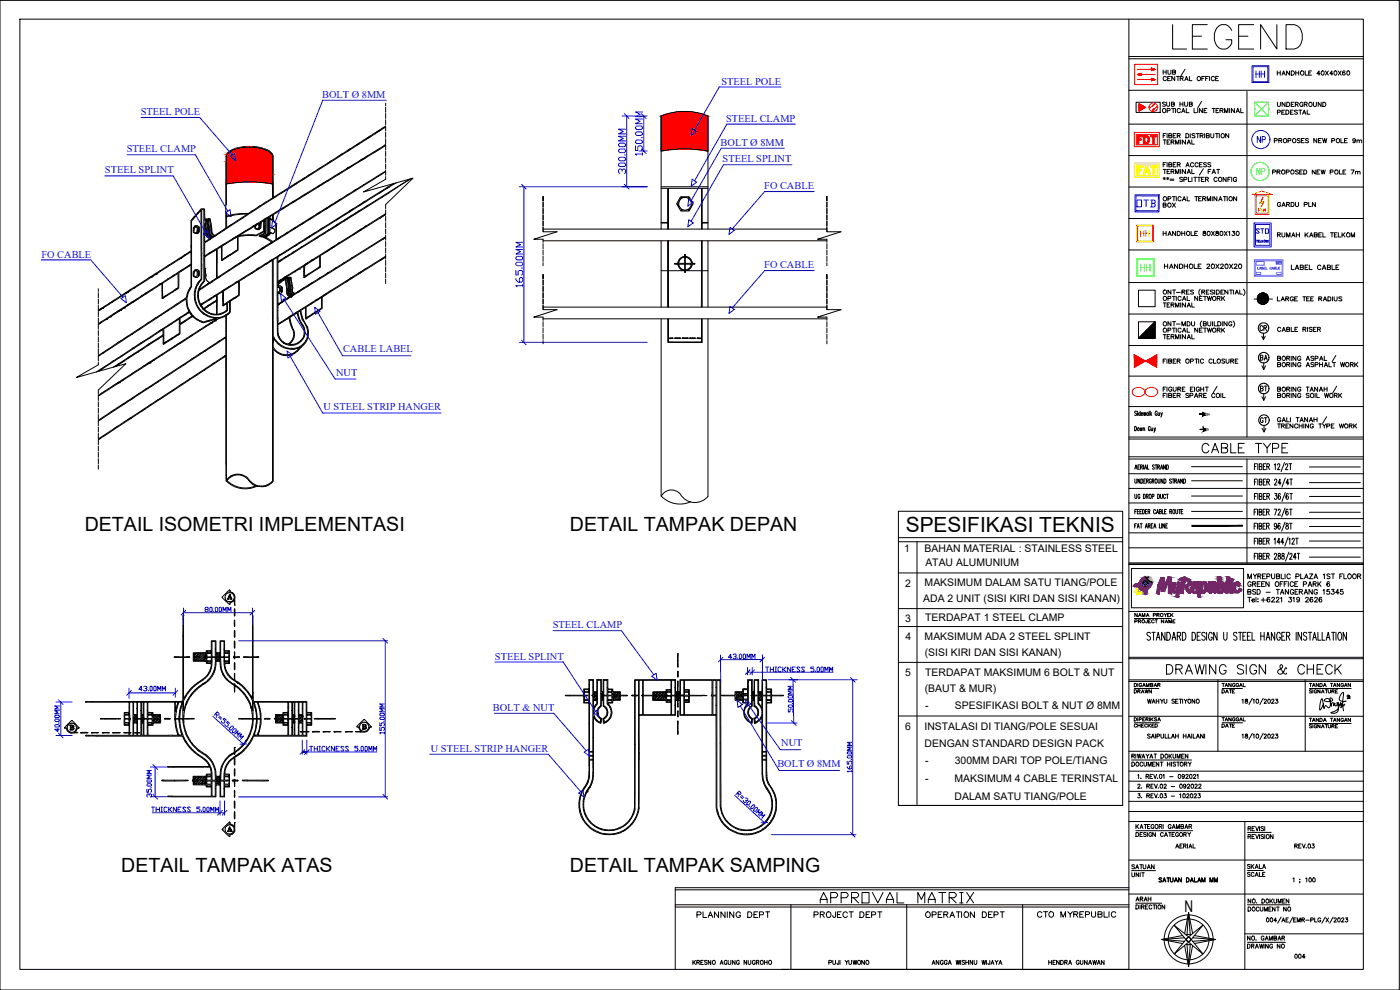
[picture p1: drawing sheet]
<svg xmlns="http://www.w3.org/2000/svg" width="420mm" height="297mm" viewBox="0 0 420 297" stroke-linecap="round" stroke-linejoin="round" font-family="sans-serif">
<defs><g id="words">
<text font-size="11.9" x="350.7" y="15.9">LEGEND</text>
<text font-size="6.3" x="271.8" y="159.6">SPESIFIKASI TEKNIS</text>
<g font-size="6.2">
<text x="359.5" y="137.2">CABLE TYPE</text>
<text x="348.9" y="203.6">DRAWING SIGN &amp; CHECK</text>
<text x="244.8" y="272">APPROVAL MATRIX</text>
</g>
<g font-size="5.9">
<text x="25.4" y="159.4">DETAIL ISOMETRI IMPLEMENTASI</text>
<text x="171" y="159.5">DETAIL TAMPAK DEPAN</text>
<text x="36.4" y="261.6">DETAIL TAMPAK ATAS</text>
<text x="171" y="261.6">DETAIL TAMPAK SAMPING</text>
</g>
<text font-size="5.3" fill="#f00" x="340.4" y="44.1">FDT</text>
<text font-size="5.3" fill="#00f" x="188.7" y="53.3" transform="rotate(-90 188.7 53.3)">300.00MM</text>
<text font-size="5.3" fill="#ffbf00" x="340.4" y="53.3">FAT</text>
<text font-size="5.3" fill="#ff7f00" x="341.1" y="72.3">HH</text>
<text font-size="5.3" fill="#0f0" x="341.1" y="82.5">HH</text>
<g font-size="4.9" fill="#00f">
<text x="375.7" y="24.3">HH</text>
<text x="376.1" y="44.1">NP</text>
<text x="340.1" y="63.1">OTB</text>
</g>
<text font-size="4.9" fill="#0f0" x="376.1" y="53.6">NP</text>
<g font-size="4.9">
<text x="376.8" y="100.5">CR</text>
<text x="355.5" y="273.5">N</text>
<text x="207.8" y="276.6">PLANNING DEPT</text>
<text x="243.1" y="276.6">PROJECT DEPT</text>
<text x="276.6" y="276.6">OPERATION DEPT</text>
<text x="310.1" y="276.6">CTO MYREPUBLIC</text>
</g>
<g font-size="4.4">
<text x="347.8" y="63.5">BOX</text>
<text x="377.1" y="109.4">BA</text>
<text x="377.1" y="118.5">BT</text>
<text x="377.1" y="128.1">GT</text>
<text x="339.7" y="271.6">ARAH</text>
</g>
<text font-size="4.4" fill="#00f" x="375.7" y="71.3">STO</text>
<g font-size="4">
<text x="382.1" y="63.1">GARDU PLN</text>
<text x="339" y="209.2">DRAWN</text>
<text x="365.5" y="209.2">DATE</text>
<text x="365.5" y="219.4">DATE</text>
<text x="338.3" y="261.8">SATUAN</text>
<text x="373.2" y="261.8">SKALA</text>
<text x="338.3" y="264.2">UNIT</text>
<text x="387.3" y="288.6">004</text>
</g>
<text font-size="3.5" fill="#ff7f00" x="376.4" y="64.6">PLN</text>
<g font-size="3.1" fill="#00f">
<text x="96.7" y="29.4">BOLT Ø 8MM</text>
<text x="216.5" y="25.4">STEEL POLE</text>
<text x="42.2" y="34.5">STEEL POLE</text>
<text x="217.9" y="36.6">STEEL CLAMP</text>
<text x="38" y="45.7">STEEL CLAMP</text>
<text x="216.3" y="43.7">BOLT Ø 8MM</text>
<text x="31.5" y="52.1">STEEL SPLINT</text>
<text x="216.9" y="48.8">STEEL SPLINT</text>
<text x="229.4" y="56.8">FO CABLE</text>
<text x="12.4" y="77.3">FO CABLE</text>
<text x="229.4" y="80.5">FO CABLE</text>
<text x="103" y="105.7">CABLE LABEL</text>
<text x="100.9" y="112.7">NUT</text>
<text x="97.1" y="122.9">U STEEL STRIP HANGER</text>
<text x="165.9" y="188.5">STEEL CLAMP</text>
<text x="148.5" y="197.9">STEEL SPLINT</text>
<text x="147.9" y="213.3">BOLT &amp; NUT</text>
<text x="129.3" y="225.6">U STEEL STRIP HANGER</text>
<text x="234.5" y="223.9">NUT</text>
<text x="233.3" y="230.2">BOLT Ø 8MM</text>
</g>
<text font-size="3.1" fill="#808080" x="360.9" y="130.2">6M</text>
<g font-size="3.1">
<text x="271.4" y="165.7">1</text>
<text x="277.5" y="165.7">BAHAN MATERIAL : STAINLESS STEEL</text>
<text x="277.7" y="169.8">ATAU ALUMUNIUM</text>
<text x="271.7" y="176">2</text>
<text x="277.5" y="176">MAKSIMUM DALAM SATU TIANG/POLE</text>
<text x="277.1" y="180.7">ADA 2 UNIT (SISI KIRI DAN SISI KANAN)</text>
<text x="271.6" y="186.7">3</text>
<text x="277.7" y="186.3">TERDAPAT 1 STEEL CLAMP</text>
<text x="271.7" y="192.1">4</text>
<text x="277.5" y="192.1">MAKSIMUM ADA 2 STEEL SPLINT</text>
<text x="277.5" y="196.8">(SISI KIRI DAN SISI KANAN)</text>
<text x="271.6" y="202.8">5</text>
<text x="277.7" y="202.8">TERDAPAT MAKSIMUM 6 BOLT &amp; NUT</text>
<text x="277.5" y="207.5">(BAUT &amp; MUR)</text>
<text x="277.6" y="212.7">-</text>
<text x="286.6" y="212.7">SPESIFIKASI BOLT &amp; NUT Ø 8MM</text>
<text x="271.7" y="218.9">6</text>
<text x="277.5" y="218.9">INSTALASI DI TIANG/POLE SESUAI</text>
<text x="277.5" y="224.3">DENGAN STANDARD DESIGN PACK</text>
<text x="277.6" y="229.1">-</text>
<text x="286.6" y="229.1">300MM DARI TOP POLE/TIANG</text>
<text x="277.6" y="234.6">-</text>
<text x="286.5" y="234.6">MAKSIMUM 4 CABLE TERINSTAL</text>
<text x="286.5" y="240">DALAM SATU TIANG/POLE</text>
</g>
</g></defs>
<!-- layer: 0 -->
<g fill="none" stroke="#000" stroke-width=".3">
<path d="M0 .1h419.9v296.9h-419.9zM6 5.7h403.2v285.2h-403.2zM338.8 5.7v285.2h-104.3M112.8 40l-1.8 1.2M113 39.6l-1 .6M113 39.8l-.2 .2M113.3 39.7l-.2 .1M113.4 39.3l-.4 .3M113.7 39.2l-.3 .2M113.9 39.3l-.6 .4M114.3 39l-.5 .3M115.3 38.1l-1.6 1"/>
<path d="M115.7 38.1l-1.4 1M115.7 37.9l-.4 .3M115.7 31v.8M115.7 32.2v1.5M115.7 34v1.5M115.7 35.9v1.6M115.7 37.8v1.6M115.7 39.7v1.5M338.8 27.1h70.4M338.8 37.2h70.4M349.1 21v1.3M349.1 21.6h.9"/>
<path d="M349.8 30.8l-.3-.2-.6 .2 .1 .3 .8 .4-.3 .4-.6-.2M350 21v1.3M350.1 23.2a.55 .55 0 0 0-.9 0 .55 .55 0 0 0 0 .8 .55 .55 0 0 0 .9-.1M350.1 30.6v.9l.4 .4 .5-.2v-1.1M350.3 33.2h.6l.3-.4-.3-.3h-.6v1.3M350.4 23.5h.5M350.5 21l.1 1.1 .3 .2 .5-.4v-.9M351.3 22.9h-.9v1.3h.9M351.6 31.2h.7l.2-.3-.4-.3h-.5v1.3l.8-.1 .1-.3-.4-.3M351.6 32.5h.9M351.9 21.6h.8l.1-.4-.9-.2v1.3l.9-.1v-.5l-.3-.1M352.1 32.5v1.3"/>
<path d="M352.6 22.9v1.3l-.9-1.3v1.3M352.8 32.5v1.3M353.1 22.9h.8M353.5 22.9v1.3M354.1 30.6v1.3M354.1 31.2h.9M354.2 23.5l.8-.1v-.3l-.8-.2v1.3M354.2 32.8a.55 .55 0 0 0-.8 0 .55 .55 0 0 0 0 .8 .55 .55 0 0 0 .8-.1M354.6 33.8l.5-1.3 .5 1.3M354.7 23.5l.4 .7M354.8 33.4h.7M355 30.6v1.3"/>
<path d="M355.5 30.6v.9l.4 .4 .5-.2v-1.1M355.6 24.2l.5-1.3 .5 1.3M355.6 20.8l-1.1 1.9M355.8 23.8h.6M356 32.5v1.3h.8M357 22.9v1.3h.7M357 31.2h.7l.1-.3-.3-.3h-.5v1.3l.8-.1v-.3l-.3-.3M358.4 32.5v1.3h.7M359.5 32.5v1.3M360.6 30.4l-1.1 1.9M360.7 23.5h.5M360.8 32.5v1.3l-.8-1.3v1.3"/>
<path d="M361.4 33.1h.5M361.5 22.9h-.8v1.3M361.8 23.5h.5M362.2 32.5h-.8v1.3h.8M362.7 22.9h-.9v1.3M363 22.9v1.3M363.8 32.5h.9M364.2 32.5v1.3M364.4 23.2a.53 .53 0 0 0-.7-.2 .53 .53 0 0 0-.2 .7 .48 .48 0 0 0 .4 .5 .48 .48 0 0 0 .5-.3M364.8 23.5h.5M365 33.1h.5M365.7 22.9h-.9v1.3h.9"/>
<path d="M365.8 32.5h-.8v1.3h.8M366.1 33.1h.8l.2-.3-.4-.3h-.6v1.3M366.6 33.1l.5 .7M367.5 33.8v-1.3l.5 1.3 .5-1.3v1.3M369 32.5v1.3M370.5 32.5v1.3l-.9-1.3v1.3M371 33.8l.5-1.3 .5 1.3M371.1 33.4h.7M372.4 32.5v1.3h.7M374.2 27.4v103.7M383.3 21.3v1.2M383.3 21.9h.9"/>
<path d="M383.4 30.7v1.1l.4 .1 .5-.3v-.9M383.4 33.7l.7-.1 .2-.3-.9-.3v1.3M384.2 21.3v1.2M384.7 33.6h.5M384.7 22.5l.5-1.2 .5 1.2M384.9 22.1h.6M385.5 33h-.8v1.3h.8M385.7 30.7v1.2l-.9-1.2v1.2M385.9 33h.5a.65 .65 0 0 1 .4 .7 .65 .65 0 0 1-.4 .6h-.5zM386.2 30.7h.4a.68 .68 0 0 1 .5 .6 .68 .68 0 0 1-.5 .6h-.4zM387 21.3v1.2l-.9-1.2v1.2M387.3 33.6h.5"/>
<path d="M387.5 21.3h.5a.66 .66 0 0 1 .5 .6 .66 .66 0 0 1-.5 .6h-.5zM387.5 31.3h.5M388.1 33h-.8v1.3h.8M388.4 30.7h-.9v1.2h.9M388.7 31.3l.8-.1 .1-.3-.3-.2h-.6v1.2M388.9 21.9h.9M388.9 21.3v1.2M389.2 31.3l.4 .6M389.4 33.2l-.4-.2-.5 .2v.3l.9 .4-.4 .4-.5-.2M389.8 33h.9M389.8 21.3v1.2M390.2 33v1.3"/>
<path d="M390.9 34.3l.5-1.3 .5 1.3M391 31a.55 .55 0 0 0-.8-.1 .55 .55 0 0 0 0 .8 .55 .55 0 0 0 .8 0l-.3-.2M391.1 33.9h.7M391.4 31.3l.9-.1v-.4l-.9-.1v1.2M391.7 21.3v1.2h.8M391.9 31.3l.4 .6M392.3 33v1.3h.8M392.8 21.9h.5M393.6 21.3h-.8v1.2h.8M394.2 30.7v.9l.3 .3 .5-.1 .1-1.1M396.2 22.1h-1l.7-.8v1.2M396.5 30.7v1.2l-.9-1.2v1.2"/>
<path d="M396.7 21.3a.58 .58 0 0 1 .7 .6 .58 .58 0 0 1-.7 .6l-.2-.5zM397 30.7a.71 .71 0 0 1 .8 .3 .71 .71 0 0 1 0 .8l-.8 .1zM397.8 21.3l.9 1.2M398.7 21.3l-.9 1.2M400 22.1h-.9l.6-.8v1.2M400.5 21.3a.59 .59 0 0 1 .7 .6 .59 .59 0 0 1-.7 .6l-.2-.5zM401.6 21.3l.9 1.2M402.5 21.3l-.9 1.2M403.6 21.4v-.1a.58 .58 0 0 0-.7 .5 .58 .58 0 0 0 .6 .7 .4 .4 0 0 0 0-.7 .4 .4 0 0 0-.6 .3M404.4 21.3a.59 .59 0 0 1 .7 .6 .59 .59 0 0 1-.7 .6l-.2-.5zM67.8 48.6v19.9M68 47.5v2.5"/>
<path d="M68.2 46.4l-.2 .3v14.8M68.9 45.4l-.4 .3a2.87 2.87 0 0 0-.7 2.9M69.5 45.2l-1.3 1.2M69.8 44.8l-.8 .5M70.2 44.9l-.7 .3M70.8 44.5l-1 .4M71.8 44.2l-1 .3M72.7 44.1l-.9 .1M73.1 44.2l-2.8 .7M73.3 44l-.6 .1M74.9 44l3.1 .2M74.9 43.9l-1.6 .1"/>
<path d="M76.6 44.3l2.3 .4 2 1M76.6 44.2h-3.5M78 44.3l1.5 .4M79.5 44.7l.7 .3M80.3 45l.5 .3M80.8 45.3l1.2 1.5v12.4M80.9 45.6l.3 .3M81.2 45.9l.4 .5 .1 .9M81.7 47.4l.1 12M81.8 59.6l-3.2 2M82 55.2a39.1 39.1 0 0 0-14.2 0M82.4 59.2l-.6 .4"/>
<path d="M84.2 58.1l-1.8 1.1M84.6 57.9l-.3 .2M85 57.6l-.4 .3M85.3 57.4l-.3 .2M85.4 57.4h-.1M86.2 56.9l-.8 .4M87 56.4l-.9 .5M87.5 55.8l-7.7 4.8M87.9 55.5l-.3 .3M88.2 55.4l-.3 .2M88.4 55.3h-.1M88.6 55.3l-1.5 1"/>
<path d="M88.8 55.2l-.1 .2M89 55.1l-.2 .1M89.1 54.8l-.7 .4M89.2 55l-.2 .1M89.8 54.4l-.7 .4M89.8 59.6l-.7 .4M90.2 59.4l-.4 .2M90.5 58.9l-2.9 1.8M90.6 58.9h-.1M90.7 54l-1.5 1M91 53.6l-1.2 .8M91.1 58.5l-.5 .3"/>
<path d="M91.1 53.6h-.1M91.1 53.8l-.3 .2M91.2 53.5l-.2 .1M91.2 53.7l-.1 .1M91.3 58.7l-1.1 .7M91.3 53.6l-.1 .1M91.4 58.6l-.1 .1M91.4 53.4l-.2 .1M91.5 58.3l-.4 .3M91.8 58.1l-.2 .2M92.1 52.9l-.7 .4M92.3 52.8l-.2 .1"/>
<path d="M92.3 58l-.9 .6M92.4 57.9l-.1 .1M92.5 52.6l-.2 .2M92.6 52.6h-.1M92.6 57.9l-.1 .1M92.8 52.5l-.2 .1M92.8 52.4h.1M92.8 52.5h.1M92.9 52.4l-.1 .1M93 52.4h-.1M93.9 56.8l-2.1 1.4M93.9 51.8l-.9 .6"/>
<path d="M94.2 56.7l-.3 .1M94.4 51.5l-.4 .2M95.2 56.2l-2.6 1.7M95.4 56.1l-.1 .1M95.5 50.8l-1.2 .7M95.5 55.8l-1.3 .9M95.5 56.1l-.1 .1M95.9 50.5l-.4 .3M96.1 55.5l-.6 .4M96.1 50.4l-.2 .1M96.2 55.7l-.7 .4M96.3 50.3l-.2 .1"/>
<path d="M96.9 55l-.8 .5M97 54.9l-.1 .1M97.2 54.8l-.1 .1M97.6 54.6l-.4 .2M98 54.3l-.3 .2M98.3 54.4l-2 1.2M98.3 49l-2.1 1.3M98.5 48.8l-.2 .1M98.6 54.3l-.4 .1M98.7 54.1l-.2 .1M98.9 48.6l-.4 .3M99.1 53.9l-.4 .3"/>
<path d="M99.3 53.8l-.2 .1M99.3 48.3l-.4 .3M99.4 48.3h-.1M99.5 48.2l-.1 .1M100.7 52.6l-2.7 1.7M101.4 52.2l-.7 .4M101.5 47l-2 1.2M101.5 52.4l-2.2 1.4M101.6 52.1l-.2 .1M101.7 52.3l-.2 .1M101.8 52.3h-.1M101.9 46.7l-.4 .3"/>
<path d="M102 59.9l-.3 .2M102.1 46.6l-.2 .1M102.3 59.7l-.3 .2M102.4 46.4l-.2 .1M102.4 51.9l-.6 .4M102.8 51.6l-.4 .2M103.6 58.9l-1.3 .8M103.9 50.7l-2.3 1.4M104.1 50.6l-.1 .1M104.2 50.5l-.1 .1M104.2 58.4l-.1 .1M104.3 50.4l-.1 .1"/>
<path d="M104.3 45.4l-12.9 8.2M104.3 58.4l-.7 .5M104.3 50.4v.1M104.4 50.4h-.1M104.4 45.4h-.1M104.4 58.4h-.1M104.4 50.4h.1M104.5 45l-2.1 1.4M104.6 45.2l-.2 .2M104.8 50.1l-.4 .3M105.2 44.6l-.7 .4M105.3 44.5l-.1 .1"/>
<path d="M105.3 50.1l-2.6 1.5M105.7 49.8l-.4 .3M106.1 44l-.9 .6M106.1 57.3l-1.7 1.1M106.4 57.1l-.2 .2M106.7 57l-.3 .1M106.7 56.9l-.1 .1M106.9 56.8l-.1 .1M107 43.4l-.9 .6M107.2 43.5l-2.6 1.7M107.2 43.3l-.2 .1M107.5 43.1l-.2 .2"/>
<path d="M107.5 43.3l-.2 .2M107.6 43.2l-.1 .1M107.9 48.2l-3.1 1.9M108.4 47.9l-.5 .3M108.6 47.8l-.2 .1M108.7 48l-3 1.8M108.8 47.7l-.2 .1M108.9 47.8l-.1 .1M109 47.6l-.2 .1M109.1 55.5l-2.4 1.4M109.3 47.7l-.6 .3M109.3 47.4l-.3 .2"/>
<path d="M109.7 47.4l-.5 .2M110 41.7l-2.4 1.6M110.3 47l-.5 .4M110.3 41.3l-2.8 1.8M110.4 41.5l-.4 .3M110.6 41.4h-.1M110.9 41.2l-.3 .2M111.2 40.8l-.9 .5M111.9 45.8l-2.5 1.5M112 40.2l-.8 .6M112.3 45.5l-.4 .3M112.5 45.7l-2.3 1.3"/>
<path d="M113.2 45.2l-.6 .4M113.2 45.2h.1M113.3 45.2h-.1M113.3 45.2h.1M113.5 52.9l-13 8.1M113.6 45l-.3 .2M113.7 58l-5.7 3.6M113.8 58h.1M114 57.9h-.2M114.5 57.6l-.5 .3M114.7 57.4l-.3 .2M114.7 59.1l-10.5 6.7"/>
<path d="M114.9 44l-2.5 1.5M115 57.2l-.3 .2M115.3 43.7l-.4 .3M115.7 49.9h.1M115.7 56.5l-6.1 3.9M115.7 51.5l-2.2 1.4M115.7 51.3l-6.6 4.1M115.7 43.7l-2.1 1.3M115.7 43.4l-.5 .3M115.7 53v.8l-6.6 3.8 14.9-4.1-8.3 7.9v1.2M115.7 41.6v1.5M115.7 43.5v1.5"/>
<path d="M115.7 45.4v1.5M115.7 47.3v1.5M115.7 49.2v1.5M115.7 51.1v1.5M115.9 58.4l-1.2 .8M116.4 56.1l-.7 .4M116.5 56.2l-1.5 1M116.8 56.1l-.2 .1M116.9 56.1h-.1M118.2 55l-1.8 1.1M118.9 54.9l-2.1 1.2M122.9 53.7l-12.5 8"/>
<path d="M123.4 53.6l-7.5 4.8M198.4 56.5h2v10.2h-2M198.4 56h14.1M198.5 45.3a37.7 37.7 0 0 1 14 0M204.3 59.8l-.4 .5M204.5 59.3h.1M204.5 59.2v.1M204.5 59.2h.1M204.6 59.3h-.1M204.6 59.3h.1M204.6 59.2v.1M205 59.3l-.7 .4"/>
<path d="M205.9 59.2l.7 .3M205.9 59.2l-1 .2M206.5 59.3h.1M206.6 59.3l.2 .1M206.6 59.5l.5 .5M206.6 59.2v.1M206.6 59.2h.1M206.7 59.2v.1M206.8 59.3v.1M206.9 59.3l-.1-.3h-2.5l-.8 1.5M206.9 59.2l1.1 1.9-.1 .3M212.5 56.5h-1.8v10.2h1.8"/>
<path d="M338.8 56.1h70.4M338.8 46.7h70.4M349.1 50.8h.9M349.1 53.4l.6 .3M349.1 42h.9M349.7 53.4l-.6 .3M349.9 48.8h-.8v1.3M349.9 40.1h-.8v1.2M350.1 53.4l.7 .3M350.3 40.1v1.2M350.3 48.8v1.3M350.3 51.5h.5"/>
<path d="M350.3 42.6h.5M350.4 53.2v.7M350.8 49.4l.7-.1 .2-.2-.4-.3h-.5v1.3l.8-.2 .1-.3-.4-.2M350.8 40.7l.8-.1 .1-.3-.4-.2h-.5v1.2h.7l.2-.4-.4-.2M350.8 53.4l-.7 .3M351.1 50.8h-.8v1.3h.8M351.1 42h-.8v1.3h.8M351.2 53.7h1.1M351.2 54.1h1.1M351.5 51.5l.8-.2v-.3l-.8-.2v1.3M351.5 42.6l.8-.1v-.4l-.8-.1v1.3M351.9 51.5l.4 .6"/>
<path d="M351.9 42.6l.4 .7M352.1 49.4h.5M352.1 40.7h.5M352.8 52.1v-1.3l.5 1.3 .5-1.3v1.3M352.8 43.3v-1.3l.5 1.3 .5-1.3v1.3M352.9 48.8h-.8v1.3h.8M352.9 40.1h-.8v1.2h.8M353.3 49.4l.8-.1 .1-.4-.9-.1v1.3M353.3 40.7l.9-.1v-.4l-.9-.1v1.2M353.8 49.4l.4 .7M353.8 40.7l.4 .6M354.3 42v1.3"/>
<path d="M354.3 50.8v1.3M354.9 53.4l-.3-.2-.6 .2 .1 .2 .8 .5-.3 .4-.6-.2M355 59.8h.7M355.3 53.9l.9-.2v-.4l-.9-.1v1.3M355.8 50.8v1.3l-1-1.3v1.3M355.8 42v1.3l-1-1.3v1.3M355.9 50.1l.5-1.3 .5 1.3M355.9 40.1a.71 .71 0 0 1 .8 .3 .71 .71 0 0 1 0 .8l-.8 .1zM356.1 49.6h.6M356.3 59v1.3h.7M356.3 52.1l.5-1.3 .5 1.3M356.3 43.3l.5-1.3 .5 1.3"/>
<path d="M356.4 51.7h.7M356.4 42.8h.7M356.7 53.2v1.3h.7M357.2 40.1v1.2M357.7 50.8v1.3h.7M357.7 42v1.3h.7M357.7 53.2v1.3M358.3 49.1a.51 .51 0 0 0-.6-.3 .51 .51 0 0 0-.4 .5v.3a.51 .51 0 0 0 .4 .5 .51 .51 0 0 0 .6-.3M358.3 53.2h.9M358.6 59h.9M358.6 40.3l-.3-.2-.6 .2 .2 .3 .6 .2v.5l-.8-.1M358.7 53.2v1.3"/>
<path d="M359 59v1.3M359 40.1h.9M359.4 53.2h.9M359.5 40.1v1.2M359.6 49.1a.48 .48 0 0 0-.6-.3 .48 .48 0 0 0-.4 .5v.3a.48 .48 0 0 0 .4 .5 .48 .48 0 0 0 .6-.3M359.7 59.6h.5M359.8 53.2v1.3M360 49.4h.5M360.2 40.7l.8-.1v-.4l-.8-.1v1.2M360.6 59h-.9v1.3h.9M360.6 53.8h.5M360.6 40.7l.5 .6"/>
<path d="M360.8 48.8h-.8v1.3h.8M360.9 59.6l.8-.1 .1-.4-.9-.1v1.3M361.1 50.6l-1.1 1.9M361.4 53.2h-.8v1.3h.8M361.4 59.6l.4 .7M361.5 40.1v1.2M361.8 53.8l.7-.1 .2-.2-.2-.3h-.7v1.3M362 40.7l.8-.1 .1-.3-.3-.2h-.6v1.2h.8l.1-.4-.3-.2M362.1 49l-.3-.2-.6 .2 .1 .3 .8 .4-.3 .4-.6-.2M362.2 53.8l.5 .7M362.6 51.5h.5M363.4 49l-.3-.2-.6 .2 .1 .3 .8 .4-.3 .4-.6-.2"/>
<path d="M363.4 40.1v1.1l.4 .1 .5-.3v-.9M363.4 50.8h-.8v1.3M363.8 52.1l.5-1.3 .5 1.3M363.8 59v1.3M363.9 51.7h.7M364.8 40.1h.9M365.2 50.8h.9M365.2 59v1.3l-.9-1.3v1.3M365.2 40.1v1.2M365.3 53.5a.56 .56 0 0 0-.8-.1 .56 .56 0 0 0 0 .8 .56 .56 0 0 0 .8 0M365.6 50.8v1.3M365.9 59.8h.7"/>
<path d="M365.9 40.1v1.2M367.2 59h.8M367.6 59v1.3M368 53.2v1.3l-.9-1.3v1.3M368.3 59v1.3M368.5 53.8h.5M368.8 40.1v1.2l-1-1.2v1.2M369.3 53.2h-.8v1.3M369.7 53.2v1.3M371.1 59v1.3l-.9-1.3v1.3M371.1 53.5a.54 .54 0 0 0-.7-.3 .54 .54 0 0 0-.2 .8 .49 .49 0 0 0 .4 .5 .49 .49 0 0 0 .5-.5h-.3M381.9 51.6h.8l.1-.4-.9-.2v1.2"/>
<path d="M382.4 42.2l.9-.1v-.4l-.9-.1v1.2M383.2 51.6l.8-.1 .2-.3-1-.2v1.2M383.7 51.6l.5 .6M383.8 42.1h.8v-.4l-.8-.1v1.2M384.3 42.1l.4 .7M386 51.6h.8l.1-.4-.9-.2v1.2M386.5 42.2l.9-.1v-.4l-.9-.1v1.2M389.7 51.2l-.4-.2-.5 .2v.2l.8 .4v.4l-.8-.1M390.1 51.6h.5M390.2 41.8l-.3-.2h-.5v.5l.7 .2 .1 .4-.3 .1-.6-.1M390.6 42.1h.5M390.9 51h-.8v1.2h.8"/>
<path d="M391.3 51h.4a.63 .63 0 0 1 .5 .6 .63 .63 0 0 1-.5 .6h-.4zM391.4 41.6h-.8v1.2h.8M392.7 41.8l-.3-.2-.6 .2 .1 .3 .7 .3v.4l-.8-.1M394.7 51v1.2l-.9-1.2v1.2M395.2 41.6v1.2l-.9-1.2v1.2M395.2 51.6h.5M395.7 42.1h.5M396.1 51h-.9v1.2h.9M396.5 51l.3 1.2 .3-1.2 .3 1.2 .3-1.2M396.5 41.6h-.8v1.2h.8M396.9 41.6l.4 1.2 .3-1.2 .3 1.2 .3-1.2M399.2 51.6h.8v-.5l-.8-.1v1.2"/>
<path d="M399.7 42.2l.8-.1v-.4l-.8-.1v1.2M402 51v1.2h.7M402.4 41.6v1.2h.8M403.1 51.6h.5M403.5 42.1h.5M403.9 51h-.8v1.2h.8M404.4 41.6h-.9v1.2h.9M405.5 51h.9l-.7 1.2M406.8 42a.43 .43 0 0 1-.5 .4 .43 .43 0 0 1-.3-.6 .43 .43 0 0 1 .7 0l-.1 1-.6-.1M406.8 51.6l.6-.1 .1 .7M406.8 51.4v.8M407.2 42.2l.3-.2 .4 .1v.7"/>
<path d="M407.2 42v.8M407.5 51.6l.6-.1 .1 .7M407.9 42.2l.4-.2 .3 .1v.7M50.9 79.4l-1.2 .8M52.1 78.9l-5.2 3.3M52.3 78.8h-.2M53.7 77.8l-1.5 1M54 77.7l-.3 .2M54 77.6l-.1 .1M54.1 77.6h-.1M54.2 77.5l-.1 .1M54.2 77.6h.1"/>
<path d="M54.2 77.5h.1M54.5 77.3l-.3 .2M54.8 76.9l-4 2.5M55.1 76.7l-.2 .2M55.4 76.5l-.3 .2M55.5 76.4l-.1 .1M55.6 76.4l-.1 .1M56 76.3l-1.5 1M56.2 80l-1.9 1.1M57 75.7l-1 .7M57.1 75.7h.1M57.1 75.6v.1"/>
<path d="M57.1 75.6l.3 .2M57.2 75.4l-1.7 1M57.3 75.8v.5M57.3 76.3v2.9l-1.1 .7M57.3 74.6v.7l-.2 .1M57.4 74.3v.3M57.7 66.1l-.2 .1v19.8l-.3 .4M57.8 65.5l-.5 .6v8.2M58 69.1v.7l.3 .1M58 68.6v.2M58 68.8v.3M58.1 65.3l-.3 .2"/>
<path d="M58.1 65.6l-.4 .4M58.1 65.2h.1M58.1 68.3l-.1 .3M58.2 65.1v.1M58.2 69.1v.5l.6 .3 .2-.2M58.4 69.9l.2 .1M58.5 65.1l-.4 .5M58.5 70l.7 .1M58.6 67.8l-.5 .5M58.6 67.8h.6a1.24 1.24 0 0 1 .3 2M58.6 64.9l-.1 .2M58.7 68l-.4 .5v.6"/>
<path d="M58.7 68.1h.1M58.7 68l-.1 .1M58.7 68h.1M58.8 64.8l-.1 .2M58.8 68l.2 .1M58.9 68.1l.3 .1v.7M58.9 64.6l-.1 .1M59.1 69.9h.1M59.1 64.4l-.2 .2M59.2 69.9h-.1M59.2 68.8l-.2 .9M59.2 69.8h-.1"/>
<path d="M59.4 63.8l-1.2 1.4M59.4 69.7l-.2 .1M59.4 69.3h.2M59.4 69.6v.1M59.5 69.3v-1l.2 1M59.5 63.7l-.1 .1M59.5 63.7l.9-1.1 1 .1 .1 3.1M59.5 69.6h.1M59.5 63.7h.1M59.5 69.5l-.4 .4M59.6 69.8l-.4 .3M59.6 63.9l-.5 .5"/>
<path d="M59.6 63.9h.1M59.7 63.7l-.1 .2M59.8 63.6l-.1 .1M59.9 63.6l.4-.6 .1 20.7-.9 1.1M60.5 74.6v-11.7h.7v14.8M60.5 74.5l.1 1.4M60.6 75.9l-.1 3.4M60.6 79.3v1.2M61.2 77.7v6.6l-.9 1-.7 1.4M61.4 77h.1M61.4 77l.1 3.6M61.5 77h.1"/>
<path d="M61.5 76.7h-.1M61.5 67.1h.1M61.5 67.4l-.1-.2 .2 5.3M61.5 67.6l.1 .3M61.6 67.9l.1 .9M61.6 66.3v.6M61.6 66v.3M61.6 67.4v.2M61.6 66.8l.3 1.6M61.7 76.9l-.2 .1M61.7 68.8l.1 .7M61.8 69.5l.1 1.2"/>
<path d="M61.8 65.9l-.2 .1M61.8 72.4l-.2 .1M61.8 66v.1M61.9 66.1l.2 1.2M61.9 70.7l.3 .5M61.9 68.4v.2M61.9 68.9l.1 .4M62 68.7v.2M62 69.3v.3M62 65.8h.1M62 65.7l-.5 .1M62 69.6v.6"/>
<path d="M62 70.2l.1 .3M62.1 70.5l.6 .7M62.1 67.3l.3 1.8M62.1 65.8l.1 .7M62.2 66.5v.4M62.2 72.4l-.8 .5v3.8M62.2 71.1l.6 .4M62.2 66.9l.3 1.9M62.3 70.4l.3 .4M62.4 76.2l-.9 .5M62.4 69.5l-.1 1M62.4 69.1v.4"/>
<path d="M62.4 70.1v.2M62.5 69.9l-.1 .2M62.5 65.6l-.2 .3 .2 1.4M62.5 69.8v.1M62.5 70.2l.1 .4 .5 .3M62.5 69.7v.1M62.5 65.6h.1M62.5 72.2l-.3 .2M62.5 66l.1 .3M62.5 67.3l.2 .9M62.5 68.8l.1 .6M62.5 65.9l.1 .1"/>
<path d="M62.6 65.9h.1M62.6 65.9h-.1M62.6 65.7l.5-.1 .2 1.3M62.6 66.3l.4 2.8M62.6 65.6h-.1M62.6 70.8l.2 .2M62.6 76.1l-.2 .1M62.7 69.4l-.1 .4M62.7 76.3l-1 .6M62.7 68.2l.1 1M62.7 65.8h-.1M62.7 65.9h.1"/>
<path d="M62.8 76l-.2 .1M62.8 71.3l.2 .1M62.8 65.8h.1M62.8 75.9h.1M62.8 70.9l.1 .1M62.8 69.2l.1 .8M62.9 71.6h.1M62.9 75.9h-.1M62.9 70l.1 .4M62.9 65.9l.6 4.2M62.9 71.7h.1M62.9 71.7l-1.1 .7"/>
<path d="M62.9 65.9h.1M62.9 71l.1 .1M63 70.4l.2 .4M63 71.1l.1 .2M63 69.1v.8M63 71.8l-.4 .3M63 71.4h.1M63 69.9l.4 .7M63 71.1l.1 .1M63.1 70.8h.1M63.1 71.3v.1M63.1 71.4h-.1"/>
<path d="M63.1 70.9l.1 .1M63.2 70.7l.5 .4M63.2 70.9l.1 .3M63.2 75.9l-.5 .3M63.3 67.1l.1 .7M63.3 66.9v.2M63.4 70.7l.4 .3M63.4 75.8l-.1 .1M63.5 67.8v.5M63.5 70.1l.2 .4M63.5 68.3v.5M63.5 68.8l.1 .6"/>
<path d="M63.6 75.4l-.7 .5M63.6 69.4l.2 .8 .7 .5M63.6 71.2l-.2 .1M63.7 75.6l-.3 .2M63.8 70.4l.4 .4M64 75.5l-.3 .1M64.1 71.1l-1.1 .8M64.2 75.3l-.1 .1M65 74.8l-.8 .5M65 74.9v8.5M65.2 70.4l-1 .7M65.2 70.4h.1"/>
<path d="M65.3 70.4h-.1M65.9 74l-2.3 1.5M66.4 74l-1.2 .7v8.6M66.4 74l.1 1.3M66.4 74h.1M66.5 75.3v2.1M66.5 69.3l-2.9 1.9M66.5 77.4v.5M66.5 78.1l.1 .1M66.8 73.5l-.9 .6M66.8 69.1l-.2 .2M66.9 73.6l-.3 .2v4.1l.5-.3"/>
<path d="M67.1 73.3l-.3 .2M67.1 77.9l-.6 .2v-.2M67.3 68.8l-.5 .3M67.3 68.8h.1M67.6 77.3l-.5 .3M67.9 73l-1 .6M67.9 77.3l-.8 .5M68 68.3l-.7 .5M68 64v.8M68 77l-.5 .3M68 65.1v3.2M68.4 76.8l-.4 .2"/>
<path d="M68.7 76.6l-.3 .2M69 67.6l-1.1 .8M69.1 72.3l-1.2 .7M69.3 67.5l-.3 .2M69.4 67.4h.1M69.5 76.4l-1.6 .9M69.6 72l-.4 .3M69.8 71.7l-2.7 1.6M70 71.8l-.4 .2M70.3 71.5l-.3 .2M70.3 75.5l-1.6 1.1M70.5 79.8l-.3 .2"/>
<path d="M70.7 71.1l-1 .6M70.8 79.6l-.3 .2M70.8 75.2l-.4 .3M70.9 79.6h-.1M71.2 71.1l-.8 .5M71.2 71l.1 4-.5 .3M71.3 71h-.1M71.5 79.4l-5.7 3.7M71.6 79.1l-.8 .5M71.6 70.7h.1M71.7 70.7h.1M71.9 78.9l-.3 .2"/>
<path d="M72.1 65.9l-6.9 4.5M72.3 78.9l-.8 .5M72.3 78.9h.1M72.6 65.5l-.6 .4M72.6 78.4l-.7 .5M72.7 70.1l-1 .6M72.7 69.8l-2 1.3M72.9 65.4l-.3 .1M72.9 65.3h.1M73 78.2l-.3 .2M73.4 69.4l-.6 .4M73.4 78.2l-1 .7"/>
<path d="M73.8 69.2l-.4 .3M74.2 64.3a19.6 19.6 0 0 0-6.4 .8M74.4 77.5v.1M74.4 77.5l-1 .7M74.5 64.1a19.8 19.8 0 0 0-6.7 .8M74.5 69l-1.8 1.1M75.1 68.7l-.6 .3M75.1 63.7l-5.8 3.8M75.1 77l-.7 .5M75.4 68.5l-.3 .2M75.4 63.5l-.3 .2M75.6 70.4l.8 .1"/>
<path d="M75.6 70.4l-3.9 .4M75.6 68.3l-.2 .2M75.7 76.4l-2.7 1.8M75.9 63.2l-.6 .3M76 63.1h-.1M76 67.9l-2.3 1.3M76 68.1l-.3 .2M76 67.8h.1M76 76.2l-.2 .2M76.1 70.7h-2.1l-2.5 .3v4.1l-2 1.2M76.2 67.9l-.2 .2M76.3 76.1l-.3 .1"/>
<path d="M76.3 67.7l-.3 .1M76.5 75.9h.1M76.5 76h.1M76.5 67.8h.1M76.5 67.8l-.2 .1M76.5 67.8v.8l.3 .2M76.7 67.6h.1M76.8 67.6h-.1M76.9 67.3l-.6 .4M76.9 68.7l.3 .2M77.2 68.8l.1 .1M77.3 62.3l-1.4 .8"/>
<path d="M77.4 68.9h.1M77.5 75.3l-1.3 .8M77.6 68.9h-.1M77.6 67.1h.1M77.6 68.6l-.1 .2 .1-.1M77.6 67.1l-.8 .5M77.7 67.1h-.1M77.7 67.2v1.1l-.5 .4-.5-.3v-.8M77.7 67.1v.1M77.7 68.8l-.1 .1M77.8 68.5l-.1 .1M77.8 70.1l-1 .5-.4-.1"/>
<path d="M77.8 68.5h.1M77.8 68.5h-.1M77.8 68.4v.1M77.9 67.3v.9M77.9 68.8l-.2 .1M77.9 75l-.4 .2M77.9 70.7l.1 .2M78 67.1l-.1 .2M78 67.1h.1M78 61.8l-.7 .4M78 71l.7 .1M78.1 67.9l-.1 .2"/>
<path d="M78.1 67.1v.2M78.1 61.7h-.1M78.1 68.1l-.2 .1M78.1 70.6l-.2 .2M78.1 66.9h.1M78.1 67.3v.6M78.1 66.8h.1M78.1 69.9l-.3 .2M78.2 66.9h.1M78.3 70.8l.2 .1M78.3 66.9v1.4l-.5 .5M78.3 70.8h.1"/>
<path d="M78.5 74.6l-.6 .4M78.5 70.7l-.2 .1M78.6 74.5h.1M78.6 74.6h.1M78.6 61.7l-5.7 3.6M78.6 66.5l-.4 .3M78.7 70.8l-.2 .1M78.8 74.4l-.1 .1M78.8 71l-.1 .1M78.9 74.3l-.2 .1M78.9 66.3l-.3 .2M79 70.4l.8-.4 .1-4.3 .4-.3v4.7l-1.6 .8"/>
<path d="M79.1 74.5l-3.9 2.5M79.1 70.4l-.6 .3M79.1 71l-.3 .1M79.1 66.2v3.2l-1 .5M79.1 66.2h.1M79.1 66.2l-.1 .1M79.2 65.9l-2.3 1.4M79.2 71.3h.1M79.2 61l-1.1 .8M79.3 71.3l.3 .1M79.4 79.3l-1.8 1.1M79.4 66v.6"/>
<path d="M79.4 74.3l-.4 .2M79.5 79.3h-.1M79.5 65.9l-.1 .1M79.5 65.9h.1M79.5 69.8l-.3-.2-2.3 1.2-.9-.1M79.6 69.8l-1.5 .8M79.6 70.7l-.6 .3M79.6 73.9l-.6 .4M79.6 65.9h.1M79.6 65.9v3.7l-.3-.1v-2.9M79.6 71.4l2.1 1.2-.6 .4M79.7 71.2h.1"/>
<path d="M79.7 71.1h-.1M79.7 71.2l.4 .2M79.7 79.3l-2 1.3M79.8 79.1l-.3 .2M79.8 65.5l-.6 .3M79.8 79.3h-.1M79.9 60.6l-.7 .4M80 79.2l-.1 .1M80 79.2h-.1M80 70.5l-.4 .2M80.1 79.2h-.1M80.1 71.4l.3 .2"/>
<path d="M80.1 73.6l-.5 .3M80.1 79.1h.1M80.3 65.5h.1M80.4 71.6l1.5 .9M80.5 69.2v-3.9l.3-.1v4.9M80.6 69.2v.5M80.6 69.7l.1 .4M80.6 70.3h.1M80.6 70.4l-1.4 .7v.2M80.6 78.8l-.5 .3M80.7 70.3l-.7 .2M80.7 70.1h.1"/>
<path d="M80.7 78.5l-.9 .6M80.8 73.2l-.7 .4M80.8 70.1h.1M80.9 78.6l-.3 .2M80.9 73.1l-.1 .1M80.9 78.6l.8-.5 .1 66.2a5.1 5.1 0 0 1-2.7 1.5M80.9 73.3l-1.5 1M81 73l-.1 .1M81 69.8h.1M81 65.3v.4M81 68.1l.5 .3M81 69.8v.6l-1.3 .7"/>
<path d="M81 65.1v.1M81.1 73l-.1 .1M81.1 69.7l.3 .2M81.2 64.9l-.1 .2M81.2 78.2l-.5 .3M81.3 78.1l-.1 .1M81.4 65.9l-.4-.2v4.1M81.4 65.9a2.17 2.17 0 0 1 1.4 1.6M81.4 69.9l.3 .1M81.5 73l-.6 .3M81.5 78l-.2 .1M81.5 68.4l.2 .1"/>
<path d="M81.7 68.5h.2M81.7 70l.2 .1M81.7 64.5h.1M81.8 64.5l-.6 .4M81.8 64.9v1l-.8-.4M81.8 64.6h.1M81.8 64.5v.3M81.8 64.7v.2M81.9 68.5l.2 .1M82 66.1l.8 .9M82 65.8l.1 .2M82.1 68.6h.1"/>
<path d="M82.1 70l-.2 .1M82.1 68.6l.3 .2M82.3 69.7l-.2 .3M82.3 72.2l-.6 .4M82.5 68.9v.1M82.5 69l-.2 .8M82.5 77.6l-.5 .3v23l.9 1.4M82.6 64l-.6 .4 .1 1.3M82.8 67.9v4M82.8 77.4l-.2 .1M82.8 67.5v.4M82.8 67l.1 .4"/>
<path d="M83 71.8l-.7 .4M83 67.4v4.4M83.1 77.2h.1M83.1 77.2l-.3 .2M83.2 77.2v18.9M83.2 77.2v.1M83.3 71.6l-.3 .2M83.3 71.9l-1.8 1.1M83.5 71.5l-.2 .1M83.6 71.4l-.1 .1M83.7 76.6l-2.2 1.4M83.7 71.6l-.4 .2"/>
<path d="M83.8 76.6h-.1M83.8 78.3l-.2 .1M83.9 78.2l-.1 .1M83.9 76.5l-.1 .1M84 62.9l-4.2 2.6M84 76.4l-.1 .1M84 78.1l-.1 .1M84.1 63.1l-1.4 .9M84.2 63.1h-.1M84.2 71.3l-.5 .3M84.3 63h-.1M84.4 78.2l-1 .6v5.7l.4-.3"/>
<path d="M84.4 62.7l-.4 .2M84.5 62.9l-.2 .1M84.6 62.8h-.1M84.7 76.3l-1.3 .8v1.5l.2-.2M84.7 77.7l-.6 .4M84.8 62.5l-.4 .2M84.8 62.7h-.2M85 77.6l-.3 .1M85.1 62.5l-.3 .2M85.2 62.2l-.5 .2M85.2 75.9l-.5 .3M85.4 77.3l-.4 .2"/>
<path d="M85.5 77.2l-.1 .1M85.6 77.2l-.1 .1M85.6 62.2l-.5 .3M85.6 70.1l-2 1.3M85.7 77.1h-.1M85.7 77.1h.1M85.8 77.3l-1.5 .9M85.8 77l-.1 .1M85.9 70l-.2 .1M85.9 70.2l-1.7 1.1M86.1 70.1l-.1 .1M86.2 70.1h-.1"/>
<path d="M86.3 70h-.1M86.6 75.1l-1.4 .9M86.7 76.4l-.9 .6M87 61.1l-1.8 1.1M87.1 69.2l-1.2 .8M87.6 60.7l-.6 .4M87.7 75.9l-.9 .6M87.7 75.8v.1M87.8 75.7l-.1 .1M87.9 69l-1.6 1M87.9 60.8l-2.3 1.4M88.1 60.7l-.2 .1"/>
<path d="M88.1 68.6l-1 .6M88.1 75.6l-.3 .1M88.2 68.5l-.1 .1M88.3 68.5h-.1M88.3 68.7l-.4 .2M88.4 68.4l-.1 .1M88.8 68.1l-.5 .3M89.1 60l-1 .7M89.5 67.7l-.7 .5M89.9 72.8h-.1M90.1 67.3l-.7 .4M90.3 67.5l-2 1.2"/>
<path d="M90.5 67.1l-.4 .3M90.5 74.1l-2.4 1.5M90.7 66.9l-.2 .2M91 67l-.7 .5M91 67h.1M91.2 66.6l-.4 .3M91.4 72.1l-4.9 3M91.5 72h-.1M91.6 79.3l-5.6 3.5M91.6 79.3h.1M91.9 79.4l-.4 .3-.1 .6M92 79.1l-.4 .2"/>
<path d="M92.1 71.4l-8.1 5M92.2 71.3l-.1 .1M92.3 79.1l-.4 .3M92.3 79.1l3.6-2.2v3.2M92.3 79.1l-.1 .1M92.4 71.1l-.1 .2M92.7 66l-1.6 1M92.8 65.7l-1.6 1M92.8 65.6v.1M92.9 65.6h-.1M93 70.8l-.6 .4M93.1 65.7l-.4 .3"/>
<path d="M93.2 65.4l-.3 .2M93.3 65.6l-.2 .1M93.3 78.2l-1.3 .9M93.4 65.6h-.1M93.5 65.2l-.4 .2M93.5 78.1l-.2 .1M93.7 78l-.2 .1M93.7 78h.1M93.9 72.2l-8.1 5.1M94 70.2l-1 .6M94 77.8l-.3 .1M94.2 64.8l-.7 .4"/>
<path d="M94.3 69.9v.1M94.8 71.6l-.9 .6M95 64.5l-1.5 1M95.1 71.5l-.3 .1M95.4 64l-1.2 .8M95.5 64l-.1 .1M95.5 64.2l-.5 .3M95.7 64.1h-.1M95.7 64.1h.1M95.8 63.7l-.3 .3M95.9 69l-1.9 1.2M96 63.9l-.3 .1"/>
<path d="M96.3 68.7l-.4 .3M96.4 63.4l-.6 .3M96.7 68.5l-.4 .2M96.8 68.4h-.1M97.1 62.9l-.6 .5M97.4 75.9l-1.3 .8v3.5l-3.4 2.2M97.5 62.9l-1.5 1M97.6 69.9l-2.5 1.6M97.9 62.5l-.8 .4M97.9 62.7l-.3 .2M98 69.6l-.5 .3M98 62.6l-.1 .1"/>
<path d="M98 75.5l-.5 .4M98.1 75.5h.1M98.2 75.5h-.1M98.2 62.5l-.2 .1M98.6 69l-8.1 5.1M98.6 75.1l-.4 .3M98.8 68.9l-.2 .1M98.9 61.9l-1 .6M98.9 61.8l-.1 .1M99.1 61.7l-.2 .1M99.1 74.9l-.5 .3M99.3 61.6l-.2 .1"/>
<path d="M99.4 74.4l-5.3 3.4M99.4 61.5l-.1 .1M99.5 61.4l-.1 .1M99.6 74.3l-.2 .1M99.6 68.7l-1.6 .9M99.6 61.4h-.1M99.7 61.4h-.1M99.7 74.3h-.1M99.7 68.5l-.1 .1M99.7 74.2l-.1 .1M99.8 61.3h-.1M99.9 74.3l-.8 .5"/>
<path d="M100 68.4l-.2 .2M100 74.2l-.1 .1M100.1 74.2l-.1 .1M100.1 68.3l-.1 .1M100.2 73.9l-.4 .3M100.2 74.1l-.1 .1M100.3 67.9l-1.5 1M100.4 60.9l-.6 .4M100.4 73.8l-.2 .1M100.5 61.1l-2.3 1.4M100.6 61.1h-.1M100.7 67.7l-.4 .2"/>
<path d="M100.7 60.7l-.3 .2M100.9 67.8l-.8 .5M101.1 65.9l-9.6 6.1M101.3 60.4l-.6 .3M101.3 67.3l-.6 .4M101.4 73.1l-1 .7M101.5 73l-.1 .1M101.7 72.9l-.2 .1M101.7 67.3l-.8 .5M101.7 60.1l-.4 .2M101.7 72.9h.1M101.7 73h.1"/>
<path d="M101.7 67.3h.1M101.9 67l-.6 .3M101.9 72.8l-.2 .1M102 67.1l-.3 .1M103.1 78.9l-2.2 1.4M103.3 64.6l-2.2 1.3M103.4 64.5l-.1 .1M103.5 64.4v.1M103.6 64.4h-.1M103.8 66l-1.8 1.1M104 65.8l-.3 .2M104.2 64l-.6 .4"/>
<path d="M104.2 65.7l-.1 .1M104.4 63.9l-.2 .1M104.8 65.2l-3 1.7M104.9 63.4l-8.1 5M104.9 63.6l-.5 .3M104.9 63.3v.1M105.1 63.2l-.2 .1M105.1 63.4l-.3 .2M105.4 63l-.3 .2M105.4 63.2l-.3 .2M105.5 64.7l-.8 .5M105.5 64.6l-.1 .1"/>
<path d="M105.6 77.4l-2.4 1.5M105.7 62.8l-.3 .2M105.8 64.5l-.2 .1M106.1 70.4l-5.9 3.7M106.2 70.4h-.1M106.3 70.3l-.1 .1M106.4 64.1l-.7 .4M106.4 70.3h-.1M106.7 70l-.4 .3M106.8 63.9l-.4 .2M106.9 63.8l-.1 .1M107 63.7l-.1 .1"/>
<path d="M107.4 69.4l-5.5 3.4M107.5 63.4l-.5 .3M107.6 63.4h-.1M107.7 63.3l-.1 .1M107.9 69.2l-1.2 .8M107.9 61.4l-2.1 1.4M108 63.1l-.3 .2M108 61.6l-2.5 1.6M108 69.2l-.1 .1M108.2 69.1l-.2 .1M108.3 69.1h-.1M108.4 69h-.1"/>
<path d="M108.4 68.7l-1 .7M108.4 61.1l-.4 .3M108.7 60.9l-.2 .2M108.9 60.8l-.2 .1M109.1 60.6l-.2 .2M109.4 68.1l-1 .6M109.6 60.4l-.5 .3M109.6 67.9l-.2 .2M109.7 67.9l-.1 .1M109.7 67.9h.1M109.7 68h.1M109.8 67.8l-.1 .1"/>
<path d="M110 61.9l-2 1.2M110.1 61.8l-.1 .1M110.4 61.6l-.3 .2M110.6 67.3l-.8 .5M112.3 73.4l-19.9 12.5M112.3 73.4h.1M114.1 78.2l-5.8 3.6M114.2 65.4l-5.9 3.6M114.4 65.2l-.3 .2M114.4 78l-.3 .1M114.5 65.2h-.1M114.5 77.9l-.1 .1"/>
<path d="M114.6 77.8l-.1 .1M114.6 65.1l-.1 .1M114.8 65l-.2 .1M114.8 77.7l-.2 .1M114.8 71.9l-2.4 1.5M114.9 71.8h-.1M115 64.8l-.3 .2M115 77.6l-.3 .1M115.1 71.7l-.2 .1M115.2 64.7l-.2 .1M115.2 71.6l-.1 .1M115.3 64.6l-.1 .1"/>
<path d="M115.5 64.6h-.1M115.5 77l-5.7 3.6M115.6 64.5l-.2 .1M115.6 77h.1M115.7 64.4l-.2 .1M115.7 64.4h.1M115.7 76.9h-.1M115.7 71.1l-10 6.2M115.7 71.3l-.5 .3M115.7 63v1.5M115.7 64.9v1.5M115.7 66.8v1.5"/>
<path d="M115.7 68.7v1.5M115.7 70.6v1.5M115.7 72.5v1.5M115.7 74.4v1.5M115.7 76.2v1.6M115.7 78.1v1.6M115.7 64.1l-5.1 3.2M115.7 77.1l-.7 .5M163 60.3v-1.3v1.3M163 69.5v-1.3v1.3h4.2l-7 2.3h2.8v.9M163 60.6v1.6M163 62.6v1.5"/>
<path d="M163 64.5v1.4M163 66.3v1.5M163 73.1v1.5M163 75v1.5M163 76.9v1.5M163 78.8v.9M163 68.7h85.2M163 72.2h85.2M198.4 66.9h2v1.8M198.4 68.7v-33.9a18.6 18.6 0 0 1 14.1 0v33.9M198.4 72.2v19.9M200.4 72.2v19.9"/>
<path d="M200.6 72.2v19.9M200.6 68.7v-12.2h9.9v12.2M202.5 79.2h.1M202.5 79.1v.1M202.5 79.1h-.1M202.6 79.2h.1M202.7 79h-.2M202.7 79.2h.2M202.9 79.3h.5l.1 .3M203.2 61.1l.2 .4M203.4 61.5l.1 .4M203.4 79l-.7 .1"/>
<path d="M203.5 60.5l-.4 .6M203.5 78.7v.2M203.5 79.6l.2 .4M203.6 61.9h.1M203.6 62l.4 .6M203.6 61.9v.1M203.6 79.9l.8 1M203.7 78.2l-.2 .5M203.7 61.6v.2M203.8 78l-.1 .2M203.8 60.5l-.1 1.1M203.8 61.7l.4 .7"/>
<path d="M203.9 80l.7 .7 .7 .3M203.9 60.3l-.1 .2M203.9 80l-.3-.7h1.9v1.8l-.2-.1M204 77.7l-.2 .3M204.2 62.4l.4 .4M204.4 63h.1M204.4 62.9l.1 .1M204.5 63h.1M204.5 63v.1M204.5 62.8l.9 .3 .7-.1M204.6 63h.1M204.6 63.1h.1"/>
<path d="M204.9 77.1l-.9 .6M205.3 77.2h.2v1.8h-1.9l.3-.8M205.3 77.2l-.9 .3-.5 .7M205.6 76.3l-.2 .7-.6 .1M205.6 76.4h.1M205.6 76.4h-.1M205.6 76.3l.1 .1M205.6 76.4l.1 .4M205.7 77.5v1.5h1.8v-.2M205.7 77.3v.2M205.7 76.8l.8 .4M205.9 77.2l-.2 .1"/>
<path d="M205.9 77.2h.2M206.1 77.3l.9 .6M206.5 77.2l.3 .2M206.5 63.1h.1M206.6 62.8l-.5 .2M206.7 63h.1M206.7 63.1h-.1M206.7 62.9l-.1 .1M206.7 62.9h.1M206.8 77.4l.2 .2M207 77.9l.3 .4M207.1 77.6l.2 .2"/>
<path d="M207.1 60l.4 .9M207.2 77.8l.2 .2M207.3 62.5l-.5 .8h-2.5l-.3-.6M207.3 61.9l-.7 .9M207.3 78.3l.2 .5M207.4 79.7l.1-.4h-1.8v1.8l.1-.1M207.4 78l.3 .9M207.4 79.7l-.1 .3M207.5 61.1l-.2 .9M207.5 60.9v.2M207.6 79.9l-.1 .2M207.6 79.7v.1"/>
<path d="M207.7 79.6l-.1 .1M207.7 61.7l-.4 .8M207.7 78.9l.1 .1M207.8 78.9l.2 .1M207.9 61.4l-.1 .2M207.9 79h.4M208.1 79.3h-.4l-.1 .3M208.3 79l.2 .2h-.4M210.5 72.2v19.9M210.7 72.2v19.9M212.5 66.9h-1.8v1.8M212.5 72.2v19.9"/>
<path d="M248.2 60.3v-1.3v1.3M248.2 69.5v-1.3v1.3h4.2l-7 2.3h2.8v.9M248.2 60.6v1.6M248.2 62.6v1.5M248.2 64.5v1.4M248.2 66.3v1.5M248.2 73.1v1.5M248.2 75v1.5M248.2 76.9v1.5M248.2 78.8v.9M338.8 75h70.4M338.8 65.6h70.4"/>
<path d="M349.1 69.4v1.3M349.1 70h.9M350 69.4v1.3M350.5 70.7l.5-1.3 .5 1.3M350.7 70.3h.6M352.8 69.4v1.3l-.9-1.3v1.3M353.3 69.4h.5a.68 .68 0 0 1 .4 .6 .68 .68 0 0 1-.4 .7h-.5zM354.7 70h.9M354.7 69.4v1.3M354.8 60.3l.6-1.3 .5 1.3M355.6 69.4v1.3M357.5 69.4v1.3h.8"/>
<path d="M358.6 70h.5M359.4 69.4h-.8v1.3h.8M361.1 69.5v.2a.72 .72 0 0 1 .7 .9h-.7v-.5l.7-.4v-.2zM362.3 60.3v-1.3l.5 1.3 .5-1.3v1.3M363.6 69.4l.8 1.3M364.4 69.4l-.8 1.3M365 69.5v.3l.8 .5a.47 .47 0 0 1-.5 .4 .47 .47 0 0 1-.5-.4l.9-.6-.1-.2zM365.8 60.3l.5-1.3 .5 1.3M366.3 69.5a.59 .59 0 0 1 .7 .5 .59 .59 0 0 1-.7 .6l-.2-.5zM367.4 69.4l.9 1.3M368.3 69.4l-.9 1.3M368.7 69.6l.3-.2v1.3"/>
<path d="M369.8 69.4h.7l-.3 .5a.4 .4 0 0 1 .4 .4 .4 .4 0 0 1-.4 .4l-.5-.3M371.2 69.5a.59 .59 0 0 1 .7 .5 .59 .59 0 0 1-.7 .6l-.2-.5zM383.4 70.5l.8-.2v-.3l-.8-.2v1.3M383.8 70.5l.5 .6M384.7 69.8l.1 1.1 .3 .2 .5-.3v-1M386.1 71.1v-1.3l.5 1.3 .5-1.3v1.3M387.6 71.1l.6-1.3 .5 1.3M387.9 70.7h.6M389 69.8v1.3M389 70.5h1M390 69.8v1.3M391.7 69.8v1.3"/>
<path d="M392 70.4l.6 .7M392.6 69.8l-.9 .9M393 71.1l.5-1.3 .5 1.3M393.2 70.7h.7M394.4 70.5l.9-.2 .1-.2-.4-.3h-.6v1.3h.8l.2-.4-.4-.2M395.8 70.5h.5M396.6 69.8h-.8v1.3h.8M397 69.8v1.3h.8M399.3 69.8h.9M399.8 69.8v1.3M400.5 70.5h.5M401.3 69.8h-.8v1.3h.8"/>
<path d="M401.7 69.8v1.3h.8M402.8 69.8v1.3M403.1 70.4l.5 .7M403.6 69.8l-.8 .9M405.5 71.1v-1.3l.5 1.3 .5-1.3v1.3M29.5 86.6v.8M29.5 87.8v1.6M29.5 89.7v1.5M29.5 91.6v1.5M29.5 93.5v1.5M29.5 95.4v1.5M29.5 97.3v1.5"/>
<path d="M29.5 99.2v1.5M29.6 97.3h-.1M30 93.1l-.5 .2M30 92.8l-.5 .3M30.2 92.6h.1M30.2 92.7h.1M30.2 96.9l-.5 .4M30.2 96.7l-.7 .4M30.5 96.5l-.3 .2M30.5 92.5l-.5 .3M30.6 92.6l-.6 .4M30.8 92.6h.1"/>
<path d="M30.8 92.5h.1M30.8 92.5l-.2 .1M30.9 92.2l-.4 .3M31 92.4l-.2 .1M31.2 92.3l-.2 .1M31.3 92l-.3 .2M31.4 96.2l-1.2 .8M31.6 96l-.2 .1M32 95.8h.1M32 95.8l-.4 .2M32.1 95.7l-.1 .1M32.4 95.5l-.2 .2"/>
<path d="M32.6 95.4l-.2 .2M32.9 91.1l-1.7 1.2M33.1 95.1h.1M33.1 95h.1M33.1 95l-.5 .4M33.2 90.7l-1.9 1.2M33.4 94.9l-.2 .1M33.5 90.5l-.3 .2M33.5 94.8l-.1 .1M33.6 90.7l-.7 .5M33.9 90.6l-.3 .2M33.9 90.3l-.4 .2"/>
<path d="M34.2 94.1l-3.8 2.4M34.2 90.1l-.3 .2M34.3 94.1h.1M34.4 90.2l-.6 .3M34.5 93.9l-.3 .2M34.9 93.6l-.4 .3M35.5 93.2h.1M35.5 93.3h.1M35.5 93.2l-.5 .4M35.8 93.4l-2.3 1.4M35.8 89.1l-1.6 1M36 93.2l-.2 .1"/>
<path d="M36 93.2h.1M36.1 93.2h.1M36.1 93.1h.1M36.3 88.7l-.5 .3M36.4 88.7h-.1M36.4 88.6h.1M36.4 88.7h.1M36.7 92.7l-.6 .4M37 92.3l-1.4 1M37.3 92.4h.1M37.3 92.4l-.6 .3M37.5 92.3l-.2 .1"/>
<path d="M37.6 88.2l-3.2 2M37.6 87.9h.1M37.6 88h.1M37.6 87.9l-1.2 .8M37.7 92.1l-.2 .1M37.8 88l-.3 .2M37.9 88h-.1M38 87.9h-.1M38.1 87.9h-.1M38.1 91.6l-1.1 .7M38.2 87.8h-.1M38.2 91.8l-.5 .3"/>
<path d="M38.2 87.8h.1M38.2 87.7h.1M38.2 87.5l-.5 .4M38.3 91.5l-.2 .1M38.3 91.4v.1M38.4 87.7l-.2 .1M38.4 87.4l-.2 .1M38.5 91.3h.1M38.5 91.4h.1M38.5 91.3l-.2 .1M38.7 91.3h-.2M38.7 87.2l-.2 .2"/>
<path d="M38.8 91.4l-.6 .4M39.1 87l-.4 .2M39.1 91.2l-.3 .1M39.5 90.7l-.8 .5M39.7 90.5l-.2 .2M39.7 90.5h.1M39.8 90.7l-.7 .5M39.9 90.5h-.1M40.1 86.3l-1.1 .7M40.2 86.5l-1.8 1.2M40.2 90.4l-.3 .3M40.3 86.5h.1"/>
<path d="M40.3 90.5h-.1M40.3 90.4h.1M40.5 90.3l-.2 .1M40.5 86.3l-.2 .2M41.1 89.9l-.6 .4M41.1 99.3l-1.4 .9M41.2 89.6l-1.3 .8M41.4 89.7l-.3 .2M41.5 99.1l-.4 .2M41.5 89.6v.1M41.8 98.9l-.4 .2M41.8 98.8v.1"/>
<path d="M42.3 98.6l-.5 .3M42.4 88.8l-1.3 .8M42.5 85l-2 1.3M42.6 88.7l-.1 .1M42.6 88.6h.1M42.6 88.7h.1M42.8 88.6l-.2 .1M43 88.4l-.2 .1M43.1 84.7l-.6 .3M43.3 88.3l-.3 .1M43.8 87.9h.1M43.8 88h.1"/>
<path d="M43.8 87.9l-.6 .4M43.9 97.2l-5.7 3.8M44 87.8l-.1 .1M44.4 87.5l-.4 .3M44.5 96.8l-.6 .4M44.7 83.4l-4.6 2.9M44.7 96.7l-.2 .1M44.7 96.7h.1M44.8 96.6v.1M45 83.1h.1M45 83.2h.1M45 83.2l-.3 .2"/>
<path d="M45.2 83.1l-.2 .1M45.4 82.9l-.2 .2M45.5 83.1l-2.4 1.6M45.6 83.1h.1M45.6 83h.1M45.8 96l-1.1 .7M45.8 83h-.2M46.2 82.6l-.4 .3M46.4 82.5l-.2 .1M46.5 82.2l-1.1 .7M46.6 82.4l-.2 .1M46.7 95.4l-.9 .6"/>
<path d="M46.8 82.3l-.2 .1M46.8 95.3h.1M46.8 82.3h.1M46.8 82.2h.1M46.9 95.3h-.1M47.1 99.8l-4.2 2.7M47.4 95.2l-5.1 3.3M47.5 99.5l-.3 .2M47.7 95l-.3 .2M48 81.3l-1.5 .9M48 85.2l-3.5 2.3M48 99.2l-.5 .3"/>
<path d="M48 99.2h.1M48 85.2h.1M48.1 81.2l-.1 .1M48.3 99.3l-2.7 1.7M48.3 94.6l-.5 .3M48.3 85.3l-6.8 4.3M48.4 94.6h-.1M48.5 99.1l.4-.3v.8M48.5 99.1l-.2 .1M48.5 85.2l-.2 .1M48.6 85.2h.1M48.6 85.1l-.1 .1"/>
<path d="M48.6 85.1h-.1M48.6 85.2l.1 4.3M48.8 87.1v.9M48.8 87.9v1.4M48.8 98.6l-.8 .5M48.9 89.3h-.1M48.9 89.5h-.3M48.9 89.5h.1M49 99.6v.8l-1.8 1.2M49.3 93.9l-1 .7M49.5 88.9l-.7 .4M49.7 80.2l-1.6 1"/>
<path d="M49.7 93.7l-.4 .2M49.8 88.7l-.3 .2M49.8 88.6v.1M50.1 93.4l-.4 .3M50.1 88.7l-1.2 .8M50.2 83.8l-2.2 1.4M50.3 93.3l-.3 .2M50.4 93.2h-.1M50.4 83.7h-.2M50.4 88.3l-.6 .4M50.6 97.7l-1.5 1v4.3M50.9 97.6l-.3 .1"/>
<path d="M51 97.5l-.2 .1M51.4 97.3l-.4 .2M51.6 82.9l-1.2 .8M51.8 87.7l-1.8 1.1M52 82.9l-3.2 2.1v2.2M52.1 87.5l-.3 .2M52.2 82.8l1.2-.8 .1 4.3-.3 .2M52.2 82.8l-.2 .1M52.4 87.2l-.3 .2M52.5 91.6l-5.7 3.7M52.8 96.3l-1.4 1M52.8 86.7l-2.4 1.6"/>
<path d="M53 86.6l-.1 .1M53.1 86.8l-.7 .4M53.1 86.6h-.1M53.1 91.2l-.6 .4M53.1 95.8l-4.3 2.9M53.2 86.6h-.1M53.2 86.5h-.1M53.3 91l-.2 .2M53.6 95.8l-.8 .5M53.7 81.6l-2.1 1.3M53.7 95.7l-.1 .1M53.7 95.7h.1"/>
<path d="M53.8 95.6v4.5l-.5 .3M53.9 81.4l-.2 .1M53.9 95.3l-.7 .5M53.9 95.3h.1M54 95.3h-.1M54 96.4v.4M54 96.7v.3M54 97v.1M54.1 97.1h.1M54.1 81.5l-.4 .3-.1 4.7-.6 .4M54.2 95.2l-.2 .1M54.2 97l-.1 .1"/>
<path d="M54.3 95.1l-.2 .1M54.4 81.2l-.5 .2M54.4 90.4l-1 .6M54.7 97l-.7 .4v2.8l-1 .6M54.7 95.1l-.7 .4v.9M54.9 81l-.7 .5M55 96.8l-.3 .2M55.1 89.9l-.7 .4M55.2 94.8l-.5 .3M55.4 96.3l-1.2 .7M55.4 96.5l-.4 .3M55.4 89.7l-.3 .2"/>
<path d="M55.5 96.5h-.1M55.5 89.6l-.1 .1M55.6 94.5l-.4 .2M55.7 89.8l.2-.2 .2 2.3M55.7 96.4l-.2 .1M55.7 89.8l-5.3 3.4M55.8 94.3l-.2 .2M55.9 94.1l-1.6 1M56 80.3l-1 .7M56 94.2l-.2 .2M56 80.3l1.3-.8v6.4l-.3 .6M56 89l-.5 .6"/>
<path d="M56.1 88.6l-.1 .4M56.1 91.9l.6 1.6M56.2 89l.1 2.5M56.2 91.5l.4 1.2M56.3 87.8l-.2 .8M56.5 93.6l-.6 .4M56.6 87.1l-.3 .7M56.6 87.7l-.4 1.3M56.6 93.8l-.6 .4M56.6 93.8h.1M56.6 92.7l.8 1.4M56.7 93.8h-.1"/>
<path d="M56.7 87l-.1 .2M56.7 87.4l-.2 .3M56.7 93.5l-.1 .1M56.7 93.8h.1M56.7 93.7v.1M56.8 86.9l-.1 .1M56.8 93.7h.1M56.9 93.7l.2 .3M57 86.4l-.3 .4M57.1 94v.1M57.1 94.1h.1M57.1 94.1v.1"/>
<path d="M57.2 94.1l.4 .6M57.3 86.4l-.6 1M57.3 94h.1M57.4 94.1l.5 .6M57.6 94.8h.1M57.6 94.8l-2.3 1.5M57.6 94.7h.1M57.7 95l-2.1 1.3M57.7 94.8h-.1M57.7 95h.2l1.3 1M57.9 94.6l1.3 1.2M58 82.2v.6"/>
<path d="M58 82.8l.5 .3M58.3 88.5l.1 1.2M58.4 89.7l.7 2.1M58.5 83.1l.3 .1M58.6 89.2a6.4 6.4 0 0 0 2.2 4.4M58.6 81.2l-.1 .1M58.6 81.2h.1M58.6 81.1h.1M58.7 81.1l-.1 .1M58.7 81.1l.2 .1M58.8 83.2h.3M58.8 86l-.5 2.5"/>
<path d="M58.8 81.2l.4 .2v1.3l-.4 .4-.6-.3 .3-1.5M58.8 80.9a1.09 1.09 0 0 0-.8 1.3M58.9 80.9h.3M58.9 86.5l-.3 2.7M59.1 91.8l.2 .4M59.1 85.4l-.3 .6M59.2 96l.7 .3M59.2 95.7l.3 .2M59.2 85.7l-.4 .8M59.2 80.9l.3 .2M59.3 92.2l.3 .5M59.3 99.4l-1.4 .9"/>
<path d="M59.4 88l-.1 1.4M59.4 89.4l.2 1M59.4 84.8l-.3 .6M59.4 82.6h.1M59.5 96l1.2 .5h.9M59.5 81.1l.3 .2v1.4l-.3 .3M59.5 82.9l-.4 .3M59.6 90.4l.6 1.4M59.6 92.7l1.5 1.4M59.6 86.7l-.2 1.3M59.6 81.5v.2M59.6 81.5l-.2 .2v.9"/>
<path d="M59.6 82v.3M59.7 87.3a5.3 5.3 0 0 0 .6 4l.2-.2M59.7 81.6v.4M59.7 82.3l-.2 .3M59.8 86.8h.1M59.9 96.4l.7 .3M59.9 87l-.2 .3M59.9 86.7v.1M59.9 86.8h-.1M59.9 98.9l-.6 .5M60.1 91.6h.1M60.2 86.9l-.3 .1"/>
<path d="M60.2 91.7l.1 .2M60.3 86.5l-.4 .3M60.3 91.9l.1 .1M60.3 84.1l-1.1 1.6M60.4 91.5h.1M60.4 92l.1 .1M60.4 91.5v.1M60.4 91.6l.8 .9M60.5 86.6l-.3 .2M60.5 92.1l.2 .3M60.5 80.5v3.3l-.2 .3M60.7 91.3l-.3 .2"/>
<path d="M60.7 85.2l-.8 1.5M60.7 92.4l.1 .1M60.8 91.3l-.1 .1M60.8 92.5l.2 .2M60.8 93.6l1.4 1M60.8 86.4l-.3 .2M61 92.7v.1M61 92.8h.1M61 92.8l1.7 1.2M61 91.1l-.2 .2M61.1 94.1h.1M61.1 94.1v.1"/>
<path d="M61.1 94.2h.1M61.1 94.2l1.2 .7 1.9 .5M61.2 85.9l-.9 .7M61.3 92.6v.2M61.3 92.7h.1M61.4 92.6h-.1M61.4 92.8l.7 .6M61.5 80.6h.1M61.5 80.6l-.1 3.8-.7 .8M61.5 92.5l-.1 .1M61.6 97.9l-1.7 1.1M61.6 80.6l.1 .8"/>
<path d="M61.6 92.3l-.4 .2M61.6 85.6l-.4 .3M61.6 81.4l.2 .9M61.7 92.4l-.2 .2M61.7 83v.5M61.7 97.8l-.1 .1M61.8 83.5l.2 .5M61.8 82.4v.4M61.8 82.2v.2M61.8 82.8v.2M61.9 96.6l-.9 .2-.5-.1M61.9 84l.2 .3"/>
<path d="M61.9 92.2l-.2 .2M62 92l-.4 .2M62 93.4l.9 .4M62.1 96.5h-.1M62.2 84.3l.5 .4M62.2 94.6l1.7 .6M62.2 96.5h-.1M62.2 85.3l-.6 .3M62.3 85.2h.1M62.4 91.7l-.4 .2M62.5 91.6h.1M62.5 91.7h.1"/>
<path d="M62.5 91.6l-.1 .1M62.5 96.4l-.3 .1M62.6 85l-.3 .2M62.7 85.2l-1.9 1.2M62.7 84.7l.2 .1-.3 .2M62.7 96.4h-.1M62.7 94l.6 .2M62.8 96.1l-1.2 .3M62.8 90l-1.8 1.1M62.9 93.9l1.1 .3M62.9 97.4l-5.2 3.3M62.9 91.4l-.4 .2"/>
<path d="M63 89.9l-.2 .1M63.1 97.2l-.3 .1M63.1 85l-.4 .2M63.2 96l-.4 .1M63.3 94.3l.7 .1M63.3 89.7l-.3 .2M63.4 91.1l-.5 .3M63.4 97l-.3 .2M63.4 84.8l-.3 .2M63.4 96.7l-1.7 1.1M63.4 97h.1M63.4 89.6l-.1 .1"/>
<path d="M63.5 89.6h-.1M63.6 91l-.2 .1M63.6 96.9l-.2 .1M63.6 84.3l-.6 .5M63.7 84.6l-.3 .1M63.7 90.9h.1M63.8 84.5h-.1M63.8 96.8l-.2 .1M63.9 84.2l-.3 .2M63.9 90.8l-.3 .1M63.9 95.2l.7 .1M63.9 89.3l-.4 .2"/>
<path d="M64 94.4h1.7M64.1 90.6l-.2 .2M64.1 95.4l.7 .1M64.2 88.9l-3.7 2.2M64.2 89.1l-.2 .2M64.2 83.9l-.3 .2M64.2 96.4l-.4 .3M64.3 90.7l-2.4 1.6M64.3 88.8l-.1 .1M64.3 88.8h.1M64.3 90.7l.7-.4v.6M64.3 90.5l-.2 .1"/>
<path d="M64.4 88.9l-.2 .2M64.5 95.6l-1.3 .4M64.5 88.6l-.1 .2M64.5 95.8l-1.8 .6M64.5 96l-1.1 .8M64.6 96.2l-.3 .3M64.6 96.3h.1M64.6 96.2h.1M64.7 83.8l-1 .8M64.8 90.2l-.4 .3M64.8 95.6l-.2 .1M64.8 96.1l-.1 .1"/>
<path d="M64.8 95.5h.1M64.8 95.5v.1M64.8 88.7l-.4 .3M64.9 95.8l-.4 .2M64.9 95.7l-.4 .2M64.9 88.4l-.4 .3M64.9 96l-.1 .1M64.9 88.7l.1 .9M64.9 90.1h.1M65 91.6v2.7l-1-.1M65 90.9v.7M65 89.6l-.2 .6"/>
<path d="M65.2 95.8l-.2 .2M65.5 83.4l-.7 .4M65.7 83.2l-.3 .2M65.8 83.1v.1M66 94.1l-.6 .2M66.1 95.5l1.6-.7 .1 .7M66.1 95.4l-.9 .5M66.4 94.3l-.8 .1M66.6 93.9l-.6 .2M66.7 95l-1 .3-1.1-.1M66.7 87.3l-1.8 1.1M66.8 90.4v-2.9l-1.6 1v5.8h.1"/>
<path d="M66.9 90.4v1.3M66.9 91.7h.1M67 94.9l-.3 .1M67.1 91.7h-.2M67.2 91.6h-.2M67.2 93.7l-.5 .2M67.3 86.9l-.6 .4M67.4 87.2l4.2-2.7v3.9M67.4 87.1l-.3 .2v4.1l.1-.1M67.5 86.8l-.2 .1M67.6 91.4l.5-.3v2l-.4 .2M67.6 91.3l-.4 .3"/>
<path d="M67.7 94.6l-.7 .3M67.7 93.3l-.5 .4M67.8 96.2v3.2M67.8 94.5l-.1 .1M67.8 95.4v.8M67.8 99.3v1M67.8 94.5h.1M67.9 90.9l-.7 .5M68 94.3l-.2 .2M68.1 86.4l-.6 .4M68.3 86.3l-.2 .1M68.4 86.2l-.1 .1"/>
<path d="M68.5 90.5l-.6 .4M68.5 81.1l-4.2 2.8M68.5 93.9l-.5 .5M68.6 94.2l-.7 .4v49.4l.4-.3M68.7 86l-.2 .2M68.8 81l-.3 .2M68.8 80.9v.1M68.8 93.7l-.2 .3M68.9 92v-1.5l-.7 .4 .1 1.7a2 2 0 0 1-1.9 1.6M68.9 93.1v.4M68.9 92v.5M68.9 92.5v.5"/>
<path d="M68.9 93.5l-.1 .2M69 90.1l-.5 .5M69 90.2h.1M69.1 85.8l-.4 .2M69.6 89.8l-.5 .4M69.9 89.6l-.2 .2M70.2 80l-1.4 1M70.2 89.4h.1M70.4 89.6l-1.3 .8v3.3l-.6 .5M70.5 89.4l-.1 .1M70.5 84.9l-1.5 .9M70.8 84.7l-.2 .2"/>
<path d="M70.9 89.2l-.2 .2M70.9 84.6l-.1 .1M70.9 89.2h.1M71 84.6l-.1 .1M71.1 84.5l-.1 .1M71.6 88.5l-1.7 1.1M71.6 88.4l-.1 .1M72.7 83.8l-.9 .5v4.4l-.9 .5M72.9 83.6l-.2 .1M73.2 83.5l-.3 .1M73.3 83.4l-.1 .1M74.8 82.5l-1.6 1"/>
<path d="M75.5 82.1l-.7 .4M75.6 82h-.1M75.9 81.8l-.3 .2M76.1 81.7l-.2 .1M76.3 81.5l-.2 .2M77.1 80.7l-6 3.9M77.1 81l-.8 .5M77.3 80.8l-.2 .2M77.5 80.8h-.1M77.5 80.7l-.1 .1M77.7 80.4l-.6 .4M77.7 80.6l-.1 .1"/>
<path d="M83.2 96.1l.1 4.4M83.4 91.5v3.9M83.4 86.3h.1M83.4 91.2h.1M83.4 91.5h.1M83.4 95.4v1.7M83.5 97.2h-.1M83.5 86.1l-.1 .2M83.5 91.2h.1M83.5 86h.1M83.5 85.3l-.1 .4 .6 .1M83.5 84.7h.1"/>
<path d="M83.5 87.8l.1 .1M83.6 86.3h-.1M83.6 97.4h-.2l.1 2.6 .8 1.8M83.6 86.2l.1 .1M83.6 91.4l-.1 .1M83.6 86.1l.5 .2v1.2l-.3 .3M83.7 86.3l.1 .1M83.7 85.2l-.2 .2M83.7 87.9h-.1M83.7 88.1l-.3-.1v3.2M83.8 87.8l-.1 .1M83.8 84.5l-.3 .2"/>
<path d="M83.8 88.1h.4M83.8 91.3l-.2 .1M83.8 86.3a.98 .98 0 0 1-.4 1.5h.1M83.9 84.2h-.1M83.9 91.2l-.1 .1M84 85.8l.3 .1M84 84.4l-.2 .1M84 90.9l-.5 .3M84.1 84.1h-.2M84.1 84.3l-.1 .1M84.2 84.2l-.1 .1M84.2 84l-.1 .1"/>
<path d="M84.3 85.9l.1 .1M84.3 86.5l.1 .9M84.3 83.9l-.1 .1M84.3 86.4v.1M84.4 86.3l-.1 .1M84.4 83.8l-.1 .1M84.4 84.6l-.7 .6M84.4 87.9l-.2 .2M84.4 86l.4 .2v1.3l-.3 .3M84.4 87.4h.1M84.5 87.3l-.1 .1M84.5 90.6l-.5 .3"/>
<path d="M84.5 87.4h-.1M84.5 87.4h.1M84.5 90.6h.1M84.5 86.3l.1 .9M84.5 84.5l-.1 .1M84.5 86.3h-.1M84.5 87.8l-.1 .1M84.6 87.2v.1M84.6 90.5l-.1 .1M84.6 84.4l-.1 .1M84.8 90.6l-.9 .6M84.8 90.4l-.2 .1"/>
<path d="M84.9 90.5l-.1 .1M84.9 83.6l-.5 .2M85.1 90.2l-.3 .2M85.1 84.1l-.5 .3M85.2 84h-.1M85.2 84l-.1 .1M85.2 84h.1M85.3 83.8l-.1 .1M85.3 96.3l-1.7 1M85.4 83.8l.2-.1v.4M85.4 83.8l-.1 .1M85.4 83.2l-.5 .3"/>
<path d="M85.6 83l-.2 .2M85.6 84.1l.2 .9M85.6 83h.1M85.6 83.1h.1M85.7 96l-.4 .2M85.8 85l.3 1.6M85.8 83.7l.1 .5M85.8 83l-.2 .1M85.9 84.2l.3 1.9M85.9 83.6l-.1 .1M85.9 82.9h-.1M86 86.6v.2"/>
<path d="M86 82.8l-.1 .1M86.1 86.8v1.3l.8 1-.2 .1M86.1 95.8l-.4 .2M86.1 83.5h-.2M86.1 83.5h.1M86.1 89.8l-1.2 .8M86.1 86.1l.1 .4M86.2 83.5v.7M86.2 86.5l.1 .3M86.2 95.7l-.1 .1M86.2 84.2l.3 1.7M86.3 87.2v.9l.4 .5"/>
<path d="M86.3 83.3h.1M86.3 83.3l-1 .3-1.9 1.5 .1-.4M86.3 86.9l-.1 .3M86.3 83.4l.1 .7M86.4 89.6l-.2 .2M86.4 89.3l-1.3 .9M86.5 89.3l-.1 .1M86.5 84.1l.1 1M86.5 89.5l-.2 .2M86.5 86l.1 .4M86.5 87.6l.1 .5M86.5 89.3h.1"/>
<path d="M86.6 86.4v.3M86.6 89.3h.1M86.6 95.4l-.4 .3M86.6 85.1l.1 .5M86.6 89.2v.1M86.6 88.1l.3 .3M86.6 83.8l.1 .4M86.6 86.7v.9M86.7 87.1l-.1 .1M86.7 85.7v.2M86.7 88.6l.6 .4v-.3M86.7 89.2h.1"/>
<path d="M86.7 95.4l-.1 .1M86.7 95.4h.1M86.7 85.9l.2 .9M86.7 84.2l.1 .4M86.7 95.1l-3.3 2.1M86.8 95.4l.6 2.4M86.8 84.9v.4M86.8 84.6v.3M86.8 89.2h-.1M86.8 88l.6 .4M86.8 87.3v.1M86.8 84.1l.2 .6"/>
<path d="M86.9 86.8v1.1M86.9 85.3l.2 1.3M86.9 88.4l.3 .2M87 84.7l.2 1.2M87 83.2h.3l.4 2.4M87 83.2a.37 .37 0 0 0-.4 .1 .37 .37 0 0 0 0 .5M87 87.5l.1 .4M87.1 95.9l.3 1.3M87.1 94.9l-.4 .2M87.1 89.2l-.5 .3M87.1 83.3l-.3 .1v.6M87.1 83.4h.1"/>
<path d="M87.1 86.7v.7M87.2 85.9v1.2M87.2 87.9l.6 .6M87.2 83.4v.3M87.2 87.1l.2 .7M87.2 89.1l.3 .1M87.2 83.7v.3M87.2 89.1l-.1 .1M87.2 88.6l.1 .1M87.2 84l.1 .3M87.3 84.2l.3 2M87.4 94.7l-.3 .2"/>
<path d="M87.4 87.8l.6 .6M87.4 97.8l.1 .4M87.4 88.4l.1 .3M87.4 97.2l.1 .5M87.5 88.6h.1M87.5 89.2h.1M87.5 98.2l.3 .7M87.6 94.6l-.2 .1M87.6 97.6l.2 .6M87.6 86.2l.1 1.6M87.7 85.6l.1 .4M87.7 98.2l.3 .6"/>
<path d="M87.7 94.7a.83 .83 0 0 0-.7 1.1M87.8 87.8l.1 .2M87.8 86l.1 .4M87.8 86.7v.6l.2 .5M87.8 98.8l.4 1.4-.1 .9M87.9 88.7l-.4 .5M87.9 86.4l-.1 .3M87.9 88l.3 .2M88 88.4l-.5 .2M88 98.8l.2 .4M88.2 99.2l.1 .5M88.3 94.4l-.5 .3"/>
<path d="M88.3 99.7v.4M88.4 81.6l-4.1 2.6M88.4 81.6h.1M88.4 94.1l-.9 .5M88.4 81.5h.1M88.5 88.1l-.5 .3M88.7 93.9l-.3 .1M89 94l-.7 .4M89 93.9h.1M89 94h.1M89.1 94l.1 .3M89.3 94.3l.2 1"/>
<path d="M89.4 93.8l.7 2.3M89.5 93.6l-.1 .1M89.5 95.3l1.1 2.2M89.5 87.4l-.4 .3a.6 .6 0 0 1-1 .1M89.7 87.6l-1.8 1.1M89.8 87.3l-.2 .1M89.8 87.5l-.1 .1M89.8 80.7l-1.2 .8M89.9 80.7h.1M90 93.3h.1M90 93.3l-.5 .3M90.1 93.3l.2 .9"/>
<path d="M90.1 80.5l1-.6v1.6M90.1 96.2l.9 1.4M90.3 93.4v-.3l1.4-.8v2.6M90.3 93.4l.4 1.5M90.3 94.2l.1 .3M90.4 94.5l.5 1.7M90.6 97.5l.3 .4M90.7 95l1.4 2.9M90.8 86.6l-1 .7M90.9 97.9l.1 .3M90.9 96.1a5.8 5.8 0 0 1 1.3 4.8M91 86.5l-.2 .1"/>
<path d="M91 97.7l.1 .2M91 98.2l.2 .6M91.1 97.8l.2 .4M91.1 81.5l.1 1.2M91.2 82.7v.5M91.2 86.3l-.2 .2M91.2 98.8l.1 1.1M91.2 83.2h.1M91.3 98.2l.2 1.8-.5 1.6M91.3 99.9l-.1 .9M91.3 86.3l-.1 .1M91.4 86.3h-.1"/>
<path d="M91.5 86.2h-.1M91.6 83l-.3 .2M91.7 94.8l.1 .8M91.8 95.7h.1M91.8 95.6v.1M91.9 82.9l-.2 .2M92.1 85.8l-.6 .4M92.1 95.3h-.1M92.1 97.9l.3 .9M92.2 95.1l-.1 .1M92.5 85.9l-2.7 1.6M92.5 98.9v.3"/>
<path d="M92.5 99.2v.3M92.5 99.9l-.2 1.5M92.5 91.7l-.6 .4v3.3l.1-.1M92.6 99.6v.3M92.6 82.5l-.7 .4M92.7 82.3l-.1 .1M92.7 85.4l-.6 .4M92.9 94.8l-.6 .4M92.9 85.3l-.2 .2M93.1 91.4l-.5 .3M93.3 85.1l-.4 .2M93.3 91.2l-.2 .1"/>
<path d="M93.4 85h-.1M93.6 94.5l-1.8 1.1M93.7 84.8l-.3 .2M93.8 94.2l-1 .6M94 84.7l-.3 .1M94 90.8l-.7 .4M94.1 94l-.3 .2M94.2 90.7l-.2 .1M94.5 94l-.9 .5M94.7 90.3l-.6 .4M94.8 90l-6.2 3.9M95.1 90.1l-.4 .2"/>
<path d="M95.2 90l-.1 .1M95.6 80.2l-4.2 2.7v-2.5M95.9 83.4l-2 1.3M95.9 89.6l-.6 .4M95.9 80h.1M95.9 80.1l-.3 .1M95.9 83.4l-.1 .1M96.1 83.3l-.1 .1M96.2 89.4l-.4 .2M96.4 89.3l.1 3.1-2.4 1.6M96.4 89.3l-.2 .1M96.5 89.3h.1"/>
<path d="M96.8 88.8l-2 1.2M97.1 88.6l-.3 .2M97.3 88.5l-.1 .1M97.3 88.7l-.6 .4v3.5l-2.2 1.4M97.4 88.4l-.1 .1M97.4 88.6l-.1 .1M97.6 88.5l-.2 .1M97.7 88.2l-.3 .2M97.7 88.4l-.1 .1M97.8 88.4h-.1M97.9 88.4h-.1M97.9 88l-.2 .2"/>
<path d="M98.1 82l-2 1.3M98.2 82l-.1 .1M98.3 81.9l-.1 .1M98.4 81.9h-.1M98.5 81.8h-.1M98.5 87.7l-.6 .4M98.9 87.4l-.3 .3M99 87.4h-.1M99.2 87.3l-.2 .1M99.3 87.2h-.1M99.3 87.2h.1M99.7 87l-.3 .1"/>
<path d="M100 86.8l-.3 .2M100.8 80.4l-2.3 1.4M100.9 80.3l-.1 .1M103.6 84.7l-5.7 3.7M104.1 84.4l-.4 .3M104.4 84.3l-.3 .2M104.6 84.1l-.3 .2M104.9 84l-.3 .1M105.1 83.8l-.3 .1M105.2 83.5l-5.2 3.3M105.3 83.4v.1M105.5 83.3l-.2 .1"/>
<path d="M105.6 83.5l-.5 .3M105.6 83.5h-.1M105.8 83.3l-.2 .1M105.9 83.3h-.1M106.1 83.1l-.2 .2M107.3 82.2l-1.8 1.1M107.6 82.2l-1.5 1M107.7 81.9l-.3 .2M107.8 81.9l-.1 .1M107.8 81.8l-.1 .1M107.9 82l-.3 .2M108.1 81.7l-.2 .1"/>
<path d="M108.1 81.9l-.2 .1M108.3 81.8l-.2 .1M108.7 81.3l-.6 .4M109 81.1l-.3 .2M109.4 80.8l-.5 .3M109.6 80.7l-.2 .2M109.8 80.6l-.2 .1M115.7 80v1.6M115.7 81.9v1.5M115.7 83.8v1.3M163 83.6v-1.2v1.2M163 92.9v-1.3v1.3h4.2l-7 2.3h2.8v.9"/>
<path d="M163 92.1h85.2M163 95.7h85.2M163 84v1.5M163 85.9v1.5M163 87.8v1.6M163 89.7v1.5M163 96.5v1.5M163 98.4v1.5M198.4 95.7v53.2M198.4 81.2h14.1M200.4 95.6v7.1l5.2 .1h5.1v-7.1M200.6 95.7v5.7h.7"/>
<path d="M204.4 80.8l.1 .1M204.5 80.9l.2 .1M204.6 81l.3 .1M204.9 81l.1 .1M205 81.1l.2 .1M205.1 81.2h.4v.4M205.5 81.6v.1M205.6 81.7h.1M205.6 81.6v.1M206.2 81.1l-.5 .1-.1 .4M206.3 81l-.2 .1M206.5 81l-.2 .1"/>
<path d="M206.7 80.6l-.8 .4M206.7 80.9l-.2 .1M206.7 80.9h.1M206.9 80.5l-.2 .1M207.1 80.5l-.4 .3M207.2 80l-.3 .5M207.5 80.1l-.4 .4M210.5 95.7v5.7h-.7M212.5 95.7v53.2a5.1 5.1 0 0 1-8.3-.6M248.2 83.6v-1.2v1.2M248.2 92.9v-1.3v1.3h4.2l-7 2.3h2.8v.9M248.2 84v1.5"/>
<path d="M248.2 85.9v1.5M248.2 87.8v1.6M248.2 89.7v1.5M248.2 96.5v1.5M248.2 98.4v1.5M338.8 94.2h70.4M338.8 84.8h70.4M341.7 87.1h5v4.9h-5zM349.1 90.9h.9M349.5 90.9v1.2M350.3 91.5h.5M350.5 89.6l.8-.1 .1-.4-.9-.2v1.3"/>
<path d="M350.5 99.1l.8-.1 .1-.3-.9-.2v1.2M351.1 90.9h-.8v1.2h.8M351.4 96.5v1.3l-.9-1.3v1.3M351.4 87v1.3l-.9-1.3v1.3M351.5 91.5l.8-.1v-.4l-.8-.1v1.2M351.8 88.9h1M351.8 98.5h1M351.9 91.5l.4 .6M351.9 96.5h.9M351.9 87h.9M352.3 88.9v1.3M352.3 98.5v1.2"/>
<path d="M352.3 87v1.3M352.3 96.5v1.3M352.8 92.1v-1.2l.5 1.2 .5-1.2v1.2M353 88.9v1.3M353 98.5v1.2M353.1 97.2h1.1M353.1 87.7h1.1M354.3 90.9v1.2M354.5 89.2a.48 .48 0 0 0-.6-.3 .48 .48 0 0 0-.4 .5 .54 .54 0 0 0 .2 .7 .54 .54 0 0 0 .7-.1l.1-.1M354.5 98.7a.48 .48 0 0 0-.6-.2 .48 .48 0 0 0-.4 .4 .54 .54 0 0 0 .2 .7 .54 .54 0 0 0 .7-.1l.1-.1M354.7 97.8v-1.3l.5 1.3 .6-1.3v1.3M354.7 87.6l.8-.1 .1-.3-.9-.2v1.3"/>
<path d="M354.8 90.2l.6-1.3 .5 1.3M354.8 99.7l.6-1.2 .5 1.2M355 89.7h.7M355 99.3h.7M355.2 87.6l.4 .7M355.8 90.9v1.2l-1-1.2v1.2M356.1 87.6h.5M356.3 88.9v1.3h.7M356.3 92.1l.5-1.2 .5 1.2M356.3 98.5v1.2h.7M356.3 96.5a.71 .71 0 0 1 .7 .3 .71 .71 0 0 1 0 .8l-.7 .2zM356.4 91.7h.7"/>
<path d="M356.9 87h-.8v1.3h.8M357.6 96.5v.9l.4 .4 .5-.4v-.9M357.7 90.9v1.2h.7M358.2 87.2l-.8-.1-.1 .3 .8 .4 .1 .3-.3 .2-.6-.2M359.5 88.9v1.3l-.9-1.3v1.3M359.5 98.5v1.2l-.9-1.2v1.2M360 99h.5M360 89.5h.5M360.2 86.8a1.27 1.27 0 0 0 0 1.9M360.7 96.3a1.2 1.2 0 0 0 0 1.9M360.7 87.6l.8-.1v-.4l-.8-.1v1.3M360.8 88.9h-.8v1.3h.8"/>
<path d="M360.8 98.5h-.8v1.2h.8M361.1 97.1l.8-.1 .1-.2-.3-.3h-.6v1.3l.8-.1 .1-.3-.3-.3M361.1 87.6l.5 .7M361.2 88.9h.9M361.2 98.5h.9M361.7 88.9v1.3M361.7 98.5v1.2M362 87.6h.5M362.3 88.9l.4 1.3 .3-1.3 .3 1.3 .3-1.3M362.3 98.5l.4 1.2 .3-1.2 .3 1.2 .3-1.2M362.5 96.5v.9l.3 .4 .6-.4v-.9M362.8 87h-.8v1.3h.8"/>
<path d="M363.9 96.5v1.3M364.2 87.2l-.8-.1-.1 .3 .7 .3 .2 .4-.4 .2-.5-.2M364.4 96.5v1.3h.8M364.5 87v1.3M365 87h.5a.63 .63 0 0 1 .4 .6 .63 .63 0 0 1-.4 .7h-.5zM365.3 89.5l.8-.1v-.4l-.8-.1v1.3M365.3 99l.8-.1v-.4h-.8v1.2M365.5 96.5h.4a.66 .66 0 0 1 .5 .6 .66 .66 0 0 1-.5 .7h-.4zM365.8 89.5l.4 .7M365.8 99l.4 .7M366.4 87.6h.5M366.6 88.9v1.3"/>
<path d="M366.6 98.5v1.2M366.8 96.5v1.3M366.9 89.4l.6 .8M366.9 99l.6 .7M367.2 87h-.8v1.3h.8M367.5 88.9l-.9 .8M367.5 98.5l-.9 .8M368.3 96.5v1.3l-1-1.3v1.3M368.5 87v1.3l-.9-1.3v1.3M369 87h.9M369.4 87v1.3M369.7 96.8a.48 .48 0 0 0-.5-.3 .48 .48 0 0 0-.4 .5 .54 .54 0 0 0 .2 .7 .54 .54 0 0 0 .7-.1v-.3h-.3"/>
<path d="M370.1 96.3a1.2 1.2 0 0 1 0 1.9M370.2 87v1.3M370.7 88.3l.5-1.3 .5 1.3M370.9 87.8h.6M372.1 87v1.3h.7M373.2 86.8a1.2 1.2 0 0 1 0 1.9M376.4 89.7h5.5M383.4 89.1v1.2h.7M384.4 98.5a.56 .56 0 0 0-.8-.1 .56 .56 0 0 0 0 .8 .56 .56 0 0 0 .8 0M384.5 90.3l.5-1.2 .5 1.2M384.6 89.9h.7M384.8 99.5l.5-1.3 .5 1.3"/>
<path d="M384.9 99h.7M385.9 89.6h.7l.2-.3-.9-.2v1.2M386.2 98.8l.7-.1 .1-.4-.8-.1v1.3l.8-.2v-.4l-.2-.1M386.3 89.6l.5 .7M387.5 98.2v1.3h.8M388.2 89.4a.48 .48 0 0 0-.6-.3 .48 .48 0 0 0-.4 .4 .54 .54 0 0 0 .2 .7 .54 .54 0 0 0 .7-.1l.1-.3h-.3M388.5 89.6h.5M388.6 98.8h.5M389.4 89.1h-.9v1.2h.9M389.4 98.2h-.8v1.3h.8M391 89.1h.9M391 98.8l.8-.1 .1-.4-.9-.1v1.3"/>
<path d="M391.4 89.1v1.2M391.5 98.8l.4 .7M392.1 89.6h.5M392.4 98.2v1.3M393 89.1h-.9v1.2h.9M393.4 89.6h.5M393.8 98.4l-.3-.2-.6 .2 .1 .3 .7 .3v.4l-.5 .1-.3-.2M394.2 89.1h-.8v1.2h.8M394.2 98.8h.5M395 98.2h-.8v1.3h.8M395.4 98.8l.8-.1v-.4l-.8-.1v1.3M395.8 89.6l.8-.1v-.4h-.8v1.2"/>
<path d="M395.9 98.8l.4 .7M396.2 89.6l.5 .7M397.1 90.3l.5-1.2 .5 1.2M397.3 89.9h.7M398.5 89.1h.5a.65 .65 0 0 1 .4 .6 .65 .65 0 0 1-.4 .6h-.5zM399.9 89.1v1.2M400.4 89.1v.8l.4 .4 .4-.2 .1-1M402.7 89.2l-.3-.1-.6 .1 .1 .3 .7 .3v.4l-.8-.1M29.5 108.7v.8l-6.6 3.8 14.9-4.2-8.3 7.9v1.3M29.5 104.8h.1M29.5 101.1v1.5M29.5 103v1.5"/>
<path d="M29.5 104.9v1.5M29.5 106.8v1.5M29.6 106.6h-.1M29.6 106.6h.1M30.2 106.5l-.7 .4M30.3 118.1l-.8 .5v1.6M30.3 110.9l-.7 .5M30.8 110.7l-.5 .2M30.8 110.6h.1M31.1 105.9l-.9 .5M31.1 105.9h.1M32.5 104.9l-1.4 1"/>
<path d="M32.6 116.7l-2.3 1.4M32.8 104.7l-.3 .2M33.1 104.5l-.3 .3M33.2 104.5h-.1M33.6 108.6l-4.7 3M33.7 115.9l-1.2 .8M34 115.7l-.3 .2M34.1 108.2l-.5 .3M34.1 115.6l-.1 .1M34.1 110.1h.1M34.1 108.2h.1M34.9 109.8l-.2 .2"/>
<path d="M35.2 114.9h.1M35.2 115.2l-5.7 3.7M35.2 114.9l-1.2 .8M35.3 109.3l-1.2 .8M35.6 109.4l-.7 .4M35.6 109.4h.1M35.7 109l-.4 .3M35.8 114.8l-.6 .3M35.8 114.8h.1M35.8 114.5l-.6 .4M35.9 109.2l-.3 .2M36.1 109l-.2 .2"/>
<path d="M36.1 102.3l-6.5 4.3M36.2 102.3h.1M36.3 108.9l-.2 .2M36.7 106.8l-5.9 3.8M36.7 108.7l-.4 .2M36.8 108.6l-.1 .1M37 108.5l-.3 .2M37 113.7l-1.2 .8M37.1 114l-1.3 .8M37.2 101.7l-1 .6M37.9 101.2l-.7 .4M38 107.9l-1 .6"/>
<path d="M38.1 101l-.3 .2M38.2 101h.1M38.2 100.9h.1M38.4 107.5l-.4 .3M38.5 113.1l-1.5 .9M38.6 107.2l-2.9 1.9M38.8 107.1l-.2 .1M38.8 107.1h.1M38.8 100.8l-5.6 3.7M39 112.7l-.5 .3M39 107l-.2 .1M39.2 100.6l-.3 .2"/>
<path d="M39.2 106.8l-.2 .1M39.4 119.9l-.3 .2M39.5 112.2l-2.5 1.6M39.5 104.7l-5.4 3.5M39.6 112.3l-.6 .5M39.6 119.7l-.3 .2M39.7 100.3l-.5 .3M39.7 100.2v.1M39.7 119.7h.1M39.7 119.6v.1M39.8 112l-.3 .2M39.8 100.2l-.1 .1"/>
<path d="M39.8 106.4l-.6 .4M39.8 104.5l-.3 .2M39.9 119.5l-.2 .1M40 106.3l-.2 .1M40 104.4h.1M40 104.4l-.1 .1M40 106.3h.1M40.2 119.3l-.2 .2M40.2 106.2l-.2 .1M40.4 111.6l-.7 .4M40.5 106l-.2 .1M40.7 111.4l-.3 .1"/>
<path d="M40.9 106l-2.5 1.6M41 103.7l-1 .7M41.1 105.8l-.2 .2M41.2 105.5l-.7 .5M41.3 118.4l-3 1.9M41.4 105.6l-.3 .2M41.5 105.6h-.1M41.5 118.2l-.2 .2M41.5 105.6h.1M41.5 110.9l-.8 .5M41.7 105.5l-.2 .1M41.7 105.2l-.4 .2"/>
<path d="M41.7 118l-.2 .2M41.8 118h-.1M41.8 103.2l-.8 .5M42 103h.1M42 103.1l-.3 .1M42.3 105l-.6 .4M42.4 110.3l-.9 .5M42.5 104.9l-.2 .1M42.5 102.8l-.4 .2M42.6 104.9l-.1 .1M42.8 117.4l-1 .7M42.9 102.5l-.4 .2"/>
<path d="M42.9 110l-.4 .3M43.2 109.8l-.3 .1M43.3 109.7l-.1 .1M43.3 109.7h.1M43.8 102.2l-7.2 4.6M43.8 116.7l-1 .6M43.8 116.7h.1M43.9 104l-1.2 .8M44.1 109.2l-.8 .6M44.1 101.9l-.3 .2M44.4 103.7l-.5 .3M44.4 109h.1"/>
<path d="M44.4 109l-.3 .2M44.5 116.5l-4.3 2.9M44.7 103.2l-3 2M44.7 101.6l-.5 .3M44.7 103.2h.1M44.7 101.6h.1M44.8 103.2h-.1M44.8 109l-5.3 3.4M44.9 101.4l-.2 .2M45 108.9h.1M45 108.8h.1M45 108.8l-.1 .1"/>
<path d="M45.2 108.7l-.2 .2M45.3 108.4l-.9 .6M45.3 115.9v.1M45.3 115.9h.1M45.6 101l-.7 .5M45.6 115.8l-1 .7M45.7 102.5l-1 .7M45.9 102.4l-.2 .2M46 108l-.7 .4M46 102.4h-.1M46.1 102.3l-.2 .1M46.2 108.1l-1 .6"/>
<path d="M46.2 108.1h.1M46.4 115.3l-.7 .5M46.4 102.2l-.2 .1M46.8 102.1l-2.5 1.6M47.1 114.8l-.7 .5M47.2 101.9l-.4 .2M47.2 101.6l-.8 .5M47.4 101.7l-.2 .1M47.4 101.7v.1M47.4 114.6l-.3 .2M47.4 101.7h.1M47.5 119.9l-.1 .1"/>
<path d="M47.5 114.6h-.1M47.7 107.1l-1.5 1M47.8 101.5l-.4 .2M47.9 106.9l-.2 .2M48 119.8l-3.6 2.4M48.3 101.1l-.5 .4M48.6 101l-.2 .1M48.7 100.9h-.2M48.8 106.4l-.9 .6M48.8 119.2l-.7 .6M48.9 100.8l.1-.1v1.3M48.9 100.8l-.2 .1"/>
<path d="M48.9 119.2l-.1 .1M49 102v.7M49 102.7l.1 .6M49.2 103h.1M49.3 102.9l-.1 .1M49.7 102.7l-.4 .2M49.7 102.6v.1M49.8 102.6h-.1M50.4 102.2l-.6 .4M50.7 102.3l-1.6 1M50.7 104.9l-4.7 3.1M50.9 104.8l-.2 .1"/>
<path d="M51 101.8l-.6 .4M51 101.8h.1M51 101.9h.1M51.3 101.7l-.3 .1M51.3 101.8l-.6 .5M51.4 101.6l-.1 .1M51.5 101.8l-.1 .1M51.6 101.4l-.2 .2M51.7 101.7l-.3 .1M51.8 117.3l-2.9 1.9M51.9 117.2l-.1 .1M52.1 117.1l-.2 .1"/>
<path d="M52.4 116.9l-.3 .2M52.4 103.9l-1.5 .9M52.4 103.8v.1M52.5 103.8h-.1M52.5 100.8l-.9 .6M52.6 101.1l-1 .6M52.6 103.7l-.1 .1M52.8 103.6l-.2 .1M53 100.8l-.4 .2M53.1 103.4l-.2 .1M53.3 100.3l-.7 .6M53.5 103.1l-.5 .3"/>
<path d="M53.6 103.3l-4.9 3.2M53.6 103.1h.1M53.9 115.6l-6.8 4.6M54.2 102.9h.1M54.2 102.9l-.6 .4M54.3 110.1l-6.9 4.5M54.3 115.4l-.3 .2M54.4 102.5l-.9 .6M54.7 102.3l-.3 .2M54.8 115.1l-.5 .3M54.8 102.5l-.5 .4M54.9 115.1h-.1"/>
<path d="M55 102.4l-.2 .1M55.1 109.5l-.8 .6M55.2 109.5h-.1M55.3 102l-.6 .3M55.4 109.4l-.2 .1M55.4 102.2l-.4 .2M55.5 102.1h-.1M55.7 109.2l-.3 .2M55.8 114.4l-.9 .6M56 101.5l-.8 .5M56.2 101.4l-.1 .1M56.9 100.9l-.8 .5"/>
<path d="M57.2 101l-1.7 1.1M57.2 107.9l-13.3 8.7M57.3 100.7l-.3 .2M57.4 100.9l-.2 .1M57.6 107.7l-.3 .2M57.7 100.4l-.5 .3M57.7 100.7l-.3 .2M57.9 100.3l-.2 .1M58.1 107.4l-.5 .3M58.1 107.3l-.1 .1M58.9 112.6l-6.6 4.4M59.2 112.5l-.3 .2"/>
<path d="M59.3 112.4h-.1M59.3 112.4h.1M59.8 106.2l-1.7 1.2M60.1 106l-.3 .2M60.2 106h.1M60.3 111.7l-1 .7M60.7 111.5l-.4 .2M60.8 105.9l-5.2 3.3M61 111.2l-.3 .2M61.1 105.6l-.3 .2M61.3 111.1l-.3 .2M61.4 111.1h-.1"/>
<path d="M61.4 111l-.1 .1M61.6 105.3l-.5 .3M61.7 105.3h-.1M62.7 104.6l-1 .7M63.7 103.9v.1M63.8 103.9l-1.1 .7M64.3 108.9l-8.4 5.5M64.3 108.8h.1M64.4 108.8l-.1 .1M64.5 103.4l-.7 .5M64.8 103.3l-.3 .2M65.4 102.6l-5.2 3.4"/>
<path d="M65.5 102.8l-.7 .4M65.6 102.4l-.2 .1M65.8 102.3l-.2 .1M65.8 102.6l2-1.3v5.3l-.3 .2M65.9 102.5l-.4 .2M65.9 102.3h-.1M66.3 107.5l-2 1.3M67.4 107.1l-6 3.9M67.4 107.1l.3-.3 .1 32.4M67.4 106.8l-1 .7M67.5 106.8h-.1M67.6 106.7h.1"/>
<path d="M67.8 100.4v.6l-2 1.3M82 101.5h.1M82.1 101.4v.1M82.1 101.5l-.1 2.7 1.4 1.5M82.1 101.5h.1M82.2 101.6l.1 .1M82.3 101.7l.5 .8M82.5 105.1l-.5-.4v39.7l-1.1 1-1.3 .6M82.5 105.2l.4 .4M82.8 102.4l.4 .5M82.9 105.5l.3 .2M83 102.3l.9 1"/>
<path d="M83.2 105.7a4.6 4.6 0 0 0 3.5 .9M83.2 102.9a6.1 6.1 0 0 0 4.4 1.9M83.3 100.5l.1 .4M83.4 105.6l2.1 .8M83.5 100.8l.1 .4M83.6 101.2l.7 .9M83.9 103.3a4.9 4.9 0 0 0 3.8 1.2M84.3 102.2l.3 .3M84.3 101.9l.9 .8a1.3 1.3 0 0 0 1.3 .5 1.3 1.3 0 0 0 1-1M84.6 102.5l.4 .4M85 102.9l.2 .1M85.3 103h.1"/>
<path d="M85.3 103.1l.6 .3M85.9 103.3l1.4 .3 1.4-.2M86.8 103.3l.8 .1M86.9 103.2v.1M87.6 104.8h.3M87.6 106.2l-2.1 .3M87.6 106.4l-.9 .2M88 101.1l-.5 1.2M88.3 101a3.7 3.7 0 0 1-1.4 2.2M88.3 100.7v.3M88.3 100.5v.2M88.3 100.1v.4"/>
<path d="M88.4 104.8h-.5M88.9 104.4l-1.2 .1M88.9 105.4l-1.3 .8M89.2 105.4l-1.6 1.1M89.2 103.2l-.6 .2M89.4 102.8l-1.8 .5M89.6 105.1l-.4 .4M89.6 104.4l-1.3 .3M89.8 104.8l-.3 .3M89.8 102.8l-.5 .4M89.9 104.3l-.3 .1M89.9 104.3h.1"/>
<path d="M90 104.3h.1M90 104.3l-1.1 1.1M90.1 104.5l-.3 .3M90.1 102.3l-.7 .5M90.5 103.7l-1.6 .7M91 101.6l-1.2 1.2M91 103.2l-.5 .5M91.2 100.7l-1 1.6M91.3 103.2l-1.2 1.3M91.5 103l-.2 .3M91.8 102.2l-.8 1M92.3 101l-.5 1.2"/>
<path d="M92.4 101.4l-.9 1.6M163 100.3v1.5M163 102.2v1M201.3 101.4h.3M201.6 101.6h-.3M201.6 101.4h.2M201.8 101.4l.1 .1M201.9 101.5h-.3M201.9 101.5h.1M202.7 101.5h.2M202.7 101.4h1.3M202.7 101.4l-.2 .1h.2"/>
<path d="M202.9 101.6h.9M204 101.5h-.2M204 101.4l.2 .1h-.2M204.7 101.5h.1M204.8 101.5h1.2M204.9 101.4h-.2M204.9 101.4h1.4M206.3 101.4h.1M206.4 101.5h.1M206.4 101.5h-.4M206.5 101.5h-.1M207 101.5h.1"/>
<path d="M207.1 101.5h.2M207.1 101.4h1.4M207.1 101.4l-.1 .1M207.3 101.6h.9M208.5 101.4h.1M208.6 101.5h-.4M208.6 101.4l.1 .1M208.7 101.5h-.1M209.4 101.4v.1M209.4 101.5h.1M209.5 101.6h1v1h-9.9v-1h.7M209.5 101.4h-.1"/>
<path d="M209.9 101.4h-.4M248.2 100.3v1.5M248.2 102.2v1M338.8 103.7h70.4M338.8 112.8h70.4M349.1 108.3h.5M349.1 116.7h.5M349.1 118.6h.5M349.1 100.4h.9M349.5 100.4v1.3M349.9 107.7h-.8v1.3M349.9 116.1h-.8v1.3"/>
<path d="M349.9 118h-.8v1.3M350.2 107.7v1.3M350.2 116.1v1.3M350.2 118v1.3M350.3 101h.5M350.7 108.3h.8l.1-.4-.9-.2v1.3l.9-.1v-.5l-.3-.1M350.7 118.6l.9-.1v-.4l-.3-.1h-.6v1.3l.9-.1v-.5l-.3-.1M351.1 100.4h-.8v1.3h.8M351.5 101h.7l.1-.5-.8-.1v1.3M351.7 116.4a.54 .54 0 0 0-.7-.2 .54 .54 0 0 0-.3 .7 .49 .49 0 0 0 .5 .5 .49 .49 0 0 0 .5-.5h-.3M351.9 101l.4 .7M352.1 116.1v1.1l.4 .2 .5-.4v-.9"/>
<path d="M352.1 108.3h.5M352.1 118.6h.5M352.8 101.7v-1.3l.5 1.3 .5-1.3v1.3M352.9 107.7h-.8v1.3h.8M352.9 118h-.8v1.3h.8M353.3 108.3h.8l.1-.3-.1-.2-.8-.1v1.3M353.3 118.6h.8l.1-.3-.3-.3h-.6v1.3M353.5 116.7h.7l.1-.4-.8-.2v1.3M353.7 108.3l.5 .7M353.7 118.6l.5 .7M353.9 116.7l.5 .7M354.3 100.4v1.3"/>
<path d="M354.8 116.7h.5M355.6 116.1h-.8v1.3h.8M355.8 100.4v1.3l-1-1.3v1.3M356.3 101.7l.5-1.3 .5 1.3M356.4 101.2h.7M356.7 118.2l-.3-.2-.4 .1-.1 .3 .7 .3 .1 .4-.3 .2-.5-.2M357.1 118.7l.8-.1 .1-.5-.9-.1v1.3M357.3 108.4l.8-.1v-.4l-.8-.2v1.3M357.3 116.7h.5M357.7 100.4v1.3h.7M358.1 116.1h-.8v1.3h.8M358.5 119.3l.5-1.3 .5 1.3"/>
<path d="M358.5 116.1v1.3M358.6 107.7h.9M358.7 118.9h.6M359.1 107.7v1.3M359.7 107.7v1.3M359.9 118.6l.8-.1v-.4l-.8-.1v1.3M360 116.4a.56 .56 0 0 0-.9 0 .56 .56 0 0 0 0 .8 .56 .56 0 0 0 .9-.1v-.2h-.4M360.3 116.7h.9M360.3 116.1v1.3M360.3 118.6l.5 .7M361.2 108a.56 .56 0 0 0-.8-.1 .56 .56 0 0 0 0 .9 .56 .56 0 0 0 .8-.1M361.2 116.1v1.3"/>
<path d="M361.2 118.6h.5M361.7 116.1h.9M362.1 118h-.9v1.3h.9M362.2 116.1v1.3M363.8 108a.48 .48 0 0 0-.6-.3 .48 .48 0 0 0-.4 .5 .53 .53 0 0 0 .3 .7 .53 .53 0 0 0 .7-.2M364.2 107.7v1.3h.8M364.6 118.3a.55 .55 0 0 0-.8 0 .55 .55 0 0 0 0 .8 .55 .55 0 0 0 .8-.1M365.3 115.9l-1.2 1.9M366.4 118v1.3M366.9 118v1.3h.8M367.6 107.9l-.8-.1-.1 .3 .8 .3 .1 .4-.4 .2-.5-.2M368 107.7v1.1l.3 .2 .6-.4v-.9"/>
<path d="M369.4 108.3h.7l.1-.4-.8-.2v1.3M369.8 108.3l.4 .7M370.7 108.3h.5M371.5 107.7h-.8v1.3h.8M383.4 116.7h.8l.1-.4-.9-.2v1.3l.9-.1v-.4l-.3-.2M383.4 118.6l.9-.1v-.4l-.3-.1h-.6v1.3l.9-.1v-.5l-.3-.1M383.4 107.5l.9-.1v-.4l-.9-.1v1.2l.9-.1v-.4l-.3-.1M383.4 109.4l.8-.1 .1-.4-.9-.1v1.3l.9-.2v-.4l-.3-.1M386.2 116.7h.7l.1-.4-.8-.2v1.3M386.2 118.6l.8-.1v-.4l-.8-.1v1.3M386.2 107.5l.8-.1v-.4l-.8-.1v1.2M386.2 109.4l.7-.1 .1-.4-.8-.1v1.3"/>
<path d="M386.6 116.7l.5 .7M386.6 118.6l.5 .7M386.6 107.5l.5 .6M386.6 109.4l.5 .7M387.5 106.9v1.2M387.5 108.8v1.3M387.5 116.1v1.3M387.5 118v1.3M388.9 116.1v1.3l-.9-1.3v1.3M388.9 118v1.3l-.9-1.3v1.3M388.9 106.9v1.2l-.9-1.2v1.2M388.9 108.8v1.3l-.9-1.3v1.3"/>
<path d="M390.4 116.4a.56 .56 0 0 0-.8 0 .56 .56 0 0 0 0 .8 .56 .56 0 0 0 .8-.1v-.2h-.3M390.4 118.3a.55 .55 0 0 0-.8 0 .55 .55 0 0 0 0 .8 .55 .55 0 0 0 .8-.1v-.2h-.3M390.4 107.2a.55 .55 0 0 0-.8-.1 .55 .55 0 0 0 0 .8 .55 .55 0 0 0 .8 0v-.2h-.3M390.4 109.1a.56 .56 0 0 0-.8-.1 .56 .56 0 0 0 0 .8 .56 .56 0 0 0 .8 0v-.3h-.3M392 108.1l.5-1.2 .5 1.2M392 110.1l.5-1.3 .5 1.3M392 116.1h.9M392.2 107.7h.6M392.2 109.6h.6M392.4 116.1v1.3M392.9 118.2l-.3-.2-.6 .2 .1 .3 .7 .2v.5l-.8-.1M393.1 117.4l.6-1.3 .5 1.3"/>
<path d="M393.3 117h.7M394.3 107.1l-.3-.2-.5 .1-.1 .3 .8 .3 .1 .4-.3 .1-.6-.1M394.3 109l-.8-.2-.1 .4 .8 .3 .1 .3-.3 .3-.6-.3M394.7 107.6l.8-.2v-.4l-.8-.1v1.2M394.7 109.4l.8-.1v-.4l-.8-.1v1.3M394.7 118v1.3M395.2 118v1.3h.7M395.4 116.1v1.3l-.9-1.3v1.3M395.9 117.4l.6-1.3 .5 1.3M396 108.1l.5-1.2 .5 1.2M396 108.8v1.3M396 109.4h.9"/>
<path d="M396.2 117h.6M396.2 107.7h.6M396.9 108.8v1.3M397.4 116.7h.9M397.4 116.1v1.3M397.4 106.9v1.2h.8M397.4 110.1l.5-1.3 .5 1.3M397.5 118l.3 1.3 .3-1.3 .3 1.3 .4-1.3M397.6 109.6h.7M398.3 116.1v1.3M398.8 108.8v1.3h.8M399.9 108.8h.9"/>
<path d="M400.4 108.8v1.3M400.4 118.6l.9-.1v-.4l-.9-.1v1.3M400.9 118.6l.4 .7M400.9 106.7l-1.1 1.9M401.2 115.9l-1.2 1.9M401.8 118v1.3M402.1 118.6l.6 .7M402.3 108.8l.3 1.3 .3-1.3 .4 1.3 .3-1.3M402.7 118l-.9 .9M405.3 109.4l.7-.1 .1-.3-.1-.2h-.7v1.3M405.7 109.4l.4 .7M406.6 108.8v1.3"/>
<path d="M406.9 109.3l.6 .8M407.5 108.8l-.9 .8M29.5 120.6v1.5M29.5 122.5v1.5M29.5 124.4v1.4M29.5 126.2v1.5M29.5 128.1v1.6M29.5 130v1.6M29.5 131.9v1.5M29.5 133.8v1.5M29.5 135.7v1.5M29.5 137.6v1.5"/>
<path d="M29.5 139.5v1.2M29.5 131.9v.1M29.9 131.7l-.4 .2M29.9 131.7h.1M30 126l-.5 .3M31 125.3l-.9 .7M31.1 125.3h-.1M31.3 130.8l-1.4 .9M31.7 130.5l-.4 .2M31.9 130.4l-.3 .1M32 130.3l-.1 .1M33.2 123.6l-3.7 2.5"/>
<path d="M33.8 123.2l-.6 .4M34 123.1l-.2 .2M34.1 123.1h-.1M34.9 128.1l-5.4 3.6M35 128.1h-.1M35.1 122.4l-1 .7M35.8 122l-.7 .4M36.1 121.7l-.3 .3M36.2 121.7h-.1M36.7 121.4l-.5 .3M36.9 121.2l-.3 .2M37.1 121.4l-6 3.9"/>
<path d="M37.5 126.5l-2.5 1.6M37.6 121.1l-.5 .3M37.6 121h.1M37.7 121h-.1M37.8 126.2l-.4 .3M37.9 126.2h.1M37.9 120.6l-1 .6M38 126.2h-.1M38.2 126l-.3 .2M38.3 120.3l-.3 .2M38.5 125.8l-.3 .2M38.7 125.6l-.3 .2"/>
<path d="M39 120.1l-1.4 .9M39.1 125.4l-.3 .2M39.1 125.6l-7.1 4.7M39.3 125.5l-.2 .1M39.4 125.5h.1M39.5 125.4l-.1 .1M41.4 124.1l-2 1.4M41.9 123.8l-.5 .3M42.3 123.6l-.4 .2M42.4 123.5h-.1M42.4 123.5h.1M42.6 123.3l-.2 .2"/>
<path d="M44.4 122.2l-1.7 1.1M44.6 121.8l-5.5 3.6M45.3 121.4l-.7 .4M46.7 120.4l-1.3 .8M47.1 120.2l-.3 .2M67.8 139.2l.1 5.1M338.8 137.7h70.4M338.8 131.7h70.4M338.8 137.1h70.4M338.8 122h70.4M338.8 131.1h70.4M340.5 128a.64 .64 0 0 1 .6 .6 .64 .64 0 0 1-.6 .6z"/>
<path d="M341.1 123.6a.3 .3 0 0 0-.5-.2 .3 .3 0 0 0 .1 .5l.3 .2 .1 .4-.2 .2-.4-.2M341.3 123.4h.1M341.4 123.8v.9M342 139.5h-.5v1.3h.5M342.2 128.4l.1 .8 .2-.8 .1 .8 .2-.8M342.2 124l-.1-.1a.35 .35 0 0 0-.4 .3 .35 .35 0 0 0 .5 .3M342.2 123.3v1.4M342.4 124.1h.5v-.2a.35 .35 0 0 0-.5 .3 .35 .35 0 0 0 .5 .3M343.1 128.6l.4-.2v.8M343.1 128.4v.8M343.2 139.5v1.3M343.2 123.8l.2 .9 .1-.9 .2 .9 .1-.9"/>
<path d="M344.4 139.5v1.3h.4M344.6 124l-.1-.1a.35 .35 0 0 0-.4 .3 .35 .35 0 0 0 .5 .3M344.6 123.8v.9M344.9 123.3v1.4M345.2 123.3v1.4M345.2 128.3a.32 .32 0 0 0-.4-.3 .32 .32 0 0 0-.2 .4v.4a.33 .33 0 0 0 .3 .4 .33 .33 0 0 0 .3-.4h-.1M345.4 124.1l.3 .6M345.5 128.4v.8l.4-.2M345.6 123.8l-.4 .6M345.9 128.4v.8M346.3 128.4l.3 .8 .2-.8M346.4 139.7a.3 .3 0 0 0-.5-.1 .3 .3 0 0 0 .1 .5l.3 .1 .1 .4-.2 .2-.3-.2"/>
<path d="M346.6 129.2l-.3 .5M346.7 139.5h.6M347 139.5v1.3M347.3 123.7a.34 .34 0 0 0-.4-.3 .34 .34 0 0 0-.2 .5l.2 .8 .4-.3-.2-.3M347.6 123.8v.8l.4-.2M348 123.8v.9M348.4 123.8l.2 .9 .3-.9M348.6 124.7l-.3 .4M349.8 139.5v1.3l-.6-1.3v1.3M350.1 139.5a.66 .66 0 0 1 .6 .6 .66 .66 0 0 1-.6 .7zM374.2 137.7v31.2M376.5 140h.4"/>
<path d="M377.2 139.1h-.7v1.8M377.5 139.1v1.8M378 140l.6-.1v-.7l-.6-.1v1.8l.6-.1 .1-.5-.2-.3M379.1 140h.5M379.9 139.1h-.8v1.8h.8M380.2 140l.7-.1v-.7l-.7-.1v1.8M380.6 140l.4 .9M382.4 139.5l.3-.4v1.8M383.4 139.6l.1-.3a.39 .39 0 0 1 .5 0 .39 .39 0 0 1 0 .5l-.6 1.1h.7M383.4 127.2h.9M383.8 127.2v1.2M384.4 125.6a.54 .54 0 0 0-.7-.3 .54 .54 0 0 0-.3 .8 .49 .49 0 0 0 .5 .5 .49 .49 0 0 0 .5-.5h-.4"/>
<path d="M384.6 127.8l.8-.1v-.4l-.8-.1v1.2M384.8 126.6l.5-1.3 .5 1.3M384.9 126.1h.7M385 127.8l.4 .6M385.5 138.8l-1 2.7M385.8 139.6v-.3a.39 .39 0 0 1 .6 0 .39 .39 0 0 1 0 .5l-.7 1.1h.8M385.9 127.8h.5M386.2 125.3v1.3h.7M386.7 127.2h-.8v1.2h.8M387.3 125.3v1.3M387.3 139.1v1.8M388 127.2v1.2l-.9-1.2v1.2"/>
<path d="M389 125.3h.9M389.4 125.3v1.3M389.5 127.5a.55 .55 0 0 0-.8-.1 .55 .55 0 0 0 0 .8 .55 .55 0 0 0 .8-.1M389.9 127.8h.9M389.9 127.2v1.2M390.1 126.6l.6-1.3 .5 1.3M390.3 126.1h.6M390.8 127.2v1.2M391.3 127.2v1.2M392.4 125.3v1.3l-.9-1.3v1.3M392.7 127.2v1.2l-.9-1.2v1.2M392.9 126.6l.5-1.3 .6 1.3"/>
<path d="M393.1 126.1h.7M394.2 127.5a.55 .55 0 0 0-.8-.1 .55 .55 0 0 0 0 .8 .55 .55 0 0 0 .8-.1v-.1h-.4M394.3 125.3v1.3M394.3 125.9h1M395.3 125.3v1.3M395.8 127.2h.9M396.2 127.2v1.2M396.9 127.2l.5 .6 .5-.6M397.4 127.8v.6M398.1 125l-1.1 2M398.2 127.8h.7l.1-.5-.8-.1v1.2M399.5 127.8h.5"/>
<path d="M400.4 127.2h-.9v1.2h.9M402 127.2l.3 1.2 .3-1.2 .3 1.2 .4-1.2M404.9 127.8l.9-.1v-.4l-.9-.1v1.2M405.4 127.8l.4 .6M406.3 127.2v1.2M406.6 127.7l.6 .7M407.2 127.2l-.9 .8M67.9 144.2a8 8 0 0 0 9.2 1.7M68.4 143.9l-.2 .2a7.6 7.6 0 0 0 8.6 1.7M68.9 143.1l-.6 .5M69.3 142.9l-.4 .2M69.4 142.8h-.1"/>
<path d="M69.4 142.8h.1M69.4 142.7v.1M69.8 142.8a4.3 4.3 0 0 1 5.4 2l.5 .4M69.8 142.8l-1.4 1.1M70.2 142.4l-.7 .4M70.2 142.4a4.7 4.7 0 0 1 5.2 2.2l1.9 1.1M75.7 145.2l.7 .4M76.3 145.6l1 .4M77.3 145.7l.5 .1M77.8 145.8h1.3M79.6 145.9h-2.3M198.5 148.9a7.8 7.8 0 0 0 8.7 1.7"/>
<path d="M204.2 148.3a3.5 3.5 0 0 0-5.7 .6M269.6 153.4h67.3v88.3h-67.3zM338.8 150.9h70.4M338.8 146.5h70.4M338.8 142.1h70.4M338.8 155.6h70.4M338.8 159.9h70.4M340.5 157.8h.4M340.6 143.7v.9l.2 .4 .3-.2 .1-1.1M340.6 140.8l.3-1.3 .3 1.3M340.6 148.3v.9l.2 .4 .3-.2 .1-1.1M340.6 153.5h.3"/>
<path d="M340.7 140.4h.4M341.1 157.1h-.6v1.3M341.1 152.9h-.5v1.3M341.3 158.4l.3-1.3 .3 1.3M341.3 153.5h.4M341.4 158h.4M341.5 140.1h.3M341.9 152.9h-.6v1.3h.6M342.1 143.7v1.3l-.6-1.3v1.3M342.1 148.6l-.2-.3a.71 .71 0 0 0-.4 .6 .71 .71 0 0 0 .4 .7l.2-.3-.2-.2M342.1 153.5h.3M342.2 157.1h.6"/>
<path d="M342.3 140.1h.5v-.5l-.5-.1v1.3M342.4 143.7a.64 .64 0 0 1 .6 .6 .64 .64 0 0 1-.6 .7zM342.5 157.1v1.3M342.6 140.1l.3 .7M342.6 152.9h-.5v1.3h.5M342.9 152.9a.66 .66 0 0 1 .6 .6 .66 .66 0 0 1-.6 .7zM343.2 148.3a.66 .66 0 0 1 .5 .6 .66 .66 0 0 1-.5 .7zM343.3 144.3h.3M343.5 140.8l.3-1.3 .3 1.3M343.6 140.4h.4M343.7 158.4l.3-1.3 .3 1.3M343.7 153.5h.4"/>
<path d="M343.8 143.7h-.5v1.3h.5M343.8 158h.4M344 148.9l.6-.1-.1-.5h-.5v1.3M344 144.3l.6-.1v-.5h-.6v1.3M344.3 152.9h-.6v1.3h.6M344.3 148.9l.3 .7M344.3 144.3l.3 .7M344.6 153.5l.5-.1-.1-.5h-.4v1.3M344.6 157.8l.5-.2v-.4l-.5-.1v1.3M344.8 153.5l.3 .7M344.9 157.8l.3 .6M345 148.3h.1a.71 .71 0 0 1 .4 .6 .71 .71 0 0 1-.4 .7 1.01 1.01 0 0 1-.1-1.3z"/>
<path d="M345.5 157.8h.3M345.5 144l-.2-.3a.63 .63 0 0 0-.4 .7 .63 .63 0 0 0 .5 .5l.1-.4h-.2M345.8 144.3h.5v-.6h-.5v1.3M345.8 149l.5-.1v-.6h-.5v1.3M346 157.1h-.5v1.3h.5M346.1 144.3l.2 .7M346.2 158.4l.4-1.3 .3 1.3M346.4 158h.4M346.8 143.7h.1a.63 .63 0 0 1 .4 .7 .63 .63 0 0 1-.5 .5l-.2-.4zM346.8 153.2l-.2-.3a.74 .74 0 0 0 0 1.3l.2-.3M347 154.2l.4-1.3 .3 1.3M347.2 153.7h.4"/>
<path d="M347.4 140.1h.5v-.5l-.5-.1v1.3M347.4 148.3a.66 .66 0 0 1 .6 .6 .66 .66 0 0 1-.6 .7zM347.6 143.7v.9l.2 .4 .3-.2v-1.1M347.7 140.1l.3 .7M347.9 157.1v1.3h.5M347.9 153.5l.6-.1-.1-.5h-.5v1.3l.6-.2-.2-.5M348.3 140.8l.3-1.3 .4 1.3M348.3 148.3v.9l.2 .4 .3-.2 .1-1.1M348.4 140.4h.4M348.6 157.1v1.3M348.8 152.9v1.3h.5M349 143.7v1.3l-.6-1.3v1.3"/>
<path d="M349.3 143.7a.64 .64 0 0 1 .6 .6 .64 .64 0 0 1-.6 .7zM349.5 153.5h.3M349.5 157.1v1.3l-.5-1.3v1.3M349.8 148.6l-.2-.3a.71 .71 0 0 0-.5 .6 .71 .71 0 0 0 .5 .7l.2-.3M349.9 157.8h.3M350.1 152.9h-.6v1.3h.6M350.1 148.3h.5M350.4 148.3v1.3M350.4 157.1h-.5v1.3h.5M351.1 153.5l.5-.1v-.5h-.5v1.3M351.4 153.5l.3 .7M351.6 143.9a.31 .31 0 0 0-.5-.2 .31 .31 0 0 0 0 .5l.3 .2a.32 .32 0 0 1 .1 .5 .32 .32 0 0 1-.5-.1"/>
<path d="M351.8 143.7h.6M352.1 152.9h.1a.71 .71 0 0 1 .4 .6 .71 .71 0 0 1-.4 .7l-.2-.5zM352.1 143.7v1.3M352.6 144.3l.5-.1v-.5h-.5v1.3M352.8 152.9v.9l.3 .4 .3-.2v-1.1M352.8 144.3l.3 .7M353.4 145l.3-1.3 .4 1.3M353.5 144.6h.4M353.7 152.9h.6M354 152.9v1.3M354.5 153.5h.3M354.9 143.7v1.3l-.6-1.3v1.3"/>
<path d="M355 152.9h-.5v1.3h.5M355.2 143.7a.64 .64 0 0 1 .6 .6 .64 .64 0 0 1-.6 .7zM357.6 144.3h15.3M357.6 140h15.3M357.6 148.8h15.3M357.6 153.4h15.3M376.4 153.6h.5M376.4 157.8h.5M376.5 144.6h.4M376.5 148.9h.4M377.1 152.8h-.7v1.7M377.1 157h-.7v1.8"/>
<path d="M377.2 143.7h-.7v1.8M377.2 148.1h-.7v1.7M377.4 152.8v1.7M377.4 157v1.8M377.5 143.7v1.8M377.5 148.1v1.7M377.9 153.6l.6-.1v-.6l-.6-.1v1.7h.6l.2-.5-.3-.4M377.9 157.8h.6v-.7l-.6-.1v1.8l.6-.1 .2-.5-.3-.4M378 144.6l.6-.1v-.7l-.6-.1v1.8l.6-.1 .1-.5-.2-.3M378 148.9l.6-.1v-.6l-.6-.1v1.7h.6l.1-.5-.2-.4M379.1 153.6h.4M379.1 157.8h.4"/>
<path d="M379.1 144.6h.5M379.1 148.9h.5M379.8 152.8h-.7v1.7h.7M379.8 157h-.7v1.8h.7M379.9 143.7h-.8v1.8h.8M379.9 148.1h-.8v1.7h.8M380.1 153.6l.8-.2-.1-.5-.7-.1v1.7M380.1 157.8h.7l.1-.6-.8-.2v1.8M380.2 144.6l.7-.1v-.7l-.7-.1v1.8M380.2 148.9l.7-.1v-.6l-.7-.1v1.7M380.5 153.6l.4 .9M380.5 157.8l.4 1"/>
<path d="M380.6 144.6l.4 .9M380.6 148.9l.4 .9M382.4 152.8h.8l-.6 1.7M382.5 144.2l.1-.3a.38 .38 0 0 1 .5 0 .38 .38 0 0 1 0 .5l-.7 1.1h.8M382.6 148.1h.6l-.3 .6a.49 .49 0 0 1 .4 .8 .49 .49 0 0 1-.9 0M383.1 157.6l-.2 .4a.47 .47 0 0 1-.5-.4 .47 .47 0 0 1 .5-.5l.2 1.3-.3 .4-.4-.3M383.6 153.2v-.3a.38 .38 0 0 1 .6 0 .38 .38 0 0 1 0 .5l-.7 1.1h.8M384.2 157.3l-.2-.3a1.1 1.1 0 0 0-.1 1.8 .53 .53 0 0 0 .4-.6 .53 .53 0 0 0-.6-.4l-.2 .4M384.3 148.3l-.3-.2a1.13 1.13 0 0 0 0 1.7 .52 .52 0 0 0 .3-.6 .52 .52 0 0 0-.5-.4l-.2 .5M384.4 144.9h-.8l.5-1.2v1.8M385.7 152.4l-1.1 2.7M385.7 156.7l-1.1 2.7"/>
<path d="M385.7 143.4l-1 2.7M385.7 147.7l-1 2.7M386 157.1v.5a.56 .56 0 0 1 .7 .5 .56 .56 0 0 1-.7 .6 .73 .73 0 0 1 .5-1.1v-.5zM386.5 153l-.2-.2a1.1 1.1 0 0 0 0 1.7 .53 .53 0 0 0 .3-.6 .53 .53 0 0 0-.6-.4l-.1 .5M386.6 148.3l-.2-.2a1.13 1.13 0 0 0-.1 1.7 .52 .52 0 0 0 .4-.6 .52 .52 0 0 0-.6-.4l-.1 .5M386.8 144.9h-.8l.5-1.2v1.8M387 152.8h.8M387 157h.8M387.1 143.7h.8M387.1 148.1h.8M387.4 152.8v1.7M387.4 157v1.8"/>
<path d="M387.5 143.7v1.8M387.5 148.1v1.7M393 158h15.3M393 149h15.3M393 140.1h15.3M393 144.8h15.3M393 153.7h15.3M67.6 179.7l.1 .3M67.6 179.7a1.38 1.38 0 0 1 .8-1.8 1.38 1.38 0 0 1 1.8 .8 1.38 1.38 0 0 1-.8 1.8M67.7 178.1l-1.1 1.1 1.1 1.1M67.7 179.9l.8 .6h.9M68.2 177.7l-.5 .4"/>
<path d="M68.3 179.8h.1M68.3 179.7h.1M68.4 179.8h.1M68.5 179.8h.1M68.5 179.6h.1M68.5 177.3l-.4 .4M68.5 179.7v.1M68.5 179.6v.1M68.5 179.4v.1M68.6 179.4h.1M68.7 179.2h.1M68.7 179.4h-.1"/>
<path d="M68.8 178.7l-.5 1M68.9 178.7l-.2 .5M68.9 178.8h.1M68.9 179.4h-.2M68.9 179.4h.1M68.9 178.8l.1 .2M69 178.3l-.2 .4M69 178.4h.1M69 177.1v.1M69 177.2l.1 .3M69 177.1l-.5 .2M69 178.5v.1"/>
<path d="M69 178.4v.1M69 179.1l.1 .2h-.4M69 177.5l.1 .1M69.1 178.5l.2 .6M69.1 177.6h.1M69.1 177.6h.2M69.2 179.5h.1M69.3 179.6v.1M69.3 177.7l.3 .1M69.3 179.1l.1 .2M69.3 179.8h.1M69.4 179.2v.2"/>
<path d="M69.4 179.4l.2 .3M69.5 179.8h.1M69.6 179.8h-.2M69.7 177.8l.5 .4M70.2 178.2l.3 .7-.1 2.6v-.8M269.6 171.9h67.3M269.6 162.5h67.3M269.6 161.3h67.3M275.2 162.5v79.2M338.8 169.3h70.4h-70.4M338.8 164.4h70.4M338.8 168.9h70.4"/>
<path d="M339.6 170.6h33.6v11.8h-33.6zM343.4 175.3h.7a.35 .35 0 0 1-.4 .3 .35 .35 0 0 1-.3-.3zM343.7 173l1.1 1.4 .9 .4M343.9 173l.5 .8 1.4 .8M344.4 173.1l.4 .1zM374.5 173.6v-1.4l.5 1.4 .6-1.4v1.4M374.5 177.6l.9-.2 .1-.2-.4-.3h-.6v1.4l.9-.1 .1-.4-.4-.2M374.5 179.2h1M374.9 179.2v1.4M375.5 174.9a.52 .52 0 0 0-.6-.4 .52 .52 0 0 0-.4 .6 .6 .6 0 0 0 .2 .7 .6 .6 0 0 0 .8 0v-.4h-.3M375.9 175.2h.8l.1-.5-.9-.2v1.5M376.1 172.2l.5 .7 .6-.7"/>
<path d="M376.4 175.2l.5 .8M376.4 162.3h.5M376.4 166.9h.5M376.6 172.9v.7M376.9 177.1l-.4-.2-.6 .2 .1 .3 .8 .3-.1 .6-.8-.2M376.9 179.2v1.4M377.1 161.5h-.7v1.8M377.1 166h-.7v1.8M377.3 176.9h.4a.78 .78 0 0 1 .5 .7 .78 .78 0 0 1-.5 .7h-.4zM377.3 175.2h.6M377.4 161.5v1.8M377.4 166v1.8"/>
<path d="M377.5 172.9l.8-.1 .1-.5-.9-.1v1.4M377.5 179.7h.1M377.9 162.3l.7-.1-.1-.6-.6-.1v1.8l.7-.2v-.6l-.2-.2M377.9 166.9l.7-.2-.1-.6-.6-.1v1.8l.7-.2v-.6l-.2-.1M378 172.9l.4 .7M378.2 174.5h-.9v1.5h.9M378.6 175.2h.6M378.9 172.9h.5M379.1 162.3h.4M379.1 166.9h.4M379.1 179.4v1.2M379.5 174.5h-.9v1.5h.9"/>
<path d="M379.8 172.2h-.9v1.4h.9M379.8 161.5h-.7v1.8h.7M379.8 166h-.7v1.8h.7M380 177.7h1.2M380.2 162.3l.6-.1v-.6l-.6-.1v1.8M380.2 166.9l.6-.1v-.7l-.6-.1v1.8M380.2 173l.9-.2v-.5l-.9-.1v1.4M380.5 162.3l.4 1M380.5 166.9l.4 .9M380.9 174.5v1.5l-1-1.5v1.5M381.1 179.4l-.1-.1a.66 .66 0 0 0-.8 .6 .66 .66 0 0 0 .7 .7 .45 .45 0 0 0 0-.8 .45 .45 0 0 0-.7 .4M381.6 172.2v1l.4 .4 .6-.4v-1"/>
<path d="M381.7 179.6l.2-.4 .6 .3-.9 1.1h1M382.4 161.8l.3-.3v1.8M382.4 166.4a.39 .39 0 0 1 .6-.3 .39 .39 0 0 1 .1 .6l-.7 1.1h.8M382.8 174.7a.63 .63 0 0 1 1 .5 .63 .63 0 0 1-1 .6zM383 179.6l.3-.4 .5 .3-.9 1.1h1M383 176.9h1M383.1 172.9l.8-.1 .1-.5-.9-.1v1.4l.9-.1v-.3l-.3-.3M383.5 176.9v1.4M383.6 166.1v.5a.6 .6 0 0 1 .7 .5 .6 .6 0 0 1-.5 .7 .66 .66 0 0 1-.2-.8 .66 .66 0 0 1 .6-.4v-.5zM384.1 162.7h-.8l.6-1.2v1.8M384.2 175.2h.5M384.3 178.3l.5-1.4 .5 1.4"/>
<path d="M384.3 179.5l.3-.3v1.4M384.5 177.8h.6M384.5 172.2v1.4h.8M384.8 166.1v.5a.56 .56 0 0 1 .6 .6 .56 .56 0 0 1-.6 .5 .73 .73 0 0 1 .5-1.1v-.5zM385.1 174.5h-.9v1.5M385.3 162.7h-.9l.6-1.2v1.8M385.4 175.2h.6M385.7 172.2v1.4M386.3 174.5h-.9v1.5M386.6 161.1l-1 2.8M386.6 174.5v1.5M386.7 176.9v1.4l-1-1.4v1.4"/>
<path d="M386.8 161.8l.3-.3v1.8M386.8 165.7l-1 2.7M386.8 179.2h.8l-.4 .5a.48 .48 0 0 1 .3 .8 .48 .48 0 0 1-.8-.1M387.1 166.4v-.2a.38 .38 0 0 1 .6-.1 .38 .38 0 0 1 0 .6l-.7 1.1h.8M387.2 172.5a.52 .52 0 0 0-.6-.3 .52 .52 0 0 0-.4 .5 .6 .6 0 0 0 .2 .8 .6 .6 0 0 0 .8-.1v-.1M387.8 161.9v-.2a.38 .38 0 0 1 .6-.1 .38 .38 0 0 1 0 .6l-.7 1.1h.8M388 179.5l.4-.3v1.4M388.2 174.9a.52 .52 0 0 0-.6-.4 .52 .52 0 0 0-.4 .6v.3a.52 .52 0 0 0 .4 .6 .52 .52 0 0 0 .6-.4M388.2 177.2a.52 .52 0 0 0-.5-.3 .52 .52 0 0 0-.5 .5v.3a.51 .51 0 0 0 .5 .6 .51 .51 0 0 0 .5-.6h-.3M388.6 175.2h.5M388.7 177.6h.5M388.8 161.5h.8"/>
<path d="M388.9 173l.9-.2v-.5l-.9-.1v1.4M389 167.2h-.8l.5-1.2v1.8M389.2 161.5v1.8M389.3 166h.8M389.5 174.5h-.9v1.5h.9M389.6 176.9h-.9v1.4h.9M389.7 166v1.8M389.9 177.6h.7l.3-.4-.3-.3h-.7v1.4M390 179.7a.45 .45 0 0 1-.6 .4 .45 .45 0 0 1-.2-.7 .45 .45 0 0 1 .7 0l.1 .6-.2 .6h-.5l-.1-.2M390.4 172.2v1.4h.8M390.4 177.6l.5 .7M391.2 175.3h.6l.3-.5-.3-.3h-.6v1.5"/>
<path d="M391.4 178.3l.5-1.4 .6 1.4M391.5 173.6l.5-1.4 .6 1.4M391.6 177.8h.7M391.7 173.2h.7M391.8 179.6l.2-.3 .6 .1-.1 .5-.7 .7h.9M392.6 176l.5-1.5 .6 1.5M392.8 175.5h.7M393 172.2h1l-1 1.4h1M393 162.3h15.3M393 167.2h15.3M393.8 176.9v1.4l-.9-1.4v1.4M394 179.4l-.1-.1a.7 .7 0 0 0-.9 .5 .7 .7 0 0 0 .5 .8 .44 .44 0 0 0 .5-.4 .44 .44 0 0 0-.4-.5 .44 .44 0 0 0-.5 .5"/>
<path d="M394.1 175.2h.8l.1-.5-.9-.2v1.5M394.3 173.6l.6-1.4 .5 1.4M394.5 179.6l.2-.3 .6 .1-.1 .5-.7 .7h.9M394.5 173.2h.7M394.5 175.2l.5 .8M395.4 177.2a.52 .52 0 0 0-.6-.3 .52 .52 0 0 0-.5 .5v.3a.51 .51 0 0 0 .5 .6 .51 .51 0 0 0 .6-.6h-.4M395.5 174.5v1.5M395.9 175.2l.6 .8M396.5 174.5l-1 1M396.7 179.4l-.1-.1a.7 .7 0 0 0-.9 .5 .7 .7 0 0 0 .5 .8 .44 .44 0 0 0 .5-.4 .44 .44 0 0 0-.4-.5 .44 .44 0 0 0-.4 .5M397 177.2l.4-.3v1.4M397.1 172.5l.4-.3v1.4"/>
<path d="M398.9 176.9h-.6l-.1 .6a.49 .49 0 0 1 .8 0 .49 .49 0 0 1-.1 .7 .49 .49 0 0 1-.8-.2M399 174.7l-.1-.1a.7 .7 0 0 0-.8 .5 .7 .7 0 0 0 .5 .9 .44 .44 0 0 0 .5-.4 .44 .44 0 0 0-.4-.5 .44 .44 0 0 0-.5 .4M399.2 172.4l-.4-.2-.6 .2 .2 .3 .8 .5-.4 .4-.6-.2M399.6 172.2h.9M399.6 176.9h.8l-.4 .5a.48 .48 0 0 1 .3 .8 .48 .48 0 0 1-.8-.2M400 172.2v1.4M401.9 177.8h-1l.6-.9v1.4M402.1 172.9h.5M403 172.2h-.9v1.4M403 176.9h-.7v.6a.49 .49 0 0 1 .7 0 .49 .49 0 0 1-.1 .7 .49 .49 0 0 1-.7-.2M403.3 172.2v1.4h.8M404.6 172.4a.63 .63 0 0 1 1 .5 .63 .63 0 0 1-1 .5z"/>
<path d="M406.1 172.4a.63 .63 0 0 1 1 .5 .63 .63 0 0 1-1 .5zM407.4 172.9l.9-.1v-.5l-.9-.1v1.4M407.9 172.9l.5 .7M52.3 197.2h.1M52.3 197.2h.2M52.3 197.1v.1M52.5 197.2l2.4 .1-.1 13.1M52.9 197l-.6 .1M53.6 197l-.7 .1M54.9 184.7v1.2M54.9 185.9v11.2h-1.3M54.9 184.7h.1"/>
<path d="M55 184.6v.1M55 184.7l.1 12.4h.9M56 197l.5 .1M56.4 197l.3 .1M56.5 197.3h-1.4v12.5l.2-.4M56.7 197.2h-.3M56.7 197.1h.1M56.8 197.2h-.1M56.9 197.1v.1M58.2 196.6h.1M58.2 196.3v.3M58.2 196.3v-.2h.4l-.2 .2"/>
<path d="M58.2 197h.1M58.2 197.4h.1M58.2 198v.2l.2-.2M58.2 197h.3M58.2 196.9v.1M58.2 197.3v.1M58.2 198.2h.1M58.2 197.8v.2M58.2 197.2v.1M58.3 197.3h.1M58.3 196.8l-.1 .1M58.3 197.3h-.1"/>
<path d="M58.3 197.2h.1M58.3 198.2h-.1M58.4 196.3l-.2 .3M58.4 196.7l-.1 .1M58.5 196.5l-.1 .1M58.6 197.3l-.4 .5M58.7 197.3l-.1 .1M58.8 197.2l-.1 .1M58.9 197.3h.3l-.8 .8M58.9 196.1l-.3 .4M58.9 197.3h-.1M59 198.2h-.2"/>
<path d="M59.1 196.5l-.6 .6M59.1 198.1l-.1 .1M59.2 196.1h.3l-.4 .5M59.2 196l-.3 .1M59.4 197h-.3M59.4 197.8l-.2 .3M59.5 197.3l-1 1h.3M59.7 196.2l-.9 .9h.3M59.7 197h.1M59.8 197v.2M59.8 197.2l-.3 .2M59.8 197.2h.1"/>
<path d="M59.8 197.1h.1M59.9 196.1l-.2 .1M60 196.1h.4l-1 .9M60 198.1l-.4 .2M60.2 197.9l-.2 .2M60.4 197.2l-1 1.1h.2M60.5 196.2l-.8 .8M60.7 196.1h.5l-1.8 1.8M60.7 196.1l-.2 .1M60.9 197.3l-.7 .6M60.9 198l-.4 .2M61 197.4l-.8 .9h.3"/>
<path d="M61.1 196.5l-.6 .7M61.2 197.7l-.3 .3M61.4 196.3l-.3 .2M61.5 197.3h.2l-.5 .5M61.5 197.2l-.5 .2M61.6 198.2h-.3M61.6 196.1l-.2 .1M61.7 197.6l-.7 .7h.3M61.8 196.6l.1 .5h-.5zM61.8 196h.1M61.8 196l-.2 .1M61.8 196.6h.1"/>
<path d="M61.8 197.5h.1M61.9 196.1h.1M61.9 197.5l-.3 .7M61.9 197.4l-.2 .2M61.9 196.1l-1 1.1M62.1 195.4h1.3v.4h-1.3zM62.1 196.1h1.3v1h-1.3zM62.1 197.3h1.3v1h-1.3zM62.1 198.4h1.3v.5h-1.3zM63.6 192.4h1v4.7h-1zM64.6 198v-.7h-1v1a6.5 6.5 0 0 1-1.4 4.5M64.6 198l-.2 2.3"/>
<path d="M64.8 199.5l-.2 1.3M64.8 197.5h.1M64.8 197.4v.1M64.8 198.1v.1M64.8 198.2h.1M64.8 197.9v.2M64.9 197.4h.1M64.9 198.2h.1M64.9 197.5h-.1M64.9 197.3l-.1 .1M64.9 197.2l.2 .1-.1 .1M64.9 197.3h.1"/>
<path d="M64.9 197.8v.1M64.9 197.5h.1M64.9 196.1h-.1M65.1 198.1l-.1 .1M65.2 196.1h.2l-.6 .6 .1-.6M65.2 196.1h-.2M65.5 197.3l-.6 .5M65.5 197.3h.5l-.9 .8M65.5 196.9l-.5 .1M65.5 196.3l-.7 .8h.2M65.7 196.7l-.3 .2M65.7 198.2h-.1"/>
<path d="M65.8 198.2h-.1M65.8 196.9l-.2 .2h.2M66 196.1h.1M66 196.7l-.1 .1M66 196l-.5 .3M66 196.6l-.2 .2M66 197.9l-.2 .3M66 196.8l-.2 .2M66 197.8v-.3l-.8 .8h.3M66 196.1l-.3 .5M66 196.7h.1M66 199v-.6h-1.2v1.1"/>
<path d="M66.1 196.6v.2M66.1 199.4l.1 1M66.1 197.8v.1M66.1 198.9v.5M66.2 192.4h1v4.7h-1zM66.2 198v-.7h1l.1 2M66.3 198v1.4M66.3 199.4l.1 .6M67.3 199.3l.3 1.6M67.4 195.4h1.3v.4h-1.3zM67.4 196.1h1.3v1h-1.3zM67.4 197.3h1.3v1h-1.3z"/>
<path d="M67.4 198.4h1.3v.5h-1.3zM67.7 180.3l.8 .8M68.6 181.1l.2 .2M69.1 180.9l-.3 .4M69.5 180.7l-.4 .1M70 180.3l-.5 .4M70.1 197.2h.1M70.2 197.1l-.1 .1M70.2 197.2v.1M70.2 197.1h.1M70.2 180.1l.1-.2v.8M70.2 197.3h.1"/>
<path d="M70.2 180.1l-.2 .3M70.3 197l-.1 .1M70.3 197.2h.1M70.3 197.2v.1M70.3 197.3v.1M70.3 196.9v.1M70.3 196.7v.2M70.3 186.1v1.3M70.3 187.5v.3M70.3 197.5v.1M70.3 183.3l.1 1.5M70.3 192.9l.1 1.6"/>
<path d="M70.3 199.4l.1 1.5M70.3 195.8v.2M70.3 197.3h.1M70.4 182.6l-.1 .7M70.4 189.1v2.2M70.4 192.3l-.1 .6M70.4 198.8l-.1 .6M70.4 181.6h.1M70.4 184.8h.1M70.4 182.7h.1M70.4 188h.1M70.4 191.3h.1"/>
<path d="M70.4 189.1h.1M70.4 194.5h.1M70.4 192.3h.1M70.4 197.4v.1M70.4 197.7h.1M70.4 195.6h.1M70.4 198.8h.1M70.4 196v.7M70.4 197.6v.1M70.4 187.8v.2M70.4 195.6v.2M70.4 195.6v.7"/>
<path d="M70.4 186.1v1.3M70.4 196.3v.8h.7M70.4 182.6l.1 .7M70.4 192.3l.1 .6M70.4 198.8l.1 .6M70.5 183.3l-.1 1.5M70.5 192.9l-.1 1.6M70.5 199.4l-.1 1.5M70.5 187.5v.3M71.1 197l.4 .1M71.5 197.1h.2M71.7 197.2l-1.3 .1v.4"/>
<path d="M71.7 197.1l.1 .1M71.8 197.2h-.1M73.2 197.2h.1M73.3 197.1l-.1 .1M73.4 197.2h.3M73.7 197.3h2.1v12.4l-.2-.3M73.7 197l-.3 .1M74.4 197l-.7 .1M75.8 185.3v11.8h-1.4M75.8 184.8v.2M75.8 185v.3M75.9 184.7h.1"/>
<path d="M75.9 184.7l-.1 .2M75.9 184.7v12.4h.9M76.8 197l.7 .1M77.5 197.1l.1 .1M77.6 197.1l-1.7 .2v10.4M203.3 196.5v3.3M203.4 196.2h.1M203.4 199.8v.3M203.4 196.2v.3M203.4 196.2l.1 3.6M203.5 199.8v.2M269.6 182.6h67.3"/>
<path d="M269.6 188h67.3M269.6 198.7h67.3M338.8 197.2h70.4M338.8 197.6h70.4M338.8 183.5h70.4M340.4 185.6h11.1M340.6 186.5l.6-.1v-.4h-.6v.9M341.3 184.1v.9l-.7-.9v.9M341.6 186.4h.5l.2-.3-.7-.1v.9M341.7 185l.4-.9 .4 .9M341.8 184.7h.5M342 186.4l.3 .5"/>
<path d="M342.8 185v-.9l.4 .9 .4-.9v.9M344 185l.4-.9 .4 .9M344.2 184.7h.5M344.3 186v.7a.26 .26 0 0 1-.3 .2 .26 .26 0 0 1-.2-.3M344.6 186.4h.5M345.3 190.1a.56 .56 0 0 0-.9-.3 .56 .56 0 0 0 .1 .9l.6 .4 .2 .7a.57 .57 0 0 1-.6 .3 .57 .57 0 0 1-.5-.3M345.3 186h-.7v.9h.7M345.7 189.7h1M346.1 184.6l.6-.1 .1-.3-.7-.1v.9M346.2 189.7v2.4M346.4 186.2a.4 .4 0 0 0-.5-.3 .4 .4 0 0 0-.3 .4v.2a.4 .4 0 0 0 .3 .4 .4 .4 0 0 0 .5-.2M346.7 186h.7"/>
<path d="M347 192.1l.6-2.4 .5 2.4M347 186v.9M347.2 184.5h.6l.1-.3-.7-.1v.9M347.2 191.3h.7M347.5 184.5l.4 .5M349.2 186v.9l-.7-.9v.9M349.4 184.1l.4 .4 .4-.4M349.6 189.7v2.4l-1-2.4v2.4M349.7 186.9l.4-.9 .4 .9M349.8 184.5v.5M349.8 186.6h.5M350.2 189.7h.5a1.5 1.5 0 0 1 0 2.4h-.5z"/>
<path d="M350.4 184.5h.4M350.8 186.9v-.9l.4 .9 .4-.9v.9M351 184.1h-.6v.9h.6M351.3 184.1v.9M351.6 184.5l.4 .5M351.7 192.1l.6-2.4 .6 2.4M352 191.3h.7M352 186.4h.4M352 184.1l-.7 .6M352.6 186h-.6v.9h.6M353.3 190.9l.9-.2v-.9l-.9-.1v2.4M353.8 190.9l.5 1.2"/>
<path d="M354.8 189.7h.5a1.5 1.5 0 0 1 0 2.4h-.5zM357.8 189.7h.5a1.58 1.58 0 0 1 0 2.4h-.5zM359.3 190.9h.6M360.3 189.7h-1v2.4h1M361.7 190.1a.55 .55 0 0 0-.9-.3 .55 .55 0 0 0 .2 .9l.6 .4 .1 .7a.54 .54 0 0 1-.5 .3 .54 .54 0 0 1-.5-.3M362.1 189.7v2.4M363.8 190.3a.51 .51 0 0 0-.2-.5 .51 .51 0 0 0-.6 0 1.88 1.88 0 0 0 .1 2.3l.5-.1 .2-.5v-.3h-.4M365.3 189.7v2.4l-1.1-2.4v2.4M367.2 189.7l.1 2.1 .4 .3 .3-.1 .3-.6v-1.7M371.2 190.1a.54 .54 0 0 0-.9-.3 .54 .54 0 0 0 .2 .9l.6 .4 .1 .7a.54 .54 0 0 1-.5 .3 .54 .54 0 0 1-.5-.3M371.7 189.7h1M372.2 189.7v2.4"/>
<path d="M373 190.9h.5M373.9 189.7h-.9v2.4h.9M374.4 190.9h.5M375.3 189.7h-.9v2.4h.9M375.7 180.1h.8a.45 .45 0 0 0-.7-.2 .45 .45 0 0 0 0 .7 .45 .45 0 0 0 .7-.2M375.8 189.7v2.4h.8M377.5 180.5h.1M378.4 190.9h1M378.4 189.7v2.4M378.5 180h1.2M379.4 189.7v2.4M380 192.1l.5-2.4 .6 2.4"/>
<path d="M380.2 191.3h.7M382.6 189.7v2.4l-1-2.4v2.4M384.3 190.3a.51 .51 0 0 0-.3-.5 .51 .51 0 0 0-.5 0 1.88 1.88 0 0 0 .1 2.3l.4-.1 .3-.5v-.3h-.4M384.7 190.9h.6M385.7 189.7h-1v2.4h1M386.1 190.9l.9-.2v-.9l-.9-.1v2.4M386.6 190.9l.5 1.2M389 189.7v2.4M390.6 189.7v2.4l-1-2.4v2.4M392.2 190.1a.54 .54 0 0 0-.9-.3 .54 .54 0 0 0 .2 .9l.5 .4 .2 .7a.54 .54 0 0 1-.5 .3 .54 .54 0 0 1-.5-.3M392.6 189.7h1.1M393.1 189.7v2.4"/>
<path d="M394 192.1l.5-2.4 .6 2.4M394.2 191.3h.7M395.5 189.7v2.4h.9M396.8 189.7v2.4h.8M398 192.1l.6-2.4 .6 2.4M398.2 191.3h.7M399.6 189.7h1M400.1 189.7v2.4M400.9 189.7v2.4M401.8 189.8l.2-.1a1.37 1.37 0 0 1 .4 2.3l-.1 .1a1.38 1.38 0 0 1-.5-2.3zM404.1 189.7v2.4l-1-2.4v2.4M19.3 218.4h.1"/>
<path d="M19.4 218.4h.1M19.5 218.4v.1M19.6 218.4h.1M19.7 218.5h.2M19.9 218.5h.1M19.9 218.5l.3 .8M20.2 218.4l.2 .7M20.2 218.1v.3M20.3 219.3l.1 .2M20.3 219.1l.2 .2M20.4 217.2l-1.1 1.2M20.4 217.6l-.2 .4"/>
<path d="M20.4 219.5l.3 .1M20.6 219.3l.6 .4 1.1-.2M20.6 219.7l.6 .2h1.6M20.7 217.3l-.2 .3M21 219h.1M21 217.6h.1M21 217.6v.1M21.1 217.6v.4M21.1 218.9l-.1 .1M21.1 218v.7M21.1 218.8v.1M21.1 218.7v.1"/>
<path d="M21.2 217l-.5 .3M21.2 217.6h.4M21.3 217.6h-.3M21.3 218v.3h.4M21.3 218.7v.3l.7-.2M21.3 218.4v.3M21.3 217h.5M21.3 217.8v.2M21.4 217.7l-.1 .1M21.4 218.3l-.1 .1M21.4 218.4h-.1M21.4 217h-.2"/>
<path d="M21.4 218.3l.5 .1v.4M21.5 216.2l2.2 2.1M21.5 216.2l-1.1 1.1M21.6 217.6l-.3 .1M21.6 217.6l.1 .1M21.6 217.6h.2M21.7 217.7l.1 .1M21.8 217.6l.2 .1M21.8 217.7l.1 .3M21.8 217l.3 .1M21.9 218l-.2 .2M21.9 219h-.8"/>
<path d="M22 217.7l.1 .1M22 218.3h.1M22 218.2v.1M22 218.4h.1M22.1 218.2h-.1M22.1 217.8v.4M22.1 217.1l.2 .1M22.2 218.7l-.3 .3M22.2 218.4v.3M22.4 217.2l.1 .1M22.4 219.8h.7M22.4 219.8h.1"/>
<path d="M22.5 217.3a1.35 1.35 0 0 1-.2 2.2M22.7 219.5l-.3 .2M22.9 219.3l-.2 .3M23 218.9l-.1 .3M23.1 219.9h-.3M23.1 219.8h.1M23.1 218.7l-.1 .3M23.7 218.2v.2M23.7 218.4l-.6 .3M23.7 218.4h.1M24.2 219.9h.1M24.3 219.9h1"/>
<path d="M24.5 219.8h1.6M24.5 219.8h-.2M25.7 210.6h.1M25.9 210.6l12.8 .1v3l-1.4 .1v1.9v1.9h1.4v2.2h-1.4M26.1 219.8h.3M26.4 219.9h.1M26.4 219.9h-1.1M27.4 219.9h.1M27.5 219.9h.2M27.7 219.9h.3M27.7 219.8h1.6M27.7 219.8h-.2"/>
<path d="M28.1 219.9h.9M29.3 219.8l.3 .1h-.7M29.5 219.9h.1M30.7 215.7h.7M30.7 215.6h4.9M30.7 215.6l-.6 .1 .6 .1M30.7 219.9h.1M31 219.8h1.5M31 219.8l-.3 .1h.6M31.3 219.9h.9M31.4 215.8h3.4M32.6 219.8h.2"/>
<path d="M32.8 219.9h.1M32.8 219.9h-.6M33.8 219.9h.1M33.9 219.9h.6M34.1 219.8h-.2M34.5 219.8h1.3M34.5 219.8h-.3M35.6 215.6l.5 .1-.5 .1M35.6 215.7h-.8M35.8 219.8l.3 .1h-1.6M36 219.9h.1M37.1 219.9h.1"/>
<path d="M37.1 219.9h.2M37.3 219.9h1.4v.7h-12.7M37.3 219.8h-.2M37.4 213.9h1.3v.5h-1.3zM37.4 214.6h1.3v1h-1.3zM37.4 215.8h1.3v1h-1.3zM37.4 216.9h1.3v.5h-1.3zM38.9 215.5l.1 .1M39 215.5l-.1-4.8h1v9.9h-1v-.7h.2M39 215.7l-.1 4.1h.2M39 215.5l.1 .1M39.1 215.8h-.1"/>
<path d="M39.1 215.6h.1M39.1 215.7v.1M39.1 215.7h.1M39.2 215.6v.1M39.2 215.7h.1M39.2 219.9h-.1M39.2 219.8h.1M39.2 219.9h.1M39.3 219.9h-.1M40.1 210.7h1v3.7h-1zM40.1 216.1v.2l.3-.2M40.1 216.7h.1"/>
<path d="M40.1 215.9v.1M40.2 216.8h.1M40.2 216.6l-.1 .1M40.2 215.8v.1M40.3 215.6l-.1 .1M40.4 219.9h.1M40.4 215.7h.1M40.5 215.6h-.1M40.5 219.8h.6v-2.9h-1v3.7h1v-.7h-.6M40.5 216.7h-.3M40.6 215.8h.1M40.6 216.2l-.4 .4"/>
<path d="M40.6 215.7v.1M40.6 215.8l-.2 .3M40.6 214.6l-.3 .2M40.6 215.6h-.1M40.6 215.5l.4-.1 .1-.6-.8 .8M40.8 214.6h.2l-.9 .9 .2-.8M40.8 214.5h-.2M41.1 215.8h.1M41.1 216.5l-.3 .3h.3M41.1 215.8l-.5 .4M41.1 215.7l-.1 .6-.4 .4M41.1 216.7h.1"/>
<path d="M41.1 216.5h.1M41.1 216.5v.1M41.1 216.5v.2M41.3 210.7h1v4.9h-1zM41.9 219.8h.1M41.9 219.9h.1M41.9 219.8h-.6v-4h1v4.8h-1v-.7h.6M42.5 210.7h.5v3.7h-.5zM42.5 214.7h.1M42.5 215.5h.1M42.5 216.9h.5v3.7h-.5zM42.5 214.6v.1"/>
<path d="M42.5 214.6h.1M42.5 215.1v.5l.5-.5M42.6 214.5l-.1 .1M42.6 214.6h.1M42.6 214.7h.1M42.6 214.6v.1M42.7 214.6h-.1M42.7 214.6h.1M42.8 216.1l-.1 .1M42.9 216.4l-.4 .4h.5v-.3M42.9 215.5h.1M42.9 214.6l-.3 .4"/>
<path d="M43 216.3l-.1 .1M43 215.5h.1M43 215.8l-.1 .3M43 215.7l-.4 .2-.1 .6 .3-.3M43 216.3h-.1M43 214.6h.1M43 214.5l-.1 .1M43 214.9v.1M43 214.7v.1M43 216.3h.1M43 215.4v.1M43 216.4h.1"/>
<path d="M43 214.6l.1 .1M43.1 216.4v.1M43.1 214.8l-.1 .2M43.1 215.5h-.1M43.1 215.8l-.1 .1M43.2 210.7h1v4.9h-1zM43.2 215.8h1v4.8h-1zM44.4 213.9h1.3v.5h-1.3zM44.4 214.6h1.3v1h-1.3zM44.4 215.8h1.3v1h-1.3zM44.4 216.9h1.3v.5h-1.3zM44.4 219.9v.4"/>
<path d="M45.9 214.7h.1M45.9 214.6v.1M45.9 214.6h.1M46 214.5l-.1 .1M46 214.7h.1M46 214.6v.1M46 216.7h.1M46 214.5h.1M46 214.6h.1M46.1 214.5h.1M46.1 214.6h.1M46.3 215.8h.3l-.6 .6-.1-.4"/>
<path d="M46.3 215.8l-.3 .2M46.5 214.6l-.5 .7M46.5 216.7h-.5M46.6 214.6h.3l-.9 .9-.1-.2M46.6 214.5h-.1M47 216.3l-.5 .4M47 215.8l-1 .9M47.2 215.8h.2l-.5 .5M47.2 216.7h-.2M47.2 215.7h-.2M47.2 214.6l-.9 1 .5-.1 .5-.5M47.3 216.7l-.1 .1"/>
<path d="M47.4 214.6h-.2M47.4 215.6h.1M47.5 214.6h.3l-.5 .5M47.6 214.5h-.2M47.6 215.9l-.9 .9h.3M47.6 215.9l.3-.1v.2M47.6 215.6h-.1M47.7 216.7h.1M47.7 215.5h-.1M47.7 215.5l.3-.4v-.4l-.9 .8 .2 .1M47.9 216l-.6 .7M48 216.4l-.3 .3"/>
<path d="M48 216.7h-.3M48 216.3v.1M48 216.3h.1M48 216.4h.1M48 216.4v.3M48 216.7h.1M49.4 215.6v.1M49.4 215.7h.1M49.4 215.6h1.6M49.6 215.7h1.3M51 215.6l.1 .1M51.1 215.7h-.2"/>
<path d="M52.4 215.6h.1M52.4 215.7l.1 .1M52.5 215.5l-.1 .1M52.5 215.5v-4.8h-8.1v3l1.5 .1v.6h2.3v2.5h-2.3v.7h-1.5v2.3M52.5 215.8v.5M52.5 216.3l.2 1.7M52.6 212.2v-1.5h.9l-.8 2.8M52.7 213.5h.1M52.7 212.2v1M52.7 215v.6h1v-.3M52.7 218l.2 1M52.7 216.2l.1 .6"/>
<path d="M52.8 213.1l-.1 .4M52.8 216.8l.8 3.6M52.8 214.4l-.1 .6M52.9 219l.3 .9M53.2 212.1l-.4 2.3M53.2 219.9l.1 .2M53.6 210.9l-.4 1.3M53.7 210.5h-28M53.7 216.1v-.3h-1v.4M53.7 216.1v.5M53.8 216.6l.1 .8M53.9 217.4l.1 .8"/>
<path d="M53.9 216l-.1-.2h1.1v.3M53.9 216l.1 .8M53.9 213.2l-.2 2M54 214.8l-.1 .6M54 218.2l.3 1.1M54 216.7l.1 .6M54 214.5v.3M54.1 212.8l-.1 .4M54.1 217.4l.1 .7M54.2 218l.3 1.4M54.3 219.3l.4 1.3h-.6M54.3 211.9l-.3 .8"/>
<path d="M54.4 212.1l-.4 2.4M54.5 219.4l.7 1.9M54.6 210.4l-.9 .1M54.6 210.9l-.3 1M54.6 210.7h.1M54.6 210.6a.72 .72 0 0 0-1 .3M54.7 210.7l-.1 .2M54.7 210.7h.1M54.7 210.4h-.1M54.8 210.8l-.4 1.3M54.9 210.8v4.8h-1.1l.1-.2M54.9 210.8h-.1"/>
<path d="M54.9 216.1l.4 2.4M55.1 215.4v.2h2.3M55.1 213.2h.1M55.1 213.1v.1M55.1 216v.1M55.1 216.1l.1 .6M55.1 216.7l.7 2.9M55.2 214.9l-.1 .5M55.2 214.6v.3M55.3 218.5l.5 1.7M55.3 212.5l-.2 .7M55.4 209.2l-.1 .3"/>
<path d="M55.4 213l-.2 1.7M55.5 209.1l-.1 .1M55.6 211.9l-.2 .6M55.7 209.1l-.6 1.2v2.7M55.8 219.6l.6 1.4M55.9 210.8l-.4 1.1M55.9 208.8l-.3 .4M55.9 208.7h.1M56 211.1v.1M56 211.2l-.6 1.7M56.1 211l-.1 .1M56.3 208.1l-.3 .6"/>
<path d="M56.7 215.8h-1.6v.2M56.7 209.7l-.6 1.3M56.9 207.4l-.5 .7M56.9 207.1l-1.4 2M57.2 208.9l-.5 .8M57.3 208.7l-.1 .2M57.4 206.9l-.5 .5M57.4 208.7h-.1M57.4 215.6h.5M57.6 206.2l-.7 .8M57.9 208.1l-.6 .6M57.9 215.6h.4"/>
<path d="M58.3 215.7h.1M58.3 215.7h-1.6M59.1 206.5l-1.7 1.8-1.5 2.5M59.2 206.7l-1.3 1.4M59.6 206.1l-.5 .4M59.9 205.8l-.3 .3M60.3 204.2l-2.7 2.1M60.4 204.4l-3.1 2.5M60.9 205.2h.1M60.9 205.2l-.9 .6M61 205.1h-.1M61 205.1v.1"/>
<path d="M61 205.1h.1M61.1 205.1h-.1M61.4 204.9l-.3 .2M61.6 204.7l-.2 .1M61.6 203.4l-1.2 1M62.1 204.6l-2.9 2.1M62.2 202.9l-.6 .5M62.3 202.5l-2.1 1.7M62.3 204.2l-.7 .5M62.7 201.8l-.5 .7M62.7 201.8l.6-1.7 .1-1-1.5-.1v-.6h-3.9v-2.5l3.9-.1v-.6h1.5v-2.9h1.4v3.5h1.2v-3.5h1.4v2.9h1.5v3.9h-1.4a6 6 0 0 0 2.2 4.5M63.6 202.9l-1.5 1.7"/>
<path d="M63.8 202.2l-1.5 1.9M64 202.3l-.3 .6M64.2 201.3l-.4 .8M64.3 201.8l-.3 .5M64.4 201.3l-.2 .5M64.4 200.4l-.2 .9M64.6 200.8l-.2 .5M66.2 200.4l.7 1.8M66.3 200a7.2 7.2 0 0 0 2.7 4.6M66.9 202.3h.1M66.9 202.3v.1M66.9 202.4l.2 .4"/>
<path d="M67 202.4h.1M67.1 202.8l.2 .3M67.3 203.1l.2 .3M67.5 203.4l.5 .6M67.6 200.9l.3 .7M67.9 201.6l1 1.5M68.1 204l1.3 1.1M68.9 203.1l2 1.5M69 204.6l1.3 .7M69.4 205.1l.7 .4M69.7 203.6l.5 .4M70.1 205.6h.2v1.1"/>
<path d="M70.2 203.9l.1 .1M70.3 204h.1M70.3 203.7v.3M70.3 202.3v.3M70.3 205.2l.3 .3M70.4 203.4l-.1 .3M70.4 202h.1M70.4 206.6v1.1M70.4 207.7h.1M70.4 200.9h.1M70.4 205.3h.1M70.4 202.6v.8"/>
<path d="M70.4 202v.2M70.4 202v.3M70.4 202.2v1.9l1.1 .6M70.4 207.1v.5M70.4 206.4v.7M70.5 205.8h.1M70.5 205.8v.2M70.5 206.1v.3M70.6 205.8l2.1 1.9M70.6 205.6l.1 .1M70.7 205.7l.3 .2M70.8 204.6l.2 .1"/>
<path d="M71 205.8l.6 .5M71.1 204.7l.1 .1M71.2 204.8h.1M71.2 204.8v.1M71.2 204.9h.1M71.3 204.9h.1M71.3 205h.1M71.4 204.9h.1M71.4 204.9v.1M71.4 205h.1M71.5 205h.1M71.5 205l.1 .1"/>
<path d="M71.5 204.7h.1M71.5 204.8l1.3 1 1.7 1.8M71.6 206.3l.1 .1M71.6 205.1h.1M71.7 205.1h.1M71.7 206.4l.8 .8M71.8 205.1l.1 .2M71.9 205.3l.1 .1M72.1 215.6l-.4 .1h.4M72.1 215.7h.5M72.1 205.4l.1 .2M72.2 205.5l.6 .5"/>
<path d="M72.5 207.2l.8 .8M72.6 215.8h3.2v.3M72.6 215.6h-.5M72.7 206l1.6 1.7M72.7 207.7l.9 1M73.3 208l.7 1.1M73.6 208.7l.3 .5M73.8 209.2l1.4 2.9M74.1 209l1.1 2.4M74.2 207.7l.3 .2M74.4 207.6l.7 1M74.5 207.9l.1 .1"/>
<path d="M74.6 208v.1M74.6 208.1l1.2 2.2v2.2M75.1 219.5l-.6 1.5M75.2 208.6l.1 .2M75.2 211.4l.2 .7M75.3 212.1v.4M75.3 208.8v.1M75.3 208.9h.1M75.4 208.9l.2 .4M75.4 212.5l.3 1.5M75.5 212.1l.3 1v-.7M75.6 218.8l-.5 1.3"/>
<path d="M75.7 214l.1 1.6h-3.2M75.7 217l-.5 2.5M75.7 213.1h.1M75.8 216l-.1 1.1M75.8 217.4l.1-1.6h1.1l-.2 1.8M75.9 217.4l-.3 1.4M75.9 211.2v4.4h1.1l-.1-.8M76 207.7l.1 2.6M76 210.9v.3M76 210.9h.1M76.1 210.3l16 .2v3.2l1.5 .1v3.8h-1.5v1.9h.5M76.1 210.9l.2 .7"/>
<path d="M76.3 210.8l.2 .7M76.4 211.6v.2M76.4 211.8l.1 .3M76.5 212.1l.1 .3M76.5 211.5l.2 .8M76.6 212.4l.1 .7M76.7 210.7l-.5 .1M76.7 210.6l.4 .1M76.7 213.1l.3 1.7M76.8 212.3l.2 .8M76.8 217.6l-.4 2-.9 2M76.9 213.2l.3 2.4h.4"/>
<path d="M77 218l-.6 2.2M77.1 217l-.2 1M77.2 216.2l-.1 .9M77.2 210.7l.1 .3M77.3 211l.2 .4M77.5 219.8l-.2 .6M77.5 211.4l.1 .5M77.6 215.8h-.5v.5M77.6 215.5l.4 .1M77.6 211.9l.2 .6M77.6 219.9l-.1 .3M77.8 212.4a13.6 13.6 0 0 1-.3 7.4"/>
<path d="M77.8 219.4l-.1 .5M78 218.7l-.2 .6M78 212.7l.3 2.1M78 212.7l-.6-2h9v3l-1.5 .1v.6h-2.2v1.2h-.4l.2 .1M78 215.6l.1 .1M78.1 215.7h-.5M78.1 218.1l-.1 .6M78.3 214.8v1.9M78.4 216.7l-.2 1.4M79.4 215.6l.1 .1M79.4 215.6h1.6M79.5 215.7h1.4"/>
<path d="M81 215.6l-.1 .1M82.5 215.8h.2v1.1h2.2v.7h1.5v3h-9M82.8 214.8v.2l.2-.1M82.9 216.1l-.1 .1M82.9 216.2v.2M82.9 216.1v.1M83 215.2l-.1 .3M83.1 214.5h.2M83.1 214.6l-.2 .2M83.1 214.7l-.1 .1M83.1 214.7h.1M83.2 215.8l-.3 .2"/>
<path d="M83.2 214.7h.1M83.2 214.6h.1M83.2 214.9l-.2 .3M83.3 215.7l-.1 .1M83.3 215.8h-.1M83.5 214.7l-.3 .2M83.5 215.8h.2l-.9 .8v-.2M83.5 215.7h-.1M83.5 216.7h-.2M83.6 216.3l-.5 .5h.2M83.6 215l-.7 .5M83.6 216.7h-.1"/>
<path d="M83.7 214.6l-.2 .1M83.8 216.6l-.2 .1M83.9 214.6h.2l-.5 .5M83.9 214.5h-.2M83.9 215.1l-.5 .5 .4-.1M83.9 216l-.3 .3M84 215.5h-.1M84.1 215.8l-.2 .1M84.1 216.3l-.3 .3M84.1 215.4l-.1 .1M84.2 215.8h-.1M84.3 216.1l-.2 .2"/>
<path d="M84.3 215.8h-.1M84.4 215.8h.1M84.4 214.6l-.5 .5M84.4 215.7h.1M84.5 215l-.4 .4M84.5 215.8h.1M84.6 215.8l-.3 .3M84.7 214.6h.2l-.4 .5M84.7 214.6h-.3M84.8 216l-.9 .8h.3M84.8 215.5h-.2M84.8 216.7h.1"/>
<path d="M84.8 216.4l-.6 .3M84.9 216.3l-.1 .1M84.9 215.8l-.1 .2M84.9 216.7h.1M84.9 216.6h.1M84.9 215.8v.5M84.9 216.6v.1M84.9 215.4v-.4l-.6 .6h.3M84.9 215.4l-.1 .1M84.9 215.4h.1M85.1 213.9h1.3v.5h-1.3zM85.1 214.6h1.3v1h-1.3z"/>
<path d="M85.1 215.8h1.3v1h-1.3zM85.1 216.9h1.3v.5h-1.3zM86.6 210.7h1v4.9h-1zM86.6 215.8h1v4.8h-1zM87.8 210.7h.5v3.7h-.5zM87.8 216.9h.5v3.7h-.5zM87.8 215h.1M87.8 214.8l.1 .2M87.8 215.8h.1M87.9 215.5h.1M87.9 215.9h.1M87.9 215.7h-.1"/>
<path d="M87.9 216.3l-.1 .2M87.9 215.8h.1M87.9 215.7h.1M88 215.7h.1M88 215.8h-.1M88 215.8h.1M88.2 215l-.4 .5M88.2 216.4l-.4 .4v-.3M88.2 216.7h.1M88.2 214.6h-.4v.2M88.3 214.6h.1M88.3 215h.1"/>
<path d="M88.3 216.1v-.3l-.4 .5M88.3 216.7h.1M88.3 216.7h-.1M88.3 215h-.1M88.3 216.6h.1M88.3 216.6v.1M88.3 215.1a.32 .32 0 0 1 0 .4 .32 .32 0 0 1-.4 0M88.3 214.6l-.4 .4M88.3 216l-.1 .4M88.5 210.7h1v4.9h-1zM88.5 215.8h1v4.8h-1zM89.7 210.7h1v3.7h-1z"/>
<path d="M89.8 215.5h.1M89.8 215.5v.1M89.9 214.6l-.2 .3 .2-.2M89.9 214.5h.1M90 214.6h.1M90 214.6l-.1 .1M90.1 219.6h.1M90.1 219.5h.6v-2.6h-1v3.7h1v-1h-.5M90.2 216.1l-.5 .5v-.2M90.2 215.5l-.5 .8M90.3 215.1l-.5 .4M90.3 214.6l-.5 .9"/>
<path d="M90.6 216l-.7 .7 .8-.2M90.7 214.7h.1M90.7 215.4l-.5 .7M90.7 215.1v.1M90.7 215.9v.1M90.7 214.6l-.4 .6M90.7 215.1h.1M90.7 215h.1M90.7 216.2v.3M90.7 215.9l-.1 .1M90.7 215.1l-.5 .4M90.7 215.9h.1"/>
<path d="M90.8 214.6h-.5M90.8 215.2l-.1 .2M90.8 216.1v.1M90.9 219.6h1v1h-1zM91.3 215.7h.1M91.3 215.7l.3 .1M91.3 215.6v.1M91.6 215.6h.3v-4.9h-1v8.8h1v-3.7h-.3M91.6 215.5l-.3 .1M92.1 213.9h1.3v.5h-1.3zM92.1 214.6h1.3v1h-1.3zM92.1 215.8h1.3v1h-1.3z"/>
<path d="M92.1 216.9h1.3v.5h-1.3zM92.4 219.6h-.3v1.3h-16l-.8 1.6M92.6 219.6h-.2M92.7 219.6h.1M92.7 219.5l-.1 .1M93.8 219.6h.1M93.8 219.6h.6M94.1 219.5h-.3M94.4 215.6l.4 .1M94.4 219.4l-.3 .1M94.4 219.4l1.3 .1M94.8 215.7h5.3"/>
<path d="M94.8 215.6h5.3M94.8 215.6h-.4M95.7 219.5h.2M95.9 219.6h.1M95.9 219.6h-1.5M97 219.6h.6M97 219.5h2.1M97 219.6h.1M97.6 219.6h.9M99.1 219.6h.1M99.1 219.6h-.6M100.1 215.6h.5"/>
<path d="M100.2 219.6h.1M100.3 219.6h.5M100.3 219.5h2.1M100.6 215.6l-.5 .1M100.9 219.6h.9M102.3 219.6h.1M102.4 219.6h-.6M103.7 219.6h.6M103.7 219.6h.1M104.3 219.6h.9M105.5 219.6h-.3M105.5 219.5h-1.8"/>
<path d="M105.5 219.5h.3M105.7 219.6h.1M105.8 219.6h-.3M106.7 219.5h.1M106.7 219.5l.4 .1M107.1 219.6h1.1M107.1 218l.6 .2M107.3 217.7l-.2 .3M107.7 218.2l.4 .8M107.9 218.2a1.37 1.37 0 0 0 1.8 1.2M108.1 219l.1 .3M108.1 219.7h1"/>
<path d="M108.2 219.3l.3 .2h-1.8M108.8 218.7v.1M108.8 218.7h.1M108.8 217.4h.1M108.9 217.5l-.1-.1a.61 .61 0 0 1 .7-.1 .61 .61 0 0 1 .3 .5M108.9 218.5l-.1 .2M108.9 217.7v.7M108.9 217.6v.1M108.9 218.4v.2M109.1 217.7v.3h.2M109.1 218.4v.1M109.1 218.6l.1 .1"/>
<path d="M109.1 218.6l.2 .1M109.3 218.1h-.2v.3M109.3 218l.1 .1M109.3 217.4l-.2 .3M109.3 218.1l.2 .1M109.4 215.9l-2.1 1.8M109.4 215.9l2 2.1M109.5 217.5h.1M109.5 218h-.2M109.5 218.1l.2 .2M109.6 218.6l-.3 .1M109.6 217.5l.1 .2"/>
<path d="M109.6 218.7l-.8 .1M109.6 217.7v.1M109.6 217.9l-.1 .1M109.7 218.5l-.1 .1M109.7 218.4h.1M109.7 218l.1 .1M109.7 218h.1M109.7 218.1l.2 .4M109.8 218.4l-.1 .1M109.8 217.9v.1M109.8 217.9h.1M110 218.5l-.4 .2"/>
<path d="M110.6 217.7a1.38 1.38 0 0 0-1.6-1 1.38 1.38 0 0 0-1.1 1.6M110.6 217.7l.1 .6-.3 .6-.7 .5M110.9 218.2h.1M111.4 218v.1M111.4 218.1l-.4 .1a1.81 1.81 0 0 1-1.9 1.4M111.4 218.1h.1M169.7 208.6l.5 .2M170.2 208.6h-.5M170.2 208.8h.7M170.9 208.6h4.3v-1.9h1.5v-2.8h1.4v3.6h1v-3.6h1.4v3.6h.5v-3.6h1.4v2.8h1.5v.8h2.3v1.1h1.9M170.9 208.8h4.3v2.1h1.5l.1 20-.2 2.7M170.9 208.6h-.7"/>
<path d="M175.4 206.9h1.3v.6h-1.3zM175.4 210.2h1.3v.6h-1.3zM176.2 208.6h-.8v-.9h1.3v2.2h-1.3v-1.1h.8M176.2 208.6h.1M176.3 208.6l-.1 .2M178.1 212.5h.1M178.2 209.6l.1 .3M178.2 213.3l-.1 .2M178.2 213v.3M178.2 213.5v.7M178.2 214.3l.5 1.2M178.3 212.9l-.1 .2"/>
<path d="M178.4 207.7h.4l-.7 .7v-.4l.3-.2M178.4 215.6l.4 .5M178.5 208.8h.1M178.5 208.8h-.4v.5l.3-.2M178.5 209.8l-.2 .1M178.5 215.6l-.4-.6-.2 18.8M178.5 209.2l-.4 .4M178.5 208.9l-.2 .2M178.5 211.8l-.2 .3M178.6 208.8h.1M178.6 208.8l-.1 .1M178.7 215.6l.5 .5"/>
<path d="M178.7 211.6l-.2 .2M178.7 208.6h-.2M178.7 209.5l-.2 .2M178.8 211.5l.3-.4v-.9h-1v2.2l.2-.3M178.8 211.4l-.1 .2M178.8 216.1l1.4 .9 .3-.9M178.9 209.7l-.2 .2h.2M179 211.6l.3-.3v-7.2h1v7.7M179 208.4l-.3 .2M179 211.5l-.8 1.4M179 208.3v.1M179.1 209.9h-.2"/>
<path d="M179.1 208.8l-.6 .4M179.1 209.5h.1M179.1 209.6l-.2 .1M179.1 208.8h.1M179.1 209.5h-.1M179.1 208.2v.1M179.1 208.8v.1M179.1 209.5v.1M179.1 208.8l-.3 .7M179.1 209.5v.3M179.1 208.1v-.3l-.8 .8h.2M179.1 209.8v.1"/>
<path d="M179.1 209.9h.1M179.2 208.1l-.1 .1M179.2 216.1l.4 .3M179.2 213.2v1l.3 .7M179.4 213.9l.3 1M179.4 213.5l-.1 .4M179.4 212.8l-.2 .4M179.5 214.9l.1 .2M179.6 216.4l.2 .2M179.6 215.1l.2 .3M179.7 212.6l-.4 .8M179.7 214.9l.6 .6"/>
<path d="M179.8 216.6l.2 .1M179.8 215.4l.4 .3M179.9 212.1l-.6 .7M179.9 212.4l-.2 .3M180.2 211.8l-.3 .3M180.3 215.7h.1M180.3 216l-.3 .7M180.3 211.8h-.1M180.3 215.8v.2M180.3 215.5l.2 .1M180.3 215.7v.1M180.5 215.5v.1"/>
<path d="M180.5 208.3v.1M180.5 215.6v.2M180.5 208.9v.6l.4-.4M180.5 208.5h.1M180.5 209.8l.4 .1M180.5 215.8v.3M180.5 208.1v.2M180.6 208.8l.4 .1M180.6 208.5l-.1 .1M180.6 208.8v.1M180.7 209.5l-.2 .3M180.8 208.6h.1"/>
<path d="M180.8 207.8l-.2 .3M180.9 207.8h.1M180.9 209.9h-.1M181 208.6h-.2M181 208.5h.1M181 209.5v-.3l-.3 .3M181 208.4l-.2 .2M181 208.6h-.1M181 208.4h.1M181 207.8v.2M181 215.7v.2M181 208.9l-.1 .2"/>
<path d="M181 208l-.4 .5M181 209.4v.2M181 208.4v.1M181 209.6l-.1 .3M181 216.1l.1 .4M181 215.9v.1M181 208.6h.1M181.1 216.5v.2a.35 .35 0 0 0 .3 .3 .35 .35 0 0 0 .4-.2M181.2 211.9l-.2-1.7h-.5v1.7l-.6 .5M181.2 212l.4 .3M181.2 204.1h1v4.5h-1zM181.3 216.6v.2"/>
<path d="M181.3 216.1v.5M181.4 216.7h.1M181.4 215.5l-.2 .7M181.5 216.7h-.1M181.6 212.3l.4 .5M181.6 215.2l-.6 .5M181.7 215.4l-.2 .2M181.8 216.5l-.3 .2M181.8 214.9l-.2 .3M181.9 215.2l-.2 .2M182 212.8l.2 .5-.1 1.1M182 216.7l-.2 .1"/>
<path d="M182.1 216.4l-.3 .1M182.1 212.6l.2 .5M182.1 214.4l-.2 .5M182.2 214.7l-.3 .4M182.3 213.1l.1 .6-.2 1M182.3 216.1l-.3 .2M182.4 216.3l-.4 .4M182.4 206.9h1.3v.6h-1.3zM182.4 207.7h1.3v.9h-1.3zM182.4 208.8h1.3v1.1h-1.3zM182.4 210.2h1.3v.6h-1.3zM182.5 211.1l.8 1.3 .3 1.4"/>
<path d="M182.5 211.6l-.3-.4v-2.4h-1v2.9l.9 .9M182.6 211.5l.4 .6 .4 1.4M182.6 210.9l-.2 .2M182.8 215.6l-.4 .5M183 215.3l-.2 .3M183.2 215.4l-.8 1M183.2 210.9h-.6M183.3 214.6l-.3 .7M183.4 215.1l-.2 .3M183.4 213.5l-.1 1M183.6 213.8l-.3 1.2M184 208.8h.5l-.6 .6 .1-.5"/>
<path d="M184.1 209.6v.3l.4-.3M184.2 207.8l.6-.1-.9 .9 .2-.7M184.2 207.8l-.1 .1M184.6 208.2l-.4 .4h.2M184.8 209.4l.6-.6h-.6l-.7 .8M184.8 208.5l-.3 .1M184.8 209.3l-.3 .3M184.9 208.4l-.1 .1M184.9 207.9l.7-.2-.4 .5M184.9 207.9l-.2 .2M185.1 209.3l-.5 .6h.3M185.2 208.1l-.3 .3"/>
<path d="M185.3 209.7l-.4 .2M185.5 208.2l-.5 .4h.5M185.7 208.5h-.1M185.7 209.3l-.4 .4M185.9 209.9h-.1M185.9 209.9l.1-.5-.6 .5h.4M185.9 209.1l-.1 .2M185.9 207.8h.1M185.9 209.9h.1M185.9 207.7l-.4 .4M185.9 207.7h.1M186 208.1l-.3 .4"/>
<path d="M186 208.8l-.9 .5M186 207.7v.1M186 208.8h.1M186 207.7v.5M186 208.8l-.1 .3M188.1 208.6h.1M188.1 208.8h-1.9l-.1 1.3-2.2 .1v.7h-.7M188.3 208.6l-.2 .2M189.6 208.6v.1M189.7 208.7h.1M189.7 208.8h.8l-.1 32M189.7 208.6h.1"/>
<path d="M191 208.6h-.4v-4.5h1l-.1 38.9M191 208.8h-.4v32.4l-.2 2.3M191 208.6h.2M191.2 208.6h.1M191.2 208.8h-.2M191.3 208.7h-.1M191.3 208.6v.1M192.6 208.7v.1M192.6 208.7h.1M192.6 208.6v.1M192.6 208.6h.3v-4.5h-1.1v10.3h1.1v-5.6h-.3M193 204.1h8.4v2.8h-1.5v.6l-4 .1v1h-2.9z"/>
<path d="M195.9 209.3v.7M195.9 209.4v-.6h-2.9v5.6h8.4v-3.6l-1.5-.1v-.5l-3.6-.1M195.9 210l.1 .1M196 210.1h.3M196.1 209.4v.5l.5-.5M196.2 207.7l-.1 .1M196.2 208.6h.1M196.2 208.9h.1M196.2 207.8v.1M196.2 208.8v.1M196.2 208.5h.1M196.2 208.8l-.1 .1"/>
<path d="M196.2 207.7h.1M196.2 208.8h.1M196.2 207.7h.4M196.3 208.8v.1M196.3 208.8h.1M196.4 208.8l-.1 .1M196.4 208.2l-.2 .3M196.5 208.1l-.1 .1M196.6 207.8h.1M196.6 207.7l-.5 .5v-.3M196.6 208.5l-.4 .1M196.7 209.3l-.1 .2"/>
<path d="M196.7 207.9l-.2 .2M196.8 208.4l-.2 .1M196.8 208.8l-.6 .6M196.8 209.1l-.1 .2M196.9 209.9h-.2M196.9 208.8h.2l-.2 .3M197 208.7h-.2M197 209.3l-.6 .6h.3M197 207.7l-.2 .2M197 207.7h.4l-.7 .7M197.5 209.3l-.6 .6M197.5 208.8l-.5 .5"/>
<path d="M197.5 208.9l.6-.1-.6 .6M197.6 207.9l-.3 .2M197.8 209.4l-.6 .5h.5M197.8 208.1l-.4 .4-.6 .1 .5-.4M197.9 207.7l-.3 .2M197.9 209.8l-.2 .1M198 207.7h.3l-.5 .5M198.1 207.7h-.2M198.2 208.2l-.5 .4h.3M198.3 208.6h-.3M198.4 209.3l-.5 .5M198.6 209.9h-.2"/>
<path d="M198.6 208.8h.3l-.5 .6M198.6 208.8l-.8 .5M198.7 209.8l-.1 .1M198.7 207.7l-.5 .4M198.7 207.7h.4l-.8 .8M198.8 209.7l-.1 .1M199 208.2l-.5 .4h.6M199.1 209.5l-.3 .3M199.2 208.8h.5l-.3 .4M199.2 208.8l-1 1.1h.2M199.4 209.1l-.4 .4M199.5 203.9h3.2v3.6h.6v-2.4"/>
<path d="M199.5 203.9h-9v4.7h-.8M199.6 209.8l-.1 .1M199.7 208l-.6 .5M199.8 207.7h.1M199.8 207.7l-.8 .5M199.8 207.9l-.2 .1M199.8 207.8h.1M199.8 208.2l-.2 .2M199.8 209.6l-.2 .2M199.8 209.6l.1-.6-.9 .9h.5M199.9 208.2l-.1 .1M199.9 207.8h.1"/>
<path d="M199.9 208.2h.1M199.9 208.2l-.1 .4h-.4l.2-.2M199.9 207.7l-.1 .2M200.1 207.1h1.3v.4h-1.3zM200.1 208.2v-.5h1.3v1h-.6M200.1 208.2l.1 .4M200.1 208.9h1.3v1h-1.3zM200.1 210.2h1.3v.4h-1.3zM200.2 208.6h.1M200.2 208.7h.1M200.3 208.7h.1M200.4 208.7h.2"/>
<path d="M200.6 208.7h.2M201.5 204.1h1.1v4.5h-1.1zM201.5 208.8h1.1v5.6h-1.1zM202.7 207.9v.2M202.8 208.8l-.1 .4 .3-.3M202.8 207.9l.5-.2-.6 .6v-.2M202.8 208.8h.3M202.8 208.8h.1M203 208.4l-.2 .2h.5M203 209.2l.3-.3v.3M203 208.7h.1M203 209.2l-.3 .5"/>
<path d="M203.1 208.8h.1M203.1 208.9h-.1M203.1 208.8l-.1 .1M203.2 208.6h.1M203.2 209.9h.1M203.2 208.1l-.2 .3M203.3 208.1v.4M203.3 208.1h.1M203.3 209.9h.1M203.3 209.8h-.1M203.3 209.3l-.4 .6-.1-.2M203.3 217.2v2.2"/>
<path d="M203.3 211.6v.3M203.3 211.6v-1.4h-.6v4.4h-10.9v27.8M203.3 219.9l.1 .3M203.3 213.5v1.4M203.3 201.6v1.3M203.4 209.8h.1M203.4 216.4l-.1 .3M203.4 209.2v.1M203.4 209.8v.1M203.4 208.6h.1M203.4 212.1h.1M203.4 215h.1"/>
<path d="M203.4 213.4h.1M203.4 205.1v-.7l.1 .7M203.4 219.4v.5M203.4 200.1h.1M203.4 202.9v.2l.1-.2M203.4 201.6v-.2l.1 .2M203.4 214.9v.1M203.4 211.9v.2M203.4 216.7v.5M203.4 213.4v.1M203.4 213.3l.1 .1M203.4 213.4v.2"/>
<path d="M203.4 216.4h.1M203.5 215h-.1M203.5 213.6l-.1 1.4M203.5 216.7v3.2M203.5 211.5l-.1 .6M203.5 200.1h-.1M203.5 211.1v-.9h.5v4.4h10.9l.2 28.4M203.5 206v1.5h.5v-3.6h12.3l.1 38.7M203.5 208.2v.3l.3-.3M203.5 208v.2M203.5 208.8v.4l.1-.1M203.5 216.4v.3"/>
<path d="M203.5 209.6l.2 .3M203.5 201.6v1.3M203.5 219.9l-.1 .3M203.5 211.1v.4M203.5 205.1v.9M203.6 207.8l-.1 .1M203.6 207.9l-.1 .2M203.6 207.8h.4M203.7 208.5l-.2 .4M203.8 208.4l-.1 .1M203.9 208.9l-.2 .2M203.9 208.3l-.1 .1"/>
<path d="M204 208.8l-.1 .1M204 208.3h-.1M204 208.3h.1M204 209.3v-.2l-.5 .6M204 208.2h.1M204 208.3v.4M204 209.3v.1M204 207.8l-.2 .3M204 209.4l-.2 .4M204.5 208.7l.1 .1M204.5 208.6v.1M204.6 208.8h.3"/>
<path d="M204.9 208.6h.3v-4.5h-1v10.3h1v-5.6h-.3M204.9 208.6h-.4M205.4 207.1h1.3v.4h-1.3zM205.4 207.7h1.3v.9h-1.3zM205.4 208.9h1.3v1h-1.3zM205.4 210.2h1.3v.4h-1.3zM210.7 208.8h-3.8v2h-1.5v3.6h8.3v-4.7M210.7 208.7h1.4M210.7 208.6l1.4 .1M213.5 208.6v.1M213.5 208.7v.1M213.5 208.6l.2-4.5h-8.3v2.8h1.5v1.7h3.8"/>
<path d="M213.5 208.8l.2 .9M214 204.1h.9v4.5h-.9zM214 208.8h.9v5.6h-.9zM216.6 208.6v.1M216.6 208.7h.3M216.9 208.8h3.7v1.3l2.3 .1v.7h1.4l.1 .2M216.9 208.6h-.3M220.8 209.5v.1M220.9 207.9h.1M220.9 209.6h.1M220.9 207.8v.1M220.9 207.7v.1"/>
<path d="M220.9 207.7h.1M220.9 209.2v.3M221 207.7h-.1M221 207.8h.1M221 207.7h.1M221.1 207.7h.1M221.1 207.8l-.2 .1M221.1 207.7v.1M221.4 209.9h-.2M221.4 207.8l-.6 .7M221.4 208.8h.3l-.8 .8M221.5 208.8l-.6 .3"/>
<path d="M221.5 209.3l.6-.5h.5l-.6 .6M221.5 209.4l-.6 .5h.3M221.5 207.7h-.1M221.5 209.8l-.1 .1M221.5 207.7h.4M221.8 208.2l-.4 .4h.3M221.8 208.6h-.1M221.9 207.7l-.3 .4a.53 .53 0 0 1-.7 .4M221.9 207.8h.1M221.9 208.5l-.1 .1M222 209.3l-.5 .5M222.1 208.4l-.1 .1"/>
<path d="M222.1 207.9l-.3 .2M222.3 207.8l-.2 .1M222.4 208.2l-.3 .2M222.4 207.7h.4l-.5 .5M222.4 209.8l-.2 .1M222.4 207.7l-.1 .1M222.6 209.6l-.2 .2M222.7 209.9h.1M222.7 209.8v.1M222.8 209.9h.1M222.9 209.3v-.5l-1.2 1.1h.5M222.9 208.5h-.1"/>
<path d="M222.9 209.3l-.3 .3M222.9 209.9h-.1M222.9 209.7v.1M222.9 209.6h.1M222.9 209.6l-.2 .2M222.9 208.5h.1M222.9 208.4v-.4l-.7 .6h.6M222.9 209.8v.1M223.1 206.9h1.3v1.2h-1.3zM223.1 210h1.3v.8h-1.3zM223.2 206.7h-.3v.8h-2.3v1.1h-3.7M223.4 214.3l.8 1.5 1.2 .9"/>
<path d="M223.5 212.5l-.3 1.5 .6 1.6M223.6 206.7h-.4M223.6 208.6h-.5v-.3h1.3v1.4h-1.3v-.9h.5M223.6 208.6h.5M223.8 215.6l.4 .5M223.8 212.1l-.4 1.2v1M223.9 208.7h-.3M224.1 208.6h.1M224.1 208.7h.1M224.1 211.8l-.2 .3M224.1 211.4l-.7 1.1M224.2 208.7l-.4 .1"/>
<path d="M224.2 216.1l.8 .7M224.3 211.5l-.2 .3M224.4 206.2v.5h-.9M224.4 204.9v1.3M224.4 211.1l-.3 .3M224.4 204.9v-1h1.4v3.6h.5v-3.6h1.4v3.6h.9l.1-3.6h1.3l.1 2.8h1.5v1.9h3.2M224.4 213.4l.1 .7 .3 .9M224.6 204.7v1.4M224.6 212.9l-.2 .5M224.6 204.6v-.5h1v3.2M224.6 206.1v5.2l-.3 .3M224.6 204.6v.1"/>
<path d="M224.8 215.1l.2 .2M225 212.3l-.4 .6M225 216.8l.6 .2M225 215.3l.3 .2M225.1 215.1l.7 .6M225.2 212.3l-.4 .5-.2 1 .5 1.3M225.3 215.6l.3 .2M225.5 208.7h.1M225.5 208.7v.1M225.5 208.6v.1M225.5 216.6l-.1 .1M225.5 208.6h.1"/>
<path d="M225.5 212.1l.3-.2v-1.7h.5v1.7l.7 .6M225.5 208.8h.1M225.5 212.1l-.3 .2M225.6 210.3v1.5l-.6 .5M225.6 216l-.1 .6M225.6 215.7h.1M225.6 215.8v.2M225.6 208.8v1.5M225.6 207.3v.7M225.6 208v.5M225.7 216.6l-.1 .4M225.7 216.4v.2"/>
<path d="M225.8 208.9h.1M225.8 209.4v.4l.2-.2M225.8 208.8v.1M225.8 208.5h.1M225.8 215.7v.1M225.8 207.7v.4l.2-.1M225.8 215.8l-.1 .6M225.8 208.8h.1M225.9 207.7h-.1M225.9 207.7h.2M225.9 208.8h-.1M225.9 208.8h.1"/>
<path d="M225.9 208.9h-.1M225.9 208.8l-.1 .1M225.9 208.8v.1M226 208.2l.3-.2v.4M226 209l-.2 .4M226 208.2l-.2 .3M226.1 209.9h.1M226.1 208.9l-.1 .1M226.1 207.7h.1M226.1 207.8h.1M226.2 207.8l-.2 .1M226.2 207.7l-.1 .1"/>
<path d="M226.2 209.4l-.2 .1M226.2 208.8l-.1 .1M226.2 209.7v.2M226.2 209.3v.1M226.2 209.7h.1M226.2 208.5h-.4M226.3 209.8v.1M226.3 208.8h.1M226.3 209.7h.1M226.3 209.9h-.1M226.3 208.8l-.1 .1M226.3 209.7h-.1"/>
<path d="M226.3 208.8v.5M226.3 209.7v.1M226.3 209.8h.1M226.3 215.8l.1 .5M226.3 215.6v.1M226.4 216.3v.2M226.4 215.5h-.1M226.4 216.5v.5l.3-.1M226.5 210.3v1.5h.2M226.6 216.2v.3M226.6 216.7l.2 .1M226.6 216.5v.2"/>
<path d="M226.7 211.9l.3 .2M227 212.1l.6 .9-.1 1.4M227 212.4l.4 .7M227.1 215.3l-.6 .4 .1 .5M227.1 216.5l-.4 .2M227.1 208.6h.1M227.1 208.6h-.7v-4.5h1.1v7.1l.7 .8 .4 1.1M227.1 208.8h-.7v1.5M227.1 214.9l-.7 .6M227.1 208.7h.1M227.1 208.6v.1M227.3 214.6l-.2 .3"/>
<path d="M227.4 213.1v.3M227.4 214.4l-.1 .2M227.5 213.4l-.1 1M227.6 214.4l-.6 .9M227.7 210.9l.1 .3M227.7 207.8v.1M227.7 210.9v-.7h.9v2.3l-.6-1.1M227.7 207.9h.1M227.7 207.7l.1 .1M227.7 207.7h.1M227.7 216l-.6 .5M227.8 207.8h.1"/>
<path d="M227.8 211.2l.2 .2M227.8 207.7h.1M227.8 207.8v.1M227.9 207.8h-.1M227.9 216.1l-1.2 .8M227.9 207.7v.1M228.1 209.9h-.1M228.2 215.5l-.4 .5M228.3 207.7l-.6 .6M228.3 207.7h.4l-1 1v-.4M228.4 208.6v.1M228.5 208.8l-.8 .9v-.3"/>
<path d="M228.5 215.4l.1-.4 .1 17.3M228.5 215.4l-.6 .7M228.6 208.2h.1M228.6 209.9h.1M228.6 208.1h.1M228.6 209.8h.1M228.6 208.1l-.8 .9-.1 .3M228.6 213.1v1.3M228.6 208.5l-.2 .1M228.6 209.3v-.3l-.9 .9h.3M228.6 208.5h.1M228.6 214.4l-.4 1.1"/>
<path d="M228.7 209.5l-.6 .4M228.7 209.8h.1M228.7 208.2v.3M228.7 209.9h-.1M228.7 209.3v.1M228.7 209.9h.1M228.9 204.1h1v4.5h-1zM230.1 206.9h1.3v.6h-1.3zM230.1 207.7h1.3v.9h-1.3zM230.1 208.8h1.3v1.1h-1.3zM230.1 210.2h1.3v.6h-1.3zM234.8 208.8h-3.2v2.1h-1.5l.1 21.8"/>
<path d="M234.8 208.6h.3M235.1 208.6l-.3 .2M269.6 214.8h67.3M338.8 204.5h70.4M338.8 204h70.4M338.8 214.9h70.4M340.4 215.3h.3a.5 .5 0 0 1 .4 .5 .5 .5 0 0 1-.4 .5h-.3zM340.4 206.6h7.4M340.4 216.9h7.5M341.2 217.5a.4 .4 0 0 0-.5-.3 .4 .4 0 0 0-.3 .4v.2a.4 .4 0 0 0 .3 .4 .4 .4 0 0 0 .5-.2M341.5 215.3v1M341.5 217.2v1"/>
<path d="M341.5 217.7h.7M341.9 215.8h.6v-.4l-.6-.1v1M342.2 217.2v1M342.6 217.7h.4M342.9 215.8h.4M343.2 217.2h-.6v1h.6M343.6 215.3h-.7v1h.7M343.9 215.8h.6l.1-.4-.7-.1v1M344.3 215.8l.3 .5M344.3 217.5a.4 .4 0 0 0-.4-.3 .4 .4 0 0 0-.4 .4v.2a.4 .4 0 0 0 .4 .4 .4 .4 0 0 0 .4-.2M344.4 209.8l.3 1.2 .3-1.2 .2 1.2 .3-1.2M344.6 217.2v1"/>
<path d="M344.8 217.6l.5 .6M345 215.3v1M345.3 217.2l-.7 .7M345.4 215.3v1M345.6 215.8l.5 .5M345.7 217.7h.4M345.7 211l.5-1.2 .5 1.2M345.9 210.6h.6M346.1 215.3l-.7 .7M346.3 217.2h-.6v1h.6M346.6 217.2h.4a.48 .48 0 0 1 .4 .5 .48 .48 0 0 1-.4 .5h-.4zM347 209.8v1.2"/>
<path d="M347.1 215.5h-.6l.6 .4-.1 .3-.5-.1M347.4 205.5h.7v-.3l-.7-.2v1M347.5 216.3l.4-1 .4 1M347.6 216h.5M347.8 209.8v1.2M347.8 205.5l.3 .5M348.2 209.8l.5 .6 .5-.6M348.7 210.4v.6M349.4 209.8v1l.3 .2 .5-.3v-.9M352.5 210l-.7-.2-.1 .4 .7 .3 .1 .3-.3 .2-.5-.2M352.8 210.4h.5M353.6 209.8h-.8v1.2h.8"/>
<path d="M353.9 209.8h.8M354.3 209.8v1.2M354.9 209.8v1.2M355.4 209.8l.4 .6 .5-.6M355.8 210.4v.6M356.6 210l.1-.2a.56 .56 0 0 1 .7 .6 .56 .56 0 0 1-.8 .4zM358.6 209.8v1.2l-.8-1.2v1.2M359.1 210l.1-.2a.56 .56 0 0 1 .7 .6 .56 .56 0 0 1-.8 .4zM365.5 204v21.4M366.8 216.9h6.1M366.8 206.6h6.1M372.7 210l.3-.2v1.2"/>
<path d="M373.1 205v1h.7M373.1 215.3v1h.7M373.8 209.8v.4l.3 .1a.37 .37 0 0 1 .4 .5 .37 .37 0 0 1-.5 .2 .4 .4 0 0 1-.3-.5 .4 .4 0 0 1 .5-.2l.2-.5zM375.8 209.5l-1 1.9M376 210l.3-.2v1.2M377.1 209.8a.56 .56 0 0 1 .6 .6 .56 .56 0 0 1-.6 .5l-.2-.4zM379.1 209.5l-1 1.9M379.4 210.1l.2-.3 .4 .1v.4l-.7 .7h.8M380.6 209.8a.56 .56 0 0 1 .7 .6 .56 .56 0 0 1-.7 .5l-.2-.4zM381.6 210.1l.3-.3 .4 .2-.7 1h.8M382.8 209.8h.7l-.4 .5a.39 .39 0 0 1 .4 .3 .39 .39 0 0 1-.3 .4 .39 .39 0 0 1-.5-.2M391.7 204v21.4"/>
<path d="M393 206.6h12.5M393 215.5h.7M393 217.1h12.5M393.3 205v1M393.3 215.5v1M393.7 207.1h-.7l.1 .2 .6 .3-.3 .3-.4-.1M393.7 217.5h-.7l.1 .3 .6 .3-.3 .3-.4-.1M393.9 206l.4-1 .4 1M393.9 216.5l.4-1 .4 1M394 207v.9M394 217.4v1M394 216.2h.5"/>
<path d="M395.1 207.2a.43 .43 0 0 0-.6-.1 .43 .43 0 0 0 0 .6 .43 .43 0 0 0 .6 0l-.2-.2M395.1 217.7a.43 .43 0 0 0-.6-.1 .43 .43 0 0 0 0 .6 .43 .43 0 0 0 .6 0l-.2-.2M395.7 205v1l-.7-1v1M395.7 215.5v1l-.7-1v1M396.1 205h.4a.51 .51 0 0 1 .3 .5 .51 .51 0 0 1-.3 .5h-.4zM396.1 215.5h.4a.51 .51 0 0 1 .3 .5 .51 .51 0 0 1-.3 .5h-.4zM396.2 207v.9l-.7-.9v.9M396.2 217.4v1l-.7-1v1M396.6 207.9l.4-.9 .4 .9M396.6 218.4l.4-1 .4 1M396.7 207.6h.6M396.7 218h.6"/>
<path d="M397.2 206l.4-1 .4 1M397.2 216.5l.4-1 .4 1M397.3 211.2l-1.1 1.8-.1-.8a3.7 3.7 0 0 1 .6-2.6l.6 3 .5-.9 1 .7a1.84 1.84 0 0 0-.3-2.8l-.7 .1-.4 .4a2.06 2.06 0 0 0 2.6-.1l-.4-.5h-.4v.9l.4 1.4a.51 .51 0 0 1 0-.7 .51 .51 0 0 1 .7 0v.6l.3-.7 .1 .7a.57 .57 0 0 0 .6-.2 .57 .57 0 0 0-.1-.7 3 3 0 0 1 0 2.9 1.34 1.34 0 0 1-1.8 .1 2.35 2.35 0 0 0 2.3-3 .5 .5 0 0 0 0 .6 .5 .5 0 0 0 .6 .1v-.7l.3 .9a1.11 1.11 0 0 1 1.4-1.3 1.53 1.53 0 0 1-2.1-.8 1.82 1.82 0 0 1 1.3-1.8v.4a10.9 10.9 0 0 0 0 5.1M397.3 216.2h.5M397.7 207h.7M397.7 217.4h.7M398.1 207v.9M398.1 217.4v1M398.6 207l.1 .8 .2 .1 .4-.1v-.8M398.6 217.4l.1 .9 .2 .1 .4-.1v-.9M399.3 215.5h.7M399.6 205v1"/>
<path d="M399.6 215.5v1M399.7 207.4h.6l.1-.3-.7-.1v.9M399.7 217.9l.6-.1 .1-.3-.7-.1v1M400.1 207.4l.3 .5M400.1 217.9l.3 .5M400.2 206l.4-1 .4 1M400.2 216.5l.4-1 .4 1M400.3 216.2h.6M400.8 207.4h.4M400.8 217.9h.4M401.4 207h-.6v.9h.6M401.4 217.4h-.6v1h.6"/>
<path d="M402 205v1l-.7-1v1M402 215.5v1l-.7-1v1M403.2 205.3a.42 .42 0 0 0-.7-.2 .42 .42 0 0 0 0 .7 .42 .42 0 0 0 .7-.2h-.3M403.2 215.8a.39 .39 0 0 0-.5-.3 .39 .39 0 0 0-.3 .4v.2a.38 .38 0 0 0 .4 .4 .38 .38 0 0 0 .4-.4h-.3M403.5 206l.4-1 .4 1M403.5 216.5l.4-1 .4 1M403.6 211.3l-1.3 .9M403.6 211.4l-1.2 .9M403.6 216.2h.6M404.9 208.7l-.3-.2-.3 .1v.4l.5 .2-.1 .3-.4 .1 .6-.5 .1-.5-.1 .9 .3-.2M405.2 209l-.4 .1M405.3 205v1l-.7-1v1"/>
<path d="M405.3 215.5v1l-.7-1v1M25.9 220.6l-.1 .2h1.1M26 220.6h-.2M26.9 220.8h2M28.8 220.9h25.9l.6 1.1M44.4 220.3v.3h6.2M48.6 234.2l.4 .1M48.9 234.1h7.5l-.8 .2M49 234l-.4 .2M49 234.3h6.6M50.3 230.1l.1 .1M50.4 230.1l.3 .1"/>
<path d="M50.4 230l-.1 .1M50.8 230.1l.5 .1M51.7 220.6h-1M53.3 220.2l.1 .4h-1.7M53.4 220.5v.1M53.6 220.4l.1 .2M53.7 220.6h.1M54 220.6h-.2M54.2 220.6h-.2M55.2 221.3l1.4 2.3M55.3 222.1l.2 .2M55.5 222.3l.2 .4"/>
<path d="M55.6 222.6h.1M55.7 222.7l1.1 1.5M55.8 220.3l1.5 2.6 1.6 1.8M56.4 221l1.1 1.8M56.6 223.6l.4 .4M56.8 224.2l1.5 1.5M57 224l.4 .5M57.3 224.5l1.7 1.5M57.5 222.8l.3 .4M57.8 223.2l1.3 1.3M57.9 234.3h.1M57.9 234.3v.1"/>
<path d="M58 234.1h-.2l.1 .2M58 234.4v1.1h3.9v.6h1.5v2.8h-12.7l-.3 .1M58 233.5v.5M58.2 234.4v.1M58.2 234.5v.1M58.2 234.4h.1M58.2 234.6h.1M58.2 234.9l.1 .4M58.3 234.3h-.1M58.3 234.5h-.1M58.3 225.7l.9 .7M58.3 234.5l-.1 .1"/>
<path d="M58.3 234.8v.1M58.4 234.3h.1M58.4 234.3l-.1 .2M58.4 234.3h-.2M58.5 233.5h-.1M58.5 233.1h.3l-.3 .4M58.6 233.1l-.4 .1v.6l.2-.3M58.6 234.4l-.3 .4M58.7 234h-.2M58.8 234.4l-.2 .1M58.8 234.3h.5l-.5 .5M58.9 234.8l-.6 .4"/>
<path d="M58.9 224.7l.4 .3M59 226l2.4 1.7M59.1 224.5l.5 .5M59.1 234.1h.2M59.2 233.1l-1 .9 .3 .1M59.2 226.4l1.3 .9M59.3 233.5l-.6 .5M59.3 225l.1 .1M59.4 225.1l.2 .2M59.6 233.1h.1M59.6 225l1.3 .9M59.6 233.1h-.4"/>
<path d="M59.6 233.1l-.3 .4M59.6 225.3l2.2 1.4M59.6 225.3h.1M59.7 234.2l1.1-1.1h.6l-2.2 2.2h-.5zM60.2 233.1h.3l-.8 .8-.4 .2M60.3 233.1l-.4 .1-.8 .8M60.4 235.2h.1M60.4 235.3h.1M60.5 235.2h.1M60.5 227.3l.3 .2M60.7 234.6l-.8 .6M60.8 234.2h.1"/>
<path d="M60.8 234.1v.1M60.8 227.5l.6 .4M60.8 234.3l-.1 .3M60.8 234.3h.1M60.9 234.7l-.5 .5M60.9 225.9l.8 .5M61 233.7l-1.5 1.6h.4M61.2 234.1h-.4M61.3 234h-.2M61.3 234.8l-.4 .4-.4 .1M61.4 228l.5 .4M61.4 233.4l-.4 .4"/>
<path d="M61.4 234.4l-.5 .3M61.4 227.7a6.4 6.4 0 0 1 2.2 5.3M61.5 235.3h.1M61.6 234.3h.2l-.5 .5M61.6 234.3h-.2M61.6 234h.1M61.6 234.1h.1M61.7 226.7l1.8 1.9M61.7 233.9l-.1 .1M61.7 226.4a7.3 7.3 0 0 1 2.9 4.4M61.8 235.1l-.2 .1M61.9 228.4l.3 .4"/>
<path d="M61.9 234h-.2M61.9 233.1v.1M61.9 233.8l-.2 .1M61.9 233.8h.1M61.9 233.1l-.5 .3M61.9 233.8v.2M61.9 234h.1M61.9 234.9l-.1-.3-.5 .7h.2M61.9 235v.1M61.9 233.2l-.6 .8M62.1 232.5h1.3v.4h-1.3zM62.1 233.1h1.3v1h-1.3z"/>
<path d="M62.1 234.3h1.3v1h-1.3zM62.1 235.5h1.3v.5h-1.3zM62.2 228.8l.3 .4M62.3 230.2h.7l.2 .3M62.3 230.2h-11M62.5 229.2l.1 .2M62.6 229.4v.1M62.7 229.5h.1M62.7 229.6l.2 .4h-12.5M63.2 230.5l.2 1.1M63.4 231.6v.7h-1.5v.6h-3.9v.6M63.5 228.6l.9 2.2"/>
<path d="M63.6 234.3h1v4.6h-1zM64.5 230.8l.1 .9M64.5 231.7l.1 2.4h-1v-1.1M64.6 230.8l.2 2.1h1.2v-.5M64.8 234.4v.1M64.8 234.4h.1M65 235v.2M65 234.5l-.2 .2v-.2M65.1 233.1l-.2 .2-.1 .6 .7-.7M65.1 234.5h.1M65.2 234.4h.1M65.2 234.4h-.1"/>
<path d="M65.2 234.3h-.4M65.2 234.3h.1M65.4 234h-.2M65.4 235.3l.6-.6v.6zM65.5 233.1h.1M65.5 233l-.4 .1M65.5 234.4l-.6 .5M65.6 233.1h.1M65.6 233.1l-.1 .1M65.6 233.4l-.7 .7h.3M65.6 234.4h-.1M65.8 233.2l-.2 .2"/>
<path d="M65.9 234.1h.1M65.9 234.3h-.3M65.9 233.6l-.5 .4M65.9 234.4h.1M65.9 234.4l-.9 .9M65.9 233.9l-.1 .1M65.9 234.3l.1 .1M65.9 233.1l-.1 .1M66 234.4h-.1M66 233.1h.1M66 233.1h-.1M66 234.1h-.1"/>
<path d="M66 233.8h.1M66 233.8v.1M66 233.1v.1M66 234h.1M66 235.2h.1M66.1 233.4l-.2 .2M66.1 233.2v.2M66.1 233.9v.1M66.2 234.3h1v4.6h-1zM66.3 230.8l-.2 1.6M66.7 229.3l-.5 1.5M66.9 229.4l-.5 1.7-.1 2.2"/>
<path d="M67.2 233v1.1h-1v-.8M67.2 232.2v.8M67.4 232.5h1.3v.4h-1.3zM67.4 235.5h1.3v.5h-1.3zM67.5 231.8l-.1 .5h1.5v3.8h-1.5v3h-1.4v-3.6h-1.2v3.6l-14.4-.1M67.6 230.4l-.3 1.8M67.6 228l-.8 1.3M68 229.5l-.4 .9M68.3 234.3h-.1M68.4 234.1v.1M68.4 234.1h-1v-1h1.3v2.2h-1.3v-1h.8M68.5 234.2h-.1"/>
<path d="M68.6 226.8l-1 1.2M68.8 226.7l-.2 .1M68.9 226.6l-.1 .1M69.1 226.4l-.2 .1M69.1 226.7l-1.2 1.2-1 1.5M69.1 226.4v.1M69.2 228.2l-1.2 1.7-.5 1.9M69.2 227.9l-1.2 1.6M69.5 226.5l-.4 .2M69.5 227.9l-.3 .3M69.6 226.2l-.5 .2M69.7 234.2v.1"/>
<path d="M69.7 234.1v.1M69.8 234.3h.2M69.8 234.1h.1M70 234.3h.3v.9M70 234l-.2 .1M70.1 226.1l.2-.1v.2M70.2 226.1l-.8 .4M70.2 234.1h-.2M70.3 234h-.1M70.3 227.1l-1.1 .8M70.3 234h.1M70.3 225v.7l-.7 .5"/>
<path d="M70.3 226.2h.1M70.3 233.9v.1M70.3 238.6l.1 .6M70.3 226.2v.1M70.3 231.3v1.2M70.3 224.3v.7M70.3 233.9h.1M70.3 232.6l.1 .2M70.3 227.3l-.8 .6M70.4 237.1l-.1 .6M70.4 227.4v2.1M70.4 230.7l-.1 .6"/>
<path d="M70.4 226.3h.1M70.4 229.6h.1M70.4 227.4h.1M70.4 232.8h.1M70.4 230.7h.1M70.4 235.2v.8M70.4 236h.1M70.4 233.9h.1M70.4 239.2h.1M70.4 237.1h.1M70.4 237.7v.9M70.4 224.2v.1"/>
<path d="M70.4 224.3h.1M70.4 237.1v2.1M70.4 233.9l.2 .2M70.4 230.7l.1 .6M70.5 224.3v.6M70.5 232.6l-.1 .2M70.5 231.3v1.2M70.5 225.8l-.1 .5M70.6 234.1h.7M70.7 226.9l-.4 .2M70.7 226.8h.1M70.8 226.8l-.1 .1"/>
<path d="M70.9 226.7l-.1 .1M71.1 226.5l-.2 .2M71.3 234.3h-.9v.9M71.3 226.4l-.1 .2M71.3 234.1h.1M71.4 234.1v.1M71.4 234.2l-.1 .1M71.5 226.3l-.2 .1M71.6 224.7l-1.2 .9v-.7M71.6 226.3h-.1M71.6 226.3h.1M71.7 226.2h-.1"/>
<path d="M71.7 226.2v.1M71.7 226.2h.1M71.8 226.1h-.1M71.9 226.3l-1.6 1M72 226l-.2 .1M72.2 224.5l-1.7 1.3M72.3 225.7l-.3 .2M72.3 226l-.4 .3M72.6 224l-.4 .4M72.9 225.1l-.6 .6M73 225.3l-.6 .7M73.2 223.1l-1.6 1.7"/>
<path d="M73.4 222.8l-.2 .3M73.4 223.2l-.8 .9M73.5 222.7l-.1 .1M73.7 222.3h.1M73.8 222.3h-.1M73.8 222.3l-.3 .4M73.9 222.1l-.1 .2M74.1 221.8l-.2 .3M74.2 234.1h5M74.2 234l-1.5 .2 6.5 .1M74.3 221.5l-.2 .3M74.6 221l-.3 .5"/>
<path d="M75.2 220.1l-1.8 3.1M75.3 222.6l-2.3 2.8M75.5 221.6l-1.2 2-1.4 1.5M76.2 220.6h.1M76.3 220.5v.1M76.4 220.2l-.1 .4M76.5 220.6h.2M76.6 220.6h-.3M77.3 220.4l-.6 .2M77.4 220.6h.1M77.5 220.5v.1M77.6 220.2l-.2 .3"/>
<path d="M79.3 234.1h.8M80.1 234.1h.4M80.5 234.3h-1.2M80.5 234.1l.1 .1M80.6 234.2l-.1 .1M175.3 236.8l-.7 1.2-.6 2.3M175.3 239.2l-.3 1.2 .1 2.4M175.3 239.8v3M175.4 236.5l-.2 .3M175.4 239.3l-.1 .5M175.5 236.3l-.1 .2M175.6 236.1l-.1 .2"/>
<path d="M175.7 238.7l-.2 .6M175.8 237.9l-.5 1.2M175.8 236.1l-.1 .1M175.8 235.6a9.2 9.2 0 0 0-.7 10.6M176 237.4l-.3 .5M176.1 237.8l-.4 .9M176.1 237.7l-.1 .1M176.1 237.6h.1M176.2 237.2l-.2 .2M176.2 237.1v.1M176.2 237.5l-.1 .2M176.2 237.6h.1"/>
<path d="M176.4 237.3l-.2 .2M176.5 237.1l-.2 .2M176.6 233.6l-.9 2M176.6 234.4l-.9 1.7M176.7 236.5l-.5 .6M176.7 236.8l-.2 .3M176.7 236.3l-.1 .2M176.7 236.2h.1M176.8 236.2l-.1 .2M176.8 236.2h.1M176.9 233.1l-.3 1.2M176.9 232.2v.8"/>
<path d="M176.9 225.5v-21.4h1v4.5l-.3 .1 .3 .1v21.4M176.9 225.5v6.7M176.9 225.5h1M176.9 228.1h1M176.9 226.6h1M176.9 225.7h1M176.9 227.8h1M176.9 226.9h1M177 235.9l-.2 .3M177.1 236.1l-.4 .7M177.2 235.6l-.2 .3M177.6 234.6l-.4 1"/>
<path d="M177.6 235.1l-.5 1.1M177.9 231.7l-.3 2.9M178 230.2v1.5M178 233.8l-.4 1.3M228.7 232.2l.3 2.3M228.8 228.1l.1 3.6M228.8 228.1l.1-19.3h1v19.3M228.8 228.1h1.1M228.9 225.5h1M228.9 226.6h1M228.9 225.7h1M228.9 227.8h1"/>
<path d="M228.9 226.9h1M228.9 231.7v1.4M229 233.1l.2 1.1M229.1 234.5l.8 1.9M229.2 234.2l.2 .7M229.4 234.9l.3 .7M229.7 235.6l.4 .7M229.9 228.1v4.4M229.9 236.4l.2 .3M229.9 232.6v.6M230 233.5l.1 .7M230 233.2v.3"/>
<path d="M230.1 236.7h.1M230.1 236.3v.1M230.1 236.7l.4 .6M230.1 232.7l.2 1.2 .3 1M230.2 234.2l.5 1.3M230.2 236.4v.1M230.2 236.5h.1M230.2 236.6h.1M230.3 236.6l.1 .1M230.3 236.6h.1M230.4 236.7l1 1.9M230.5 237.4l.5 .8"/>
<path d="M230.7 234.9l.2 .5M230.8 235.5l.4 .6M230.9 235.4l1.2 1.9M231 238.1l.5 1.6M231.2 236.1l1 1.9M231.4 238.6l.3 1M231.5 239.7l.1 2.4-.6 2.4M231.7 239.6l.1 .8v2.3M232.1 237.3l.7 1.9 .2 1.2M232.2 238l.6 2.2v2M338.8 225.4h70.4M338.8 237.4h70.4"/>
<path d="M338.8 234.4h70.4M338.8 231.4h70.4M339.6 228h18M339.7 228.7a.64 .64 0 0 1 .8 .4 .64 .64 0 0 1-.4 .8h-.4zM339.7 226.9l.7-.1v-.4l-.7-.1v1.2M340.1 226.9l.4 .6M340.9 226.3v1.2M341 228.8l.1-.1a.56 .56 0 0 1 .7 .6 .56 .56 0 0 1-.8 .4zM341.3 226.3l.3 1.2 .3-1.2 .3 1.2 .3-1.2M341.4 232.6l.3-.2v1.2M341.5 235.6l.2-.3 .4 .2-.7 1h.8M341.5 238.2h.6l-.3 .4a.4 .4 0 0 1 .3 .6 .4 .4 0 0 1-.7 0"/>
<path d="M342.4 233.5h.1M342.6 236.4v.1M342.6 239.3h.1M342.7 227.5l.5-1.2 .4 1.2M342.9 227.1h.5M343 229a.43 .43 0 0 0-.5-.3 .43 .43 0 0 0-.4 .4v.3a.43 .43 0 0 0 .4 .5 .43 .43 0 0 0 .5-.3M343.3 228.7l.1 1 .3 .2 .3-.2 .1-1M343.9 226.3l.5 .6 .4-.6M344 232.9l.7-.1v-.3l-.7-.1v1.2M344.2 235.9l.7-.1v-.5h-.7v1.2M344.2 238.7h.7v-.4l-.7-.1v1.2M344.3 232.9l.5 .7"/>
<path d="M344.4 226.9v.6M344.6 229.9v-1.2l.4 1.2 .5-1.2v1.2M344.6 235.9l.4 .6M344.6 238.7l.4 .7M345.1 227.5l.4-1.2 .5 1.2M345.1 232.9h.5M345.2 220.4l-.3-.2-.5 .2 .8 .7-.3 .4-.5-.2M345.2 227.1h.6M345.4 235.9h.4M345.4 238.7h.4M345.5 221.5l.5-1.3 .4 1.3M345.7 221.1h.5"/>
<path d="M345.9 232.4h-.8v1.2h.8M345.9 229.3h.5M346.1 235.3h-.7v1.2h.7M346.1 238.2h-.7v1.2h.7M346.2 232.4l.5 1.2 .4-1.2M346.3 226.3h.8M346.5 235.3l.4 1.2 .4-1.2M346.5 238.2l.4 1.2 .4-1.2M346.7 228.7h-.8v1.2h.8M346.7 226.3v1.2M346.8 220.2v1.3M347.2 220.9l.7-.1 .1-.3-.3-.3h-.5v1.3"/>
<path d="M347.4 233.5h.1M347.6 236.4l.1 .1M347.6 239.3h.1M347.8 228.7v1.2l-.8-1.2v1.2M348.1 232.4a.55 .55 0 0 1 .6 .5 .55 .55 0 0 1-.6 .6l-.2-.5zM348.2 228.7h.8M348.3 235.3a.58 .58 0 0 1 .7 .6 .58 .58 0 0 1-.7 .6l-.2-.5zM348.3 238.2a.56 .56 0 0 1 .7 .6 .56 .56 0 0 1-.7 .5l-.2-.4zM348.4 226.3a.64 .64 0 0 1 .8 .4 .64 .64 0 0 1-.4 .8h-.4zM348.4 220.2v.9l.3 .4 .5-.2v-1.1M348.6 228.7v1.2M349 232.6l.3-.2v1.2"/>
<path d="M349.3 235.6l.3-.3 .4 .2-.7 1h.8M349.4 238.2h.6l-.3 .4a.4 .4 0 0 1 .3 .6 .4 .4 0 0 1-.7 0M349.7 220.2v1.3h.7M350.4 228.7v1.2M350.4 229.3h.7M350.6 220.2v1.3h.7M350.9 226.3v1.2M351 233h1M351.1 228.7v1.2M351.1 226.8l.5 .7M351.5 236h1M351.5 238.9h1"/>
<path d="M351.6 221.5l.4-1.3 .5 1.3M351.6 228.7v1.2M351.6 226.3l-.7 .8M351.7 221.1h.6M352 226.3l.1 1 .3 .2 .4-.2v-1M352.8 228.8l-.7-.1v.4l.6 .2 .1 .4-.2 .2-.6-.2M352.8 220.2v1.3M352.8 220.8h.8M353.1 228.7h.8M353.3 227.5v-1.2l.4 1.2 .5-1.2v1.2M353.6 228.7v1.2M353.6 220.2v1.3"/>
<path d="M353.7 232.4a.56 .56 0 0 1 .7 .5 .56 .56 0 0 1-.7 .6l-.1-.5zM354 238.4l.3-.2v1.2M354.2 235.3a.58 .58 0 0 1 .6 .6 .58 .58 0 0 1-.6 .6l-.2-.5zM354.6 226.9h.5M355.1 238.2a.55 .55 0 0 1 .6 .6 .55 .55 0 0 1-.6 .5l-.1-.4zM355.1 220.8h.8M355.1 220.2v1.3M355.4 226.3h-.8v1.2h.8M355.4 229.3h.5l.3-.4-.8-.2v1.2M355.5 232.7l-.2 .3h-.4a.38 .38 0 0 1-.1-.5 .38 .38 0 0 1 .5-.1 .61 .61 0 0 1 .2 .7 .61 .61 0 0 1-.7 .4v-.1M355.8 229.3l.4 .6M355.9 232.6l.3-.2 .4 .2-.7 1h.8"/>
<path d="M355.9 235.7a.37 .37 0 0 1-.5 .3 .37 .37 0 0 1-.1-.6 .37 .37 0 0 1 .6 0l-.2 1.1-.5-.2M355.9 220.2v1.3M356.2 238.4v-.2a.35 .35 0 0 1 .5 .1 .35 .35 0 0 1 0 .5l-.6 .6h.8M356.4 235.6l.2-.3 .4 .1v.3l-.7 .8h.8M356.4 221.5l.4-1.3 .5 1.3M356.5 226.3v1.2l-.8-1.2v1.2M356.6 221.1h.5M356.6 228.7l.5 .6 .4-.6M357.1 229.3v.6M357.2 232.4a.55 .55 0 0 1 .6 .5 .55 .55 0 0 1-.6 .6l-.2-.5zM357.4 238.2a.56 .56 0 0 1 .6 .6 .56 .56 0 0 1-.6 .5l-.2-.4zM357.6 235.3a.58 .58 0 0 1 .6 .6 .58 .58 0 0 1-.6 .6l-.2-.5z"/>
<path d="M357.6 220.2v1.3M358.1 220.2v1.3h.7M358.2 232.6l.2-.2 .5 .2-.8 1h.8M358.4 238.4l.2-.2 .4 .1v.3l-.6 .8h.7M358.6 235.6a.36 .36 0 0 1 .4-.3 .36 .36 0 0 1 .3 .3l-.7 .9h.8M359.1 221.5l.4-1.3 .5 1.3M359.2 232.6l.3-.2v1.2M359.2 221.1h.6M359.6 238.2h.6l-.3 .4a.4 .4 0 0 1 .3 .6 .4 .4 0 0 1-.7 0M359.7 235.6l.3-.3 .4 .2-.7 1h.8M361.1 220.2v1.3l-.8-1.3v1.3M361.5 220.2v1.3"/>
<path d="M372.7 220.5l.3-.3v1.3M373.8 220.3v.4l.7 .4a.38 .38 0 0 1-.5 .4 .38 .38 0 0 1-.2-.7l.6-.1v-.3zM375.8 220l-1 1.9M376 220.5l.3-.3v1.3M377.1 220.3a.56 .56 0 0 1 .6 .6 .56 .56 0 0 1-.6 .5l-.2-.4zM379.1 220l-1 1.9M379.4 220.5l.2-.3 .4 .2v.3l-.7 .8h.8M380.6 220.3a.56 .56 0 0 1 .7 .6 .56 .56 0 0 1-.7 .5l-.2-.4zM381.6 220.5l.3-.3 .4 .3-.7 1h.8M382.8 220.2h.7l-.4 .5a.4 .4 0 0 1 .3 .6 .4 .4 0 0 1-.7 0M66.7 248.9h.1M66.7 248.9l.1 .1"/>
<path d="M66.8 249.1l.2 .2M67 249.2l.3 .3M67.2 249.5l1.1 1.1M67.6 249.2l.3 .6M67.6 248.4v.7M67.9 249.8l.8 .5M68.3 249.5h.1M68.3 249.5h.3M68.3 250.5l.4 .4M68.3 247.6l-.7 .9M68.4 249.3l-.1 .1M68.5 249.3v.1"/>
<path d="M68.5 249.3h.1M68.5 247l-1.8 1.9M68.5 249.2v.1M68.6 249.4h.1M68.6 247.5l-.3 .1M68.6 249.4l.1 .1M68.6 249.5h.1M68.6 249.1l.7 .1M68.6 249.1l-.1 .1M68.7 250.9h.3M68.7 248.6h.1M68.7 248.5h.1"/>
<path d="M68.7 248.6l-.3 .7M68.8 248.4v.1M68.8 248.3l.2-.3 .4 1.1M68.9 246.7l-.4 .3M68.9 247.5h-.4M68.9 246.7l.1 .1M68.9 246.7h.1M68.9 247.5h.2M69 246.7v.5M69 247.2h.1M69.1 247.3l.8 .3M69.1 248.7l-.2-.3-.2 .5h.4"/>
<path d="M69.1 248.7v.2M69.1 248.9h.1M69.1 247.5l.4 .1M69.2 249.5h.1M69.3 249.4l-.1 .1M69.3 249.5h.1M69.3 249.2l-.1 .3M69.3 250.2h-.5M69.4 249.1l.2 .2M69.5 247.6l.4 .3M69.6 249.4l.1 .1h-.3M69.7 250.2l-.7 .3v.4"/>
<path d="M69.9 247.9l.4 .8M70.3 248.7l-.2 .9-.7 .6M70.3 249.6l-.6 .6M70.3 247.5v.6l-.4-.5M70.3 245.1l.1 .6M70.3 240.9l.1 1.6M70.4 240.3l-.1 .7M70.4 243.5l-.1 1.6M70.4 242.5h.1M70.4 240.4h.1M70.4 245.7h.1M70.4 243.6h.1"/>
<path d="M70.4 246.8h.1M70.4 246.8v.6M70.4 246.8l-.1 2.9M70.4 240.3l.1 .7M70.4 243.5l.1 1.6M70.5 240.9l-.1 1.6M70.5 245.1l-.1 .6M174 242.1v.4M174 241v1.1M174 240.3l-.1 .7M174 242.5l.1 .6M174.1 243.1v.1"/>
<path d="M174.1 243.2l.1 .2M174.2 243.3l.5 1.6M174.7 244.9a8.9 8.9 0 0 0 3.3 3.9M175.1 242.9l.4 1.4M175.1 246.2a8.9 8.9 0 0 0 6.8 4.2M175.3 242.8l.4 1.5M175.5 244.3a8 8 0 0 0 5.9 4.8M175.8 244.3l.3 .6M176 244.9l1.3 1.7M177.3 246.7l.9 .8M178 248.8l1.6 .8M178.2 247.5a8.7 8.7 0 0 0 4.7 1.6"/>
<path d="M179.6 249.6l1.7 .5M181.3 250.1l.5 .1M181.8 250.2l.3 .1M182.1 250.2h.4M183.8 250.4h-1.9M183.9 248.9l-1 .1M184.6 250.1l-2.1 .2M185.7 248.4l-1.8 .6M186.1 249.8l-2.2 .6M186.5 249.7l-.4 .2M187.3 249.2l-.8 .4M187.4 249.2l-.1 .1"/>
<path d="M187.4 249l-2.8 1.1M187.5 249.2h-.1M187.5 249.1v.1M187.6 247.6a8 8 0 0 1-6.2 1.5M188.4 248.5l-.9 .7M188.9 246.4l-1.3 1.2M189 245.9l-1.5 1.5-1.8 1M189.8 244.8l-.9 1.5M189.9 244.4l-.9 1.5M190.1 244.4l-.2 .4M190.3 243.9l-.2 .5M190.4 243.5l-.2 .5"/>
<path d="M190.5 240.8l-.1 1.9-.6 1.7M190.7 245.3l-1.4 2-1.8 1.6M191.3 244.3l-1.1 2.3-1.8 1.9M191.5 243l-.8 2.3M191.8 242.4l-.4 1.9M215 243a9.5 9.5 0 0 0 2.5 4.7M215.3 243.3l-.2-.8v-38.4h1v34.8l.1 3.1 .3 1.7M215.4 243.3v.4M215.5 243.7l.2 .7M215.7 244.4l.7 1.4M216.3 245.8l.4 .6M216.4 242.6l1.1 2.9"/>
<path d="M216.5 243.7l.2 .6M216.7 246.4l1.4 1.5M216.7 244.2l1 1.9 1.5 1.5M217.6 247.7l1.6 1.4M217.6 245.5a7.6 7.6 0 0 0 5.7 3.5M218.1 247.9l.5 .4M218.5 248.4l.7 .5M219.2 249l2.1 1.1 1.6 .3M219.2 247.6l1.5 .9M219.3 248.9l.9 .4M220.2 249.3l.9 .4M220.7 248.5a9 9 0 0 0 4.7 .6"/>
<path d="M221.1 249.8l1.9 .4 2.6-.1M222.9 250.4h1.9M225.4 248.9l-2.1 .1M227.4 248.3l-2 .6M227.8 248.3l-2.4 .8M228.3 249.4l-1.6 .7-1.9 .3M228.7 248.9l-3.1 1.2M228.9 248.8l-.2 .1M229 248.7h-.1M229.4 247.1l-1.7 1.2M229.6 246.9l-.2 .2M229.7 248.5l-1.4 .9"/>
<path d="M230.1 247.8l-1.1 1M230.1 246l-1 1.1-1.6 1.1M230.3 245.8l-.2 .2M230.3 245.8h.1M230.3 245.7v.1M230.3 245.7h.1M230.4 245.6l-.1 .1M230.4 247.6l-.3 .3M230.4 247.8l-.7 .6M230.5 245.5l-.1 .2M230.7 247.2l-.3 .3M231 245.1l-1.4 1.9"/>
<path d="M231 244.5l-.5 .9M231 245l-.1 .1M231 244.9v.1M231.4 244l-.4 1M231.4 246.3l-.7 .9M231.5 246.2l-.1 .1M231.5 246.1l-.1 .1M231.6 246.5l-1.2 1.3M231.7 245.8l-.2 .4M231.7 242.8l-.3 1.2M232 245.7l-.4 .7M232.4 244.3l-.7 1.5"/>
<path d="M232.7 244.2l-.7 1.5M232.7 243.3l-.3 1M232.9 243.4l-.3 .8M232.9 242.2l-.2 1.1M233 242.2v.6M233 242.9l-.1 .5M233 241.3v1M233 240.4v.9M269.6 241.7h67.3M338.8 258h70.4M338.8 246.5h70.4M338.8 243.5h70.4"/>
<path d="M338.8 240.4h70.4M340.9 249.2h17M340.9 249.8h.4a.64 .64 0 0 1 .4 .6 .64 .64 0 0 1-.4 .6h-.4zM340.9 247.4v1.2M341.2 247.9l.5 .7M341.7 247.4l-.8 .8M342.1 248.6l.5-1.2 .4 1.2M342.1 250.3h.5M342.3 248.2h.6M342.9 249.8h-.8v1.2h.8M343.4 247.4h.8M343.7 247.4v1.2"/>
<path d="M344 250l-.3-.2-.5 .2 .8 .6-.3 .4-.5-.2M344.3 249.8v1.2M344.4 248h.4M345.1 247.4h-.7v1.2h.7M345.6 250a.5 .5 0 0 0-.7 0 .5 .5 0 0 0 0 .7 .5 .5 0 0 0 .7 0v-.2h-.2M346.3 247.7a.43 .43 0 0 0-.5-.3 .43 .43 0 0 0-.4 .4v.3a.43 .43 0 0 0 .5 .5 .43 .43 0 0 0 .4-.5h-.3M346.8 249.8v1.2l-.9-1.2v1.2M347.9 248l.7-.1v-.5h-.7v1.2M348.3 248l.4 .6M349.1 247.4v1.2M349.1 250a.5 .5 0 0 0-.7 0 .5 .5 0 0 0 0 .7 .5 .5 0 0 0 .7 0M349.5 251l.4-1.2 .5 1.2"/>
<path d="M349.6 250.6h.6M350.7 249.8h.8M351.1 249.8v1.2M351.5 247.7a.43 .43 0 0 0-.5-.3 .43 .43 0 0 0-.4 .4v.3a.43 .43 0 0 0 .4 .5 .43 .43 0 0 0 .5-.5h-.3M351.7 250.3h.5M351.8 248.6l.5-1.2 .4 1.2M352 248.2h.6M352.5 249.8h-.8v1.2h.8M352.8 254.5l.5-1.3 .5 1.3M353 254h.6M353.1 248.6v-1.2l.4 1.2 .4-1.2v1.2M353.7 250a.5 .5 0 0 0-.8 0 .5 .5 0 0 0 0 .7 .5 .5 0 0 0 .8 0v-.2h-.3"/>
<path d="M354.1 253.8h.4M354.4 248l.7-.1v-.5h-.7v1.2h.7l.1-.4-.3-.2M354.8 253.2h-.7v1.3h.7M355.2 253.8h.7l.1-.3-.3-.3h-.5v1.3M355.3 250.3h.6l.1-.4-.7-.1v1.2M355.6 253.8l.4 .7M355.6 248.6l.4-1.2 .5 1.2M355.6 250.3l.4 .7M355.8 248.2h.5M356.4 253.2v1.3M356.4 249.8l.5 .5 .4-.5M356.8 248l.8-.2v-.3l-.8-.1v1.2"/>
<path d="M356.8 254.5l.5-1.3 .4 1.3M356.9 250.3v.7M357 254h.5M357.3 248l.3 .6M358.1 253.2v1.3h.6M373.6 246.5v44.4M374.4 249.8h7.1M374.6 248.6l.6-.1 .2-.3-.8-.2v1.2M374.6 251l.6-.1 .1-.4-.7-.1v1.2M375 248.6l.4 .6M375 251l.4 .6M375.8 248.6h.4"/>
<path d="M375.8 251h.4M376.5 248h-.7v1.2h.7M376.5 250.4h-.7v1.2h.7M376.9 248l.4 1.2 .4-1.2M376.9 250.4l.4 1.2 .4-1.2M378 248v1.2M378 250.4v1.2M379.2 248.2l-.3-.2-.5 .2 .8 .7-.3 .3-.5-.2M379.2 250.6l-.3-.2-.5 .2 .8 .7-.3 .3-.5-.2M379.6 248v1.2M379.6 250.4v1.2M382.1 250.4v1.2l-.8-1.2v1.2"/>
<path d="M388.6 253.8h.7v-.4l-.7-.2v1.3M389 253.8l.3 .7M389.8 253.8h.4M390.5 253.2h-.7v1.3h.7M390.8 253.2l.5 1.3 .4-1.3M392 254.3l.1 .1M392.7 253.3a.56 .56 0 0 1 .6 .6 .56 .56 0 0 1-.6 .5l-.2-.5zM393.8 253.2h.6l-.4 .5a.4 .4 0 0 1 .4 .6 .4 .4 0 0 1-.7-.1M202.6 271.5h136.2M202.6 272.1h136.2M202.6 267h136.2M237.4 271.5v19.4"/>
<path d="M272.1 271.5v19.4M306.9 271.5v19.4M338.8 268.3h70.4M338.8 266.3h-136.2v24.6M339.6 261.2h7.2M340.9 271h7.8M348.7 263.6l-.3-.2-.5 .2v.2l.8 .5-.3 .3-.5-.2M349 264.6l.4-1.2 .5 1.2M349.2 264.2h.5M349.5 271.5v1.2l-.8-1.2v1.2M350.2 263.4h.8M350.6 263.4v1.2"/>
<path d="M351.2 263.4l.1 1 .3 .2 .4-.3v-.9M352.5 264.6l.4-1.2 .5 1.2M352.6 264.2h.6M354.5 263.4v1.2l-.8-1.2v1.2M356.1 263.4a.63 .63 0 0 1 .7 .6 .63 .63 0 0 1-.7 .6zM357.3 264.6l.4-1.2 .4 1.2M357.4 264.2h.6M358.5 263.4v1.2h.7M359.5 264.6l.4-1.2 .4 1.2M359.6 264.2h.6M360.7 264.6v-1.2l.4 1.2 .5-1.2v1.2M363.1 264.6v-1.2l.5 1.2 .4-1.2v1.2"/>
<path d="M364.5 264.6v-1.2l.5 1.2 .4-1.2v1.2M374.4 271.5h12.7M374.6 272.1h.4a.67 .67 0 0 1 .4 .7 .67 .67 0 0 1-.4 .6h-.4zM375.4 269.7v1.3l-.8-1.3v1.3M375.9 272.3l.1-.1a.56 .56 0 0 1 .7 .6 .56 .56 0 0 1-.8 .4zM377.1 270.9h.1M377.9 272.4a.43 .43 0 0 0-.5-.3 .43 .43 0 0 0-.4 .5v.3a.43 .43 0 0 0 .4 .5 .43 .43 0 0 0 .5-.3M378.2 272.1v1.1l.3 .2 .5-.4v-.9M378.7 269.7a.64 .64 0 0 1 .8 .5 .64 .64 0 0 1-.4 .8h-.4zM379.4 273.4v-1.3l.5 1.3 .5-1.3v1.3M380.2 275.4a.55 .55 0 0 1 .6 .6 .55 .55 0 0 1-.6 .5l-.1-.4zM380.8 272.7h.5"/>
<path d="M381.1 269.7v1.3M381.3 275.4a.56 .56 0 0 1 .7 .6 .56 .56 0 0 1-.7 .5l-.1-.4zM381.4 270.3l.5 .7M381.6 272.1h-.8v1.3h.8M381.9 269.7l-.8 .9M382.3 269.7v.9l.4 .4 .4-.2v-1.1M382.7 272.1v1.3l-.8-1.3v1.3M383.1 272.1h.8M383.2 276.2h-.9l.6-.8v1.2M383.5 272.1v1.3M383.6 271v-1.3l.4 1.3 .5-1.3v1.3M384.5 275.2l-1 1.8"/>
<path d="M384.7 276.6l.4-1.2 .5 1.2M384.9 276.2h.5M384.9 270.3h.5M385.7 269.7h-.8v1.3h.8M386 276h.4M386 272.1v1.3l-.8-1.3v1.3M386.7 275.4h-.7v1.2h.7M386.8 269.7v1.3l-.8-1.3v1.3M388 263.6l.3-.2v1.2M388 275.2l-1 1.8M388.2 276h.5M389 275.4h-.8v1.2h.8"/>
<path d="M389.3 276.6v-1.2l.5 1.2 .4-1.2v1.2M390.1 263.8h.1M390.1 264.6l-.1 .3M390.7 276h.5l.3-.4-.8-.2v1.2M391.1 276l.4 .6M391.9 263.6l.3-.2v1.2M391.9 276.1h1M393 263.5a.55 .55 0 0 1 .6 .5 .55 .55 0 0 1-.6 .6l-.2-.5zM393.4 276h.6l.2-.4-.8-.2v1.2M394.1 263.5a.56 .56 0 0 1 .6 .5 .56 .56 0 0 1-.6 .6l-.2-.5zM394.5 275.4v1.2h.7M396.4 275.7a.43 .43 0 0 0-.5-.3 .43 .43 0 0 0-.4 .5v.3a.43 .43 0 0 0 .4 .4 .43 .43 0 0 0 .5-.4h-.3"/>
<path d="M397.7 275.2l-1 1.8M397.9 275.4l.8 1.2M398.7 275.4l-.8 1.2M400.1 275.2l-1 1.8M400.4 275.7l.2-.3 .5 .2-.8 1h.8M401.6 275.4a.56 .56 0 0 1 .7 .6 .56 .56 0 0 1-.7 .5l-.2-.4zM402.6 275.7l.2-.3 .5 .1v.4l-.7 .7h.8M403.8 275.4h.7l-.4 .5a.39 .39 0 0 1 .4 .3 .39 .39 0 0 1-.3 .5 .39 .39 0 0 1-.5-.3M207.9 288.1v1.3M208.2 288.7l.5 .7M208.7 288.1l-.8 .9M209.1 288.7l.8-.1v-.3l-.8-.2v1.3"/>
<path d="M209.5 288.7l.4 .7M210.3 288.7h.5M211.1 288.1h-.8v1.3h.8M212.2 288.3l-.3-.2-.5 .2 .1 .3 .6 .2 .1 .4-.3 .2-.5-.2M213.3 288.1v1.3l-.7-1.3v1.3M216.1 289.4l.5-1.3 .4 1.3M216.3 289h.5M218.2 288.4a.43 .43 0 0 0-.5-.3 .43 .43 0 0 0-.4 .5v.3a.43 .43 0 0 0 .5 .5 .43 .43 0 0 0 .4-.5h-.3M218.5 288.1v.9l.4 .4 .4-.2v-1.1M220.6 288.1v1.3l-.8-1.3v1.3M221.9 288.4a.43 .43 0 0 0-.5-.3 .43 .43 0 0 0-.4 .5v.3a.43 .43 0 0 0 .4 .5 .43 .43 0 0 0 .5-.5h-.3M224.1 288.1v1.3l-.8-1.3v1.3"/>
<path d="M224.5 288.1l.1 1.1 .3 .2 .4-.2v-1.1M226.7 288.4a.43 .43 0 0 0-.5-.3 .43 .43 0 0 0-.4 .5v.3a.43 .43 0 0 0 .4 .5 .43 .43 0 0 0 .5-.5h-.3M227 288.7h.7v-.5l-.7-.1v1.3M227.4 288.7l.4 .7M229.4 288.7h.8M229.4 288.1v1.3M230.2 288.1v1.3M248.8 288.8l.6-.1 .1-.4-.7-.2v1.3M249.9 288.1v.9l.4 .4 .4-.2v-1.1M251.8 288.1l-.1 1.1-.3 .2-.2-.4M252.1 288.1v1.3M253.6 288.1l.5 .6 .5-.6"/>
<path d="M254.1 288.7v.7M254.8 288.1v1.1l.3 .2 .5-.4v-.9M256 288.1l.3 1.3 .3-1.3 .3 1.3 .2-1.3M259.4 288.1v1.3l-.8-1.3v1.3M260.1 288.2a.56 .56 0 0 1 .7 .6 .56 .56 0 0 1-.8 .4l-.2-.6zM279.7 289.4l.5-1.3 .4 1.3M279.9 289h.6M281.8 288.1v1.3l-.8-1.3v1.3M283.1 288.4a.43 .43 0 0 0-.5-.3 .43 .43 0 0 0-.4 .5v.3a.43 .43 0 0 0 .5 .5 .43 .43 0 0 0 .4-.5h-.3M284.3 288.4a.43 .43 0 0 0-.5-.3 .43 .43 0 0 0-.4 .5v.3a.43 .43 0 0 0 .4 .5 .43 .43 0 0 0 .5-.5h-.3M284.6 289.4l.4-1.3 .5 1.3M284.8 289h.5"/>
<path d="M286.9 288.1l.3 1.3 .3-1.3 .3 1.3 .2-1.3M288.3 288.1v1.3M289.5 288.3l-.3-.2-.5 .2 .8 .7-.3 .4-.5-.2M289.9 288.1v1.3M289.9 288.7h.8M290.7 288.1v1.3M291.9 288.1v1.3l-.8-1.3v1.3M292.4 288.1v1.1l.3 .2 .5-.4v-.9M294.7 288.1l.3 1.3 .2-1.3 .3 1.3 .3-1.3M296 288.1v1.3M297.1 288.1l-.1 1.1-.3 .2-.2-.4M297.4 289.4l.5-1.3 .4 1.3"/>
<path d="M297.6 289h.5M298.6 288.1l.5 .6 .5-.6M299.1 288.7v.7M299.8 289.4l.4-1.3 .5 1.3M299.9 289h.6M314.7 288.7h.9M314.7 288.1v1.3M315.6 288.1v1.3M316 288.7h.4M316.7 288.1h-.7v1.3h.7M317.9 288.1v1.3l-.8-1.3v1.3M318.3 288.1h.4a.67 .67 0 0 1 .4 .7 .67 .67 0 0 1-.4 .6h-.4z"/>
<path d="M319.5 288.7h.7v-.5l-.7-.1v1.3M319.9 288.7l.4 .7M320.7 289.4l.4-1.3 .5 1.3M320.9 289h.5M323.9 288.4a.46 .46 0 0 0-.5-.3 .46 .46 0 0 0-.4 .5v.3a.45 .45 0 0 0 .4 .5 .45 .45 0 0 0 .5-.5h-.3M324.2 288.1l.1 1.1 .3 .2 .4-.2v-1.1M326.3 288.1v1.3l-.8-1.3v1.3M326.7 289.4l.5-1.3 .4 1.3M326.9 289h.5M328 288.1l.2 1.3 .3-1.3 .3 1.3 .3-1.3M329.3 289.4l.5-1.3 .4 1.3M329.5 289h.5"/>
<path d="M331.3 288.1v1.3l-.8-1.3v1.3M373.6 280.2h35.6M374.4 283.3a.63 .63 0 0 1 .8 .6 .63 .63 0 0 1-.8 .6zM374.4 282.7h11.4M375.2 280.9v1.2l-.8-1.2v1.2M375.6 283.8h.7v-.5h-.7v1.2M376 283.8l.3 .7M376.8 284.5l.4-1.2 .5 1.2M376.9 282l.1 .1M376.9 284.1h.6M378 283.3l.3 1.2 .3-1.2 .2 1.2 .3-1.2M379.3 281.2a.43 .43 0 0 0-.5-.3 .43 .43 0 0 0-.3 .4v.3a.43 .43 0 0 0 .4 .5 .43 .43 0 0 0 .4-.5h-.2"/>
<path d="M379.3 283.3v1.2M379.7 282.1l.5-1.2 .4 1.2M379.9 281.7h.5M380.6 283.3v1.2l-.8-1.2v1.2M381 282.1v-1.2l.4 1.2 .4-1.2v1.2M381.9 283.6a.43 .43 0 0 0-.5-.3 .43 .43 0 0 0-.4 .4v.3a.43 .43 0 0 0 .5 .5 .43 .43 0 0 0 .4-.5h-.3M382.3 281.5l.7-.1v-.5h-.7v1.2h.7l.1-.4-.3-.2M383.5 282.1l.5-1.2 .4 1.2M383.7 281.7h.5M384.1 283.3v1.2l-.8-1.2v1.2M384.7 283.4l.1-.1a.55 .55 0 0 1 .7 .6 .55 .55 0 0 1-.8 .4zM384.7 281.5l.8-.2v-.3l-.8-.1v1.2"/>
<path d="M385.1 281.5l.4 .6"/>
<circle cx="349.4" cy="33.1" r=".6"/>
<circle cx="359.8" cy="23.5" r=".59"/>
<circle cx="390.8" cy="21.8" r=".58"/>
<circle cx="393.3" cy="31.3" r=".6"/>
<circle cx="366.2" cy="53.8" r=".6"/>
<circle cx="367" cy="40.7" r=".6"/>
<circle cx="369.3" cy="59.6" r=".6"/>
<circle cx="385.1" cy="51.6" r=".58"/>
<circle cx="385.6" cy="42.1" r=".59"/>
<circle cx="387.9" cy="51.6" r=".58"/>
<circle cx="388.4" cy="42.1" r=".59"/>
<circle cx="401.1" cy="51.6" r=".59"/>
<circle cx="401.5" cy="42.1" r=".6"/>
<circle cx="356.6" cy="70" r=".58"/>
<circle cx="362.7" cy="70" r=".59"/>
<circle cx="404.6" cy="70.4" r=".6"/>
<circle cx="349.6" cy="99" r=".58"/>
<circle cx="349.6" cy="89.5" r=".58"/>
<circle cx="349.6" cy="87.6" r=".58"/>
<circle cx="349.6" cy="97.1" r=".6"/>
<circle cx="364.4" cy="89.5" r=".58"/>
<circle cx="364.4" cy="99" r=".58"/>
<circle cx="379" cy="89.6" r="1.67"/>
<circle cx="356.4" cy="108.3" r=".6"/>
<circle cx="365.5" cy="118.6" r=".6"/>
<circle cx="365.8" cy="108.3" r=".6"/>
<circle cx="385.3" cy="109.4" r=".59"/>
<circle cx="385.3" cy="107.5" r=".59"/>
<circle cx="385.3" cy="116.7" r=".59"/>
<circle cx="385.3" cy="118.6" r=".59"/>
<circle cx="393.8" cy="118.6" r=".59"/>
<circle cx="399.5" cy="118.6" r=".6"/>
<circle cx="404.3" cy="109.4" r=".6"/>
<circle cx="341.7" cy="128.8" r=".38"/>
<circle cx="404" cy="127.8" r=".58"/>
<circle cx="343.7" cy="175.1" r=".57"/>
<circle cx="343.7" cy="175.1" r=".83"/>
<circle cx="343.1" cy="186.4" r=".44"/>
<circle cx="348.6" cy="184.5" r=".45"/>
<circle cx="350" cy="226.8" r=".56"/>
<circle cx="354.6" cy="229.2" r=".56"/>
<circle cx="347.1" cy="247.9" r=".56"/>
<circle cx="354.5" cy="250.3" r=".55"/>
<circle cx="380.5" cy="250.9" r=".56"/>
<circle cx="348" cy="272.1" r=".56"/>
<circle cx="376.3" cy="270.3" r=".56"/>
<circle cx="380.3" cy="270.3" r=".56"/>
<circle cx="386.9" cy="272.7" r=".56"/>
<circle cx="214.2" cy="288.7" r=".56"/>
<circle cx="228.6" cy="288.7" r=".56"/>
<circle cx="231.1" cy="288.7" r=".56"/>
<circle cx="257.8" cy="288.7" r=".56"/>
<circle cx="376.1" cy="281.4" r=".56"/>
</g>
<!-- layer: TITLE BLOCK -->
<path d="M376.5 30.7h4.2v4.2h-4.2zM376.5 32.8h.1M376.5 30.7l4.2 4.2M378.5 30.7h.1M378.6 34.8h.1M380.7 32.7h.1M380.7 30.7l-4.2 4.2" fill="none" stroke="#0f0" stroke-width=".3"/>
<g fill="none" stroke="#000" stroke-width=".3">
<path d="M338.8 17.6h70.4M338.8 17h70.4M349.5 79.2v1.3M349.5 79.9h.9M350.4 79.2v1.3M353.4 79.2v1.3l-.9-1.3v1.3M354 79.2h.5a.69 .69 0 0 1 .4 .7 .69 .69 0 0 1-.4 .6h-.5zM355.4 79.9h1M355.4 79.2v1.3M356.4 79.2v1.3M358.4 79.2v1.3h.8M359.6 79.9h.5"/>
<path d="M360.5 79.2h-.9v1.3h.9M362.2 79.5l.2-.2 .4-.1 .3 .4-.9 .9h.9M364.9 79.2l.9 1.3M365.8 79.2l-.9 1.3M366.3 79.5a.43 .43 0 0 1 .5-.3 .43 .43 0 0 1 .4 .4l-.9 .9h.9M369 79.2l1 1.3M370 79.2l-1 1.3M370.4 79.5l.1-.2 .5-.1 .2 .4-.9 .9h1M387.6 79.5v1.4h.8M392.6 79.5h-.9v1.4h.9M392.9 79.5v1.4h.9M396.4 79.9a.52 .52 0 0 0-.6-.4 .52 .52 0 0 0-.4 .5 .6 .6 0 0 0 .2 .8 .6 .6 0 0 0 .8-.1v-.1"/>
<path d="M399.8 79.5v1.4h.8M401.8 79.5h-.9v1.4h.9M351 80.5l.5-1.3 .6 1.3M351.2 80.1h.7M388.7 80.9l.6-1.4 .5 1.4M388.9 80.5h.7M390.2 80.2l.8-.1 .1-.4-.9-.2v1.4l.9-.1v-.5l-.3-.1M391.7 80.2h.5M396.8 80.9l.6-1.4 .5 1.4M397 80.5h.7M398.4 80.2l.8-.1 .1-.3-.4-.3h-.5v1.4l.8-.1 .1-.3-.4-.3M400.9 80.2h.6"/>
<path d="M378.7 119l.6 1.1M379.3 118.1v2M379.8 119l-.5 1.1M352.4 277.6l4.8 3.9 3.8 4.7-4.7-3.9zM356.3 275.8a6.1 6.1 0 0 0-5.7 5.7M356.6 274.5a7.3 7.3 0 0 0-7.2 7.2M356.9 274.5a7.3 7.3 0 0 1 7.2 7.2M357.1 275.8a6.1 6.1 0 0 1 5.7 5.7M349.4 282a7.3 7.3 0 0 0 7.2 7.2M350.6 282.2a6.1 6.1 0 0 0 5.7 5.8M354.9 280.7l-6.3 1.2 6.3 1.2M355.5 281.4l-6.9 .5 6.9 .5"/>
<path d="M355.5 283.7l1.2 6.3 1.2-6.3M355.9 280.5h1.6M356 283.3h1.5M356.2 283.4l.5 6.6 .5-6.6M356.2 280.4l.5-6.6 .5 6.6M356.3 281.5l4.7-3.9-3.9 4.7-4.7 3.9zM357.9 281.4l6.9 .5-6.9 .5M357.9 280.1l-1.2-6.3-1.2 6.3M358.5 280.7l6.3 1.2-6.3 1.2M362.8 282.2a6.1 6.1 0 0 1-5.7 5.8M364.1 282a7.3 7.3 0 0 1-7.2 7.2"/>
<circle cx="357.5" cy="79.8" r=".62"/>
<circle cx="364" cy="79.8" r=".61"/>
<circle cx="368.1" cy="79.8" r=".62"/>
<circle cx="372.2" cy="79.8" r=".61"/>
<circle cx="356.7" cy="281.9" r=".61"/>
</g>
<!-- layer: OLT -->
<path d="M341 30.7h7.2v3h-7.2z" fill="none" stroke="#000" stroke-width=".3"/>
<g fill="none" stroke="#f00" stroke-width=".3">
<path d="M341.8 31.1l2.1 1.1-2.1 1.2zM341.9 31.2l1.8 1-1.8 1zM342 31.3v1.9M342.1 31.3v1.8M342.2 31.4v1.6M342.3 31.4v1.6M342.4 31.5v1.4M342.5 31.5v1.4M342.6 31.6v1.2M342.7 31.7v1.1M342.8 31.7v1.1M342.9 31.7v1"/>
<path d="M342.9 31.8v.8M343.1 31.9v.7M343.2 31.9v.6M343.3 32v.4M343.4 32.1v.3M343.5 32.1v.2M343.6 32.2v.1M346.4 31.4l-1.3 1M347.2 32l-1.3 1.1"/>
<circle cx="346.1" cy="32.2" r="1.29"/>
</g>
<!-- layer: HUB -->
<g fill="none" stroke="#f00" stroke-width=".3">
<path d="M340.6 19.3h6.8v6.1h-6.8zM341.3 22.3l1.1-.3v.7zM341.3 20.8h4.2M341.3 23.9h4.2M341.5 22.3v.1M341.5 22.3h.1M341.6 22.3v.1M341.7 22.2v.3M341.8 22.2v.3M341.9 22.2v.3M341.9 22.1v.4v-.3M342 22.1v.4"/>
<path d="M342.1 22.1v.5M342.2 22v.6M342.3 22v.6M342.3 22v.7M342.4 22.3h4.3M345.5 20.4l1.2 .4-1.2 .4zM345.5 23.5l1.2 .4-1.2 .3zM345.6 20.4v.8M345.6 23.5v.7M345.7 20.5v.7M345.7 23.5v.7M345.8 20.5v.6v-.6"/>
<path d="M345.8 23.6v.6v-.6M345.8 20.6v.5M345.8 23.6v.6M345.9 20.6v.5M345.9 23.6v.6M345.9 23.6v.5M346 20.6v.4M346 23.7v.4M346.1 20.6v.4M346.1 23.7v.4M346.2 21v-.4v.4M346.2 23.7v.3v-.3"/>
<path d="M346.2 20.7v.3M346.2 23.7v.3M346.3 20.7l-.1 .3M346.3 23.7l-.1 .3M346.3 20.7v.2M346.3 23.7v.3M346.4 20.7v.2M346.4 23.8v.2M346.5 20.7v.2M346.5 23.8v.1M346.5 23.9h.1M346.6 20.8l-.1 .1"/>
<path d="M346.6 23.8v.1M346.6 20.8v.1"/>
</g>
<!-- layer: TELKOM -->
<path d="M376.4 66.9h5.1v7.2h-5.1zM376.8 67.3h4.3v6.3h-4.3z" fill="none" stroke="#00f" stroke-width=".3"/>
<!-- layer: COIL -->
<path d="M340 116.9a2.12 2.12 0 0 1 3.6 .7 2.04 2.04 0 0 1-1.9 1.4 2.04 2.04 0 0 1-1.9-1.4zM343.9 116.9a2.12 2.12 0 0 1 3.6 .7 2.04 2.04 0 0 1-2 1.4 2.04 2.04 0 0 1-1.9-1.4z" fill="none" stroke="#f00" stroke-width=".3"/>
<!-- layer: CLOSURE -->
<g fill="none" stroke="#f00" stroke-width=".3">
<path d="M340.4 106.4l6.8 3.9v-3.9l-6.8 3.9zM340.5 106.6l3 1.7-2.9 1.7zM340.6 106.7v3.3M340.7 106.7v3.2v-3.2M340.8 109.8l-.1-3v3.1M340.8 106.8l.1 3M340.9 106.8v3M341 106.9v2.9M341 106.9v2.8M341.1 106.9v2.8M341.2 109.6l-.1-2.6v2.6M341.2 107l.1 2.5"/>
<path d="M341.3 107.1l.1 2.4v-2.4M341.5 107.2v2.2M341.5 107.2l.1 2.2M341.6 107.3l.2 2M341.8 107.3v1.9M341.9 107.4v1.8M342.1 109.1l-.1-1.7v1.8M342.1 107.5v1.6v-1.6M342.1 107.6v1.4M342.2 107.6v1.4M342.3 107.6v1.4M342.4 108.9v-1.2v1.2"/>
<path d="M342.4 107.7l.1 1.2M342.5 107.7v1.1M342.6 107.8v1M342.6 107.8v.9M342.7 107.9v.8M342.8 108.7v-.8v.8M342.8 107.9l.1 .8v-.8M342.9 108v.6M343 108.1v.4M343.1 108.1v.4M343.3 108.2l-.1 .2v-.3v.3M343.4 108.2l-.1 .2"/>
<path d="M344.1 108.3l2.9-1.6v3.3zM344.3 108.2v.2M344.4 108.1v.3M344.5 108.1v.4M344.6 108.1v.4M344.6 108v.6M344.7 108v.7M344.7 108l-.1 .6M344.8 107.9v.8M344.9 107.9v.9M345 107.8v1l.1-1M345.1 107.8v1.1"/>
<path d="M345.1 107.7v1.2M345.2 107.7v1.3M345.3 107.6v1.4M345.5 107.6l-.1 1.5v-1.5M345.5 107.5v1.6M345.6 107.5v1.7M345.7 107.4v1.8M345.8 107.3v2l.1-2M345.9 107.3v2M345.9 107.3v2.1M346 107.2v2.2M346.2 109.5l.1-2.4v2.5"/>
<path d="M346.2 107.1l-.1 2.4v-2.3M346.3 107v2.6M346.4 107v2.6M346.5 107v2.7v-2.7M346.6 106.9v2.9M346.7 109.8v-3v3M346.8 106.8v3M346.9 106.8l-.1 3.1v-3.1M347 106.7l-.1 3.3"/>
</g>
<!-- layer: 0 -->
<g fill="#000" stroke="#000" stroke-width=".3">
<path d="M378.8 88h.7zM378.5 88h1z"/>
<path d="M378.5 88l1.2 .1zM378.2 88.1h1.5z"/>
<path d="M378.5 91.2h1zM378.5 91.2l.6 .1z"/>
<path d="M378.2 88.1l1.8 .2zM378 88.3l.2-.2 1.8 .2z"/>
<path d="M378.2 91.1h1.5zM378.2 91.1l1.3 .1z"/>
<path d="M378 88.3l2.2 .2-.2-.2zM378 88.3l2.2 .2h-2.4z"/>
<path d="M378 90.9l1.7 .2 .3-.2zM378 90.9l1.7 .2z"/>
<path d="M377.8 88.5l2.6 .2-.2-.2zM377.8 88.5l2.6 .2h-2.8z"/>
<path d="M377.8 90.7l2.2 .2 .2-.2zM377.8 90.7l2.2 .2h-2z"/>
<path d="M377.6 88.7l2.9 .3-.1-.3zM377.6 88.7l2.9 .3h-3.1z"/>
<path d="M377.6 90.5l2.6 .2 .2-.2zM377.6 90.5l2.6 .2h-2.4z"/>
<path d="M377.4 89l3.2 .3-.1-.3zM377.4 89l3.2 .3h-3.2z"/>
<path d="M377.4 90.2l3 .3 .1-.3zM377.4 90.2l3 .3h-2.8z"/>
<path d="M377.4 89.3l3.3 .3-.1-.3zM377.4 89.3l3.3 .3h-3.3z"/>
<path d="M377.4 89.9l3.1 .3 .1-.3zM377.4 89.9l3.1 .3h-3.1z"/>
<path d="M377.4 89.6l3.2 .3 .1-.3zM377.4 89.6l3.2 .3h-3.2z"/>
<path d="M360 124.2h1.1zM360 124.3l1.1-.1zM361.1 124.2v.3zM361.1 124.3v.4zM361.1 124.5v.2l.4-.4zM361.1 124.7l.6-.4zM361.1 124.1l.6 .2zM361.1 123.9l.6 .4zM361.1 123.9v.4zM361.1 123.9v.4z"/>
<path d="M361.1 124.3h.5l-.5 .3zM361.1 124.3h.5zM361.1 124.3h.5zM361.1 124.3h.5zM361.1 124.3h.5zM361.1 124l.5 .3h-.5z"/>
<path d="M361.1 124.3h.5zM361.1 124.3h.5z"/>
<path d="M361.5 124l.2 .7zM361.5 124l.2 .7z"/>
<path d="M357.7 157.6v.3l15.1-.3zM357.7 157.9l15.1-.3v.3z"/>
</g>
<g fill="none" stroke="#00f" stroke-width=".3">
<path d="M42.3 35.2h17.6l9.8 11.3M115.9 30.1h-19l-14.4 36.6M186.7 34.8h4M187.4 34.1l1.4 1.4M188.1 34.8v21.2M190.7 39.9l.4-.3h1.3l.4 .3v.3l-.4 .4h-1.3zM191.1 37.8h1.3l.4 .7-.4 .3h-1.3l-.4-.3zM191.8 34.8h2.4M192.5 34.1l1.4 1.4M192.8 35.7h-2.1l1.4 .7-1.4 .7h2.1M192.8 33.6h-2.1l1.4 .7-1.4 .7h2.1M193.2 34.8v10.6"/>
<path d="M207.7 38.6l1.3 .8-1.6 1.3zM234.4 26.1h-18.5l-7.5 12.9M238.7 37.2h-20.6l-9.7 17.1M31.5 52.8h20.5l9.7 17M38.1 46.4h20.5l9.8 17M69.1 46.9l1.3-.9 .3 2.1zM155.8 56h38.4M156.5 55.3l1.4 1.4M157.2 56v46.8M187.4 55.3l1.4 1.4M190.7 43.8v1.4h.7v-1.1l.4-.3h.6l.4 .3v.7l-.4 .4M190.7 42.4l.4-.4h1.3l.4 .4v.3l-.4 .4h-1.3z"/>
<path d="M191.8 45.3h2.4M192.4 41.3h.4M192.5 44.6l1.4 1.4M192.8 46.2h-2.1l.4 .4M192.8 45.9v.7M206.7 59.8l1.3 .8-1.6 1.3zM207.7 53.7l1.3 1-1.6 1.2zM235.4 44.5h-18.9l-9.1 15.7M237.7 49.4h-20.6l-9.7 17M244.3 57.5h-14.8l-9.7 11.2M12.4 78h14.8l9.7 11.2M61.1 70.2l1.3-1 .3 2.2z"/>
<path d="M67.8 63.8l1.2-.9 .3 2.2zM81.8 66.3l1.3 .9-1.6 1.2zM154.8 79l.4-.3h1.3l.4 .3v.4l-.4 .3h-1.3zM155.2 76.9h1.3l.4 .7-.4 .4h-1.3l-.4-.4zM156.9 74.8h-2.1l1.4 .7-1.4 .7h2.1M156.9 72.7h-2.1l1.4 .7-1.4 .7h2.1M206.7 65.9l1.3 1-1.6 1.2zM219.1 68.2l1.2 .9-1.5 1.2zM36.3 89.6l1.3-.9 .3 2.1zM84.2 88.1l1.6 1.3-1.3 .8zM85.2 89.8l15.4 23.9h6.2M94.4 92.2l1.6 1.2-1.3 .9z"/>
<path d="M95.4 93.8l7.4 13h20.5M154.8 83.6v.3l.7 .8h1l.4-.4v-.7l-.4-.3h-.3l-.3 .3v1.1M154.8 81.1v1.4h.7v-1l.4-.4h.6l.4 .4v.7l-.4 .3M156.5 80.4h.4M156.9 85.7h-2.1l.4 .3M156.9 85.3v.7M219.1 91.9l1.2 .9-1.5 1.3zM244.3 81.2h-14.8l-9.7 11.2M86.1 105.3l1.6 1.2-1.3 .9zM87.1 107l9.8 16.9h35.5M155.8 102.7h38.4M156.5 102.1l1.4 1.3"/>
<path d="M360 124.3h1.1M361.1 124l.5 .3-.5 .3zM361.1 124v.6l.5-.3M361.6 124v.6M55 183.8h20.8M55.1 182.4v5M55.8 183.1l-1.4 1.4M61.8 182.9l-.2-.5 .7-.2 .2 .5-.9 .4 .2 .5h.5l.2-.3-.2-.4M62.9 182.4l.3-.2 .5 .2v.9l-.2 .3-.6-.3zM64.1 183.3v.3M64.6 182.4l.3-.2 .4 .2v.9l-.2 .3-.5-.3zM65.8 182.4l.2-.2 .5 .2v.9l-.2 .3-.5-.3z"/>
<path d="M66.9 183.6v-1.4l.5 .9 .5-.9v1.4M68.4 183.6v-1.4l.4 .9 .5-.9v1.4M71.6 192.3h44.7M75.8 182.4v5M76.5 183.1l-1.4 1.4M114.9 191.5l1.4 1.5M115.6 192.3v46.8M148.5 198.6h20.5l9.7 14.8M166 189.2h20.5l9.7 13.3M216.2 196.5l.1 8M217 197.2l-1.4 1.4M219.5 197.2h-.9l.7-1v1.5"/>
<path d="M220 196.5l.3-.3h.4l.2 .5-.4 .3M220.7 197l.2 .2-.2 .4-.7-.2M221.4 197.4v.2M221.9 196.5l.2-.3 .5 .3v.9l-.3 .2-.4-.2zM223.3 196.2l.4 .3v.9l-.2 .2-.4-.2v-.9zM224.2 197.6v-1.4l.5 1 .4-1 .1 1.4M225.6 197.6v-1.4l.5 1 .5-1v1.4M228.8 196.5v7.9M228.8 197.9h-12.6M229.5 197.2l-1.4 1.4M16.4 214.8l.2-.2h1l.2 .5-.2 .2h-1zM16.6 217.4h1l.2 .5-.2 .2h-1l-.2-.2z"/>
<path d="M16.6 215.8h1l.2 .4-.2 .3h-1l-.2-.3zM16.8 210.6h4.8M17.4 218.6v.9l-1-.7h1.4M17.5 210l1.4 1.4M17.5 220l1.4 1.4M17.6 216.9h.2M17.8 213.2h-1.4l1 .5-1 .5h1.4M17.8 211.8h-1.4l1 .5-1 .5h1.4M18.2 210.6v10.1M38.7 206.5v3M38.7 207.9h14M39.5 207.2l-1.4 1.4"/>
<path d="M42.6 206.8h-.9l.7-.9v1.4M43.1 206.1l.2-.2 .8 .2v.3l-.5 .2M43.8 206.6l.3 .2-.3 .5h-.5l-.2-.3M44.5 207v.3M45.2 205.9l.5 .2v.9l-.2 .3-.5-.3v-.9zM46.1 206.1l.3-.2 .5 .2v.9l-.3 .3-.5-.3zM47.3 207.3v-1.4l.5 .9 .5-.9v1.4M48.7 207.3v-1.4l.5 .9 .5-.9v1.4M52.6 206.5v2.7M53.3 207.2l-1.4 1.4M63.9 215l9.1 8.3M64.7 214.1l.5 .5 .5-.2-.5-.8-.9 1"/>
<path d="M64.9 214.2v1.1M65.6 215.2l.7 .6M65.9 214.9l.7 .6M67.9 216.1l-.6-.6-.3 .3 .5 .5-.3 .7h-.4l-.3-.6M68.5 218.2l-.1 .2M69 217.1l-.7-.7-.3 .4 .5 .4v.4l-.3 .3h-.3l-.4-.3v-.3M69.5 217.9l.3-.1 .3 .5-.7 .7h-.3l-.2-.4zM70.4 218.6l.5 .2v.3l-.6 .7h-.4l-.1-.5zM114 218.3v.9h.4v-.7l.3-.2 .7 .2-.3 .7M114 216.9v.9h.4v-.7l.3-.2 .7 .2-.3 .7M114 215.4l.2-.2h.9l.3 .5-.3 .2h-.9zM114 214.3l.2-.3h.9l.3 .5-.3 .2h-.9z"/>
<path d="M115.1 216.4h.3M115.4 219.9h-1.4l.2 .2M115.4 212.6h-1.4l.9 .5-.9 .5h1.4M115.4 211.2h-1.4l.9 .5-.9 .5h1.4M115.4 219.7v.4M148.4 214h17.8l9.7 11.2M178.1 213.9l1.4-1 .2 2.2zM195.6 202.9l1.3-.9 .3 2.1zM221.2 210.1l1.6 1.3-1.3 .8zM222.2 211.8l11.6 19.4h18.2M223.7 210l1.6 1.2-1.3 .9zM224.4 201.7h25.6"/>
<path d="M224.4 200.3v2.2M224.7 211.6l9.5 13.3h6.2M225.1 201l-1.4 1.4M225.8 200.3v2.2M226.4 201l-1.4 1.4M229.8 200.1h.9M230.3 200.1v1.4M230.3 216.9h8.9M230.5 203.9h26.8M231.2 200.1v1.4M231.2 200.9h.9M232.1 200.1v1.4"/>
<path d="M232.6 200.1h.4M232.6 201.5h.4M232.8 200.1v1.4M234.4 200.4l-.2-.3h-.4l-.3 .3v.9l.3 .2 .6-.2M234.9 200.1v1.4M235.2 200.9l.6 .6M235.8 200.1l-.6 .8h-.3M236.6 211.8l.2-.3h.9l.3 .5-.3 .2h-.9zM236.6 210.1l.2-.2h.9l.3 .4-.3 .3h-.9zM236.6 212.7v.9h.5v-.7l.2-.2 .7 .2-.2 .7M236.7 208.7h1l.2 .5-.2 .2-.9 .1-.3-.3zM237.3 200.1v1.4l-1-1.4v1.4"/>
<path d="M237.3 203.3l1.4 1.4M237.5 216.2l1.4 1.4M237.7 200.9h.5M237.7 211.1h.3M237.9 207.3h-1.4l.9 .5-.9 .5h1.4M237.9 205.9h-1.4l.9 .5-.9 .5 1.4-.1M238 203.9l.2 13M238.7 200.1h-1v1.4h1M240.1 200.4l-.3-.3h-.4l-.3 .3 1 .9-.3 .2-.7-.2M241.5 200.4l-.3-.3h-.5l-.2 .3 1 .9-.3 .2-.7-.2M244.3 200.1h-1v.5h.8l.2 .3-.2 .6-.8-.2M244.7 201.3v.2"/>
<path d="M245.2 200.4l.2-.3 .5 .3v.9l-.2 .2-.5-.2zM246.6 200.1l.5 .3v.9l-.3 .2-.4-.2v-.9zM247.6 201.5v-1.4l.4 1 .5-1v1.4M249 201.5v-1.4l.4 1 .5-1v1.4M255.2 203.3l1.4 1.4M255.9 203.9v46.6M16.8 220.7h4.8M44.1 236.8v.9h.4v-.7l.2-.2h.6l.2 .2-.2 .7M44.1 234.2l.2-.2h1l.2 .5-.2 .2h-1zM44.3 235.1h1l.2 .5-.2 .3h-1l-.2-.3zM44.7 238.7l-.2-.5-.4 .2 .2 .7M44.7 238.4l.3-.2 .5 .2-.2 .7"/>
<path d="M45.2 230.2h4.8M45.2 239h4.8M45.3 236.3h.2M45.5 232.6h-1.4l.9 .4-.9 .5h1.4M45.5 231.2h-1.4l.9 .4-.9 .5h1.4M45.9 229.4l1.4 1.4M45.9 238.4l1.4 1.4M46.6 230.1v8.9M70.4 220.3l1-1-.3 1 1-.4-.9 1M71.5 221.3l.9-1.1-.3 1 1-.4-.9 1.1M71.6 239.1h44.7M73.7 222.5l-1.1 1.2"/>
<path d="M74 223.2l-1.9 .1M90.7 222.1v4.2M91.4 224.9l-1.4 1.4M92.1 225.6h-1.4h22.4M92.1 222.1v4.2M92.8 224.9l-1.4 1.4M92.9 223.9h1M93.4 223.9v1.5M94.3 223.9v1.5M94.3 224.6h.9M95.2 223.9v1.5M95.7 223.9h.5"/>
<path d="M95.7 225.4h.5M96 223.9v1.5M97.6 224.2l-.2-.3h-.5l-.3 .3v.9l.3 .3h.5l.2-.3M98 223.9v1.5M98.3 224.6l.7 .8M99 223.9l-.7 .7h-.3M100.4 223.9v1.5l-1-1.5v1.5M100.9 224.6h.4M101.8 223.9h-.9v1.5h.9M103.2 224.2l-.2-.3h-.5l-.2 .3 .9 .9-.2 .3h-.5l-.2-.3M104.6 224.2l-.2-.3h-.5l-.2 .3 .9 .9-.2 .3h-.5l-.2-.3M107.4 223.9h-.9v.5h.7l.2 .2-.2 .8h-.5l-.2-.3"/>
<path d="M107.9 225.1v.3M108.3 224.2l.3-.3 .5 .3v.9l-.3 .3-.5-.3zM109.7 223.9l.5 .3v.9l-.2 .3-.5-.3v-.9zM110.7 225.4v-1.5l.5 1 .4-1v1.5M112.1 225.4v-1.5l.5 1 .4-1v1.5M114.9 238.4l1.4 1.4M128.9 226.3h35.6l9.8 11.2M173.7 237.9l1.3-.8 .3 2.1zM175.3 225.7l1.3-.9 .3 2.1zM220.5 238.6l8.9 8.2M221.3 237.9l.6 .5 .4-.2v-.4l-.5-.5-.9 1.1M221.5 238l.1 1"/>
<path d="M222.2 239l.7 .6M222.5 238.7l.7 .6M223.7 239.4l.7 .3-.2 .5-.4-.1M254.3 230l.4 .7h.7l.3-.2-.3-.7-.4 .2v.7M254.3 228.4v.9h.4v-.7l.3-.2 .7 .2-.3 .7M254.3 227l.2-.3h.9l.3 .5-.3 .2h-.9zM254.3 225.8l.2-.2h.9l.3 .4-.3 .3h-.9zM255.4 227.9h.3M255.7 231.4h-1.4l.2 .2M255.7 224.2h-1.4l.9 .4-.9 .5h1.4M255.7 222.7h-1.4l.9 .5-.9 .5h1.4M255.7 231.2v.4"/>
<path d="M45.5 242.2h.9M45.7 243.9h21.7M45.9 242.2v1.4M46.9 242.2v1.4M46.9 242.9h.9M47.8 242.2v1.4M48.3 242.2h.5M48.3 243.6h.5M48.5 242.2v1.4M50.2 242.4l-.3-.2-.7 .2v.9l.2 .3h.5l.3-.3M50.6 242.2v1.4M50.8 242.9l.8 .7"/>
<path d="M51.6 242.2l-1 .7M53 242.2v1.4l-1-1.4v1.4M53.4 242.9h.5M54.4 242.2h-1v1.4h1M55.8 242.4l-.3-.2-.7 .2 1 .9-.3 .3h-.4l-.3-.3M57.1 242.4l-.2-.2-.7 .2 .9 .9-.2 .3h-.4l-.3-.3M60 242.2h-.9v.4h.6l.3 .3v.4l-.3 .3h-.4l-.2-.3M60.5 243.3v.3M61.1 242.2l.5 .2v.9l-.2 .3-.5-.3v-.9zM62.1 242.4l.2-.2 .5 .2v.9l-.2 .3-.5-.3zM63.2 243.6v-1.4l.5 .9 .5-.9v1.4M64.6 243.6v-1.4l.5 .9 .5-.9v1.4"/>
<path d="M66 240.3v4.2M66.8 243.1l-1.5 1.4M67.4 240.3v4.2M68.1 243.1l-1.4 1.4M223.1 240.1v.3l.3 .4 .5-.2v-.4M224.7 240.4h.4l.2 .5-.6 .6h-.4l-.2-.4zM225 241.8l-.2 .2M226 241.5h.3l.2 .5-.7 .6h-.3l-.2-.4zM226.8 242.3h.4l.1 .4-.6 .7h-.3l-.2-.4zM226.9 243.9l.9-1-.3 1 1.1-.4-1 1M227.9 244.9l1-1.1-.3 1 1-.3-1 1M230 246.1l-1 1.2"/>
<path d="M230.4 246.8l-2 .1M231.6 250.4h25.3M255.2 249.8l1.4 1.3"/>
</g>
<path d="M362.1 124.1l-.2 .1 .2 .2-.2-.1M362.2 124.4v-.3l.1 .3 .1-.3v.3M362.7 124.3l-.2 .1M362.8 124.2v.2l.3-.2" fill="none" stroke="#808080" stroke-width=".3"/>
<!-- layer: ONT-MDU -->
<g fill="none" stroke="#000" stroke-width=".3">
<path d="M343.3 99.9v1.6M343.4 99.9v1.6M343.4 99.8v1.7M343.5 99.7v1.8M343.6 99.6l-.1 1.9M343.7 99.6v1.9M343.7 99.5v2M343.8 99.4v2.1M343.9 99.3v2.2M344 99.3v2.2v-2.2M344 99.2v2.3M344.1 99.1v2.4"/>
<path d="M344.2 99v2.5M344.3 99v2.5M344.3 98.9v2.6M344.3 98.9v2.6v-2.6M344.4 98.8v2.7M344.5 98.7v2.8M344.6 98.7v2.8M344.6 98.6v2.9M344.7 98.5v3M344.8 98.5l-.1 3M344.8 98.4v3.1M344.9 98.3v3.2"/>
<path d="M345 98.2v3.3M345.1 98.2v3.3M345.1 98.1v3.4M345.2 98v3.5M345.3 97.9v3.6M345.4 97.9v3.6M345.4 97.8v3.7M345.5 97.7v3.8M345.6 97.6v3.9M345.7 97.6v3.9M345.7 97.5v4M345.8 97.4v4.1"/>
<path d="M345.9 97.3v4.2M346 97.2v4.3M346.1 97.1v4.4M346.2 97v4.5M346.3 96.9v4.6v-4.5M346.3 96.9v4.6M346.4 96.8v4.7M346.5 96.7v4.8M346.6 96.6v4.9M341.7 101.5h5v-5h-5v5l5-5-.1 5M341.7 101.5h.1M341.8 101.5h.1"/>
<path d="M341.8 101.4v.1M341.9 101.3v.2M342 101.2v.3M342.1 101.2v.3v-.3M342.1 101.1v.4M342.2 101v.5M342.3 100.9v.6M342.4 100.8v.7M342.5 100.7v.8M342.6 100.6v.9M342.7 100.5v1M342.8 100.4v1.1"/>
<path d="M342.9 100.3v1.2M343 100.2v1.3M343.1 100.1v1.4M343.2 100v1.5"/>
</g>
<!-- layer: PLN -->
<path d="M375.8 58.4l2.9-1.1 3.1 1.1zM376.6 58.4h4.4M376.6 58.4h4.3v6h-4.3zM377 58.7h3.6v5.3h-3.6zM378.6 60.5l.5-1.2-1 1.6" fill="none" stroke="#ff7f00" stroke-width=".3"/>
<!-- layer: 0 -->
<g fill="none" stroke="#642165" stroke-width=".3">
<path d="M348.4 173.4l1-.1 .1 2.6 1.1-2.9 .9 .2 .1 5-1-.2v-3.5l-1.1 3-.8-.1v-2.5l-.8 3.4-.9-.3 .6-2.5zM352.1 174.9h.8l-.3 2.4 .2 .1 .4-.9 .2-1.8 .8 .1-.6 4.4-.7-.2 .2-1.4-.8 .3-.6-.6zM354 173.7a2.14 2.14 0 0 1 3.5 1.1 1.48 1.48 0 0 1-1.3 1.3l1.1 1.1 .2-.7a1.88 1.88 0 0 1 1.3-2h.4a1.11 1.11 0 0 1 .3 1.4 1.11 1.11 0 0 1-1.3 .6l-.1 .9a.9 .9 0 0 0 1.3-.8h.4l.2-2.1h.7l.1 .4 .6-.3 .6 .1a2.93 2.93 0 0 1-.4 3.2h-1l-.3-.3v1.5l-.8-.1 .1-1.6-1.1 .7-.9-.6-.7 .6-1.6-2.1-.3 1.9h-.8l.6-3.8-.5 .1zM355.7 174l.4 .1a.8 .8 0 0 1 .5 1.1l-1.2 .5zM358.8 174.9l.1 .6-.3 .6-.1-.8zM361.4 175l.1 .1a2.93 2.93 0 0 1-.4 2.3h-.3l-.1-.7 .1-.9zM362.7 174.7l.9-.1-.1 .9a1.63 1.63 0 0 0-.2 1.8l.4-.7 .4-2.1h.6l.3 .4-.3 2.3 .5-.1 .1-2.3 .5-1.8 .7 .3-.2 1.2v.2h.3a.74 .74 0 0 1 .9 .5 3.4 3.4 0 0 1-.6 2.7l-2.6-.1-.2-.6a.84 .84 0 0 1-1 .7 .84 .84 0 0 1-.7-1zM366.2 175.6l.4-.3 .2 .3a1.56 1.56 0 0 1-.6 1.8l-.2-.4zM368.3 173l.8 .2-.6 3.4v1.4l-.9-.2zM369.1 174.8l.8 .2-.2 2.3 .4-.3-.1-.8a1.39 1.39 0 0 1 1.8-1.5l.3 .3-.1 .8h-.6l-.1-.5a1.13 1.13 0 0 0-.1 2l.5-.1 .3-.7 .5 .4a1.32 1.32 0 0 1-2 .8 1.28 1.28 0 0 1-1.6 0l-.1-.5z"/>
<circle cx="369.6" cy="174" r=".44"/>
</g>
<g fill="#642165" stroke="#642165" stroke-width=".3">
<path d="M350.6 173l.9 .2h-1z"/>
<path d="M348.4 173.4l1-.1z"/>
<path d="M348.7 175.9h1.4l-.6 1.5z"/>
<path d="M350.6 174.5h1v3.5z"/>
<path d="M347 178h.9v.2z"/>
<path d="M353.4 174.7h.5z"/>
<path d="M352.1 174.9h.8z"/>
<path d="M351.9 177.7h1z"/>
<path d="M353.1 179.1h.6z"/>
<path d="M355.2 173.2h.6z"/>
<path d="M354 173.7h2.7z"/>
<path d="M354.1 174.1h.5l-.1 .1z"/>
<path d="M358.6 174.5h.5z"/>
<path d="M360.2 174.5h.5z"/>
<path d="M358 174.9h1.5z"/>
<path d="M359.5 176.5h.2z"/>
<path d="M358.5 176.6h.5z"/>
<path d="M356.2 177.3h1.9z"/>
<path d="M360.6 177.9h1z"/>
<path d="M356.8 178h.2z"/>
<path d="M358.1 177.9h1z"/>
<path d="M359.5 179l.8 .1z"/>
<path d="M365.7 173h.5z"/>
<path d="M364.1 174.5h.3z"/>
<path d="M362.8 174.7l.8-.1z"/>
<path d="M366.6 174.7h.3z"/>
<path d="M363.5 177.2h1.2z"/>
<path d="M364.3 177.8h.6z"/>
<path d="M363 177.9h.5z"/>
<path d="M365.9 177.9h.7z"/>
<path d="M368.7 173.2h.4z"/>
<path d="M367.6 177.8h.9v.2z"/>
<path d="M371.1 174.7h.7z"/>
<path d="M369.2 174.7l.2 .1z"/>
<path d="M371.4 175.6h.7z"/>
<path d="M372 176.5l.2 .1z"/>
<path d="M368.9 177.7h1.3l-.3 .2z"/>
<path d="M369.5 173.6h.2zM369.4 173.6h.3z"/>
<path d="M369.4 173.6h.4zM369.4 173.6h.4z"/>
<path d="M369.4 173.6l.4 .1zM369.3 173.7h.5z"/>
<path d="M369.3 173.7l.6 .1zM369.3 173.7l.6 .1z"/>
<path d="M369.2 173.8h.8zM369.2 173.8h.8z"/>
<path d="M369.2 173.8l.8 .1zM369.2 173.8l.8 .1z"/>
<path d="M369.1 173.9l.9 .1zM369.1 173.9l.9 .1z"/>
<path d="M369.1 174l.9 .1zM369.1 174l.9 .1z"/>
<path d="M369.1 174.1h.9zM369.1 174.1h.9z"/>
<path d="M369.1 174.1h.9zM369.1 174.1l.9 .1z"/>
<path d="M369.1 174.2h.9zM369.1 174.2l.9 .1z"/>
<path d="M369.2 174.3h.8zM369.2 174.3l.7 .1z"/>
<path d="M369.2 174.4h.7zM369.2 174.4h.6z"/>
<path d="M369.3 174.4h.5zM369.3 174.4l.5 .1z"/>
<path d="M369.4 174.5h.4zM369.4 174.5h.3z"/>
<path d="M369.4 174.5h.3zM369.4 174.5h.2z"/>
<path d="M350.5 173.2l1.1 1.3-.1-1.3zM350.5 173.2l1.1 1.3h-1.6z"/>
<path d="M348.4 173.4l1.1 1.5-.1-1.5zM348.4 173.4l1.1 1.5h-1.7z"/>
<path d="M347.8 174.9h.9zM347.8 174.9l.8 .1z"/>
<path d="M347.8 175l.7 .5 .1-.5zM347.8 175l.7 .5h-.9z"/>
<path d="M350 174.5l.1 1.4 .5-1.4zM350 174.5l.1 1.4h-.6z"/>
<path d="M348.7 174.9l.8 1v-1zM348.7 174.9l.8 1h-.8z"/>
<path d="M347.6 175.5l.7 .8 .2-.8zM347.6 175.5l.7 .8h-.9z"/>
<path d="M348.7 175.9v1.5h.8zM348.7 177.4h.8v.1z"/>
<path d="M347.4 176.3l.5 1.7 .4-1.7zM347.4 176.3l.5 1.7h-.9z"/>
<path d="M350.6 174.5v3.5h1zM350.6 178h1v.2z"/>
<path d="M347 178l.9 .2zM347.6 178.2h.3z"/>
<path d="M353.4 174.7l.8 .1zM353.4 174.7l.8 .1z"/>
<path d="M352.1 174.9l.8 .5v-.5zM352.1 174.9l.8 .5h-.9z"/>
<path d="M352 175.4l.7 .7 .2-.7zM352 175.4l.7 .7h-.9z"/>
<path d="M351.8 176.1l.8 .3 .1-.3zM351.8 176.1l.8 .3h-.8z"/>
<path d="M353.4 174.8l.6 1.7 .2-1.7zM353.4 174.8l.6 1.7h-.8z"/>
<path d="M353.2 176.5l.7 .7 .1-.7zM353.2 176.5l.7 .7h-.9z"/>
<path d="M351.8 176.4l.8 .9v-.9zM351.8 176.4l.8 .9h-.9z"/>
<path d="M351.7 177.3h.9zM351.7 177.3h.9z"/>
<path d="M353 177.2l.9 .2v-.2zM353 177.2l.9 .2h-1.1z"/>
<path d="M351.8 177.3l1 .1zM351.8 177.3l1 .1z"/>
<path d="M351.8 177.4l2.1 .2v-.2zM351.8 177.4l2.1 .2h-2z"/>
<path d="M351.9 177.6h1.2zM351.9 177.6l1 .1z"/>
<path d="M351.9 177.7l.8 .1zM352.2 177.8h.5z"/>
<path d="M353.1 177.6l.6 1.4 .2-1.4zM353.1 177.6l.6 1.4h-.8z"/>
<path d="M352.9 179l.8 .1zM352.9 179l.8 .1z"/>
<path d="M353.1 179.1h.6zM353.2 179.1h.5z"/>
<path d="M355.2 173.2l.7 .1zM354.9 173.3h1z"/>
<path d="M354.9 173.3l1.1 .1zM354.6 173.4h1.4z"/>
<path d="M354.6 173.4l1.6 .1zM354.5 173.5h1.7z"/>
<path d="M354.5 173.5l2.2 .2-.5-.2zM354 173.7l.5-.2 2.2 .2zM354 173.7h2.7z"/>
<path d="M354 173.7l3 .1-.3-.1zM354 173.7l3 .1h-3.1z"/>
<path d="M353.9 173.8l3.2 .1zM353.9 173.8l3.2 .1z"/>
<path d="M354 173.9l3.2 .1zM354 173.9l3.2 .1z"/>
<path d="M354 174h1.9zM354 174h1.9z"/>
<path d="M354.7 174h1.2zM354.7 174h1z"/>
<path d="M354 174h.7zM354 174h.7z"/>
<path d="M355.9 174l1.3 .1zM355.9 174l1.3 .1z"/>
<path d="M354 174h.7zM354 174l.6 .1z"/>
<path d="M354.8 174l.9 .1zM354.8 174l.9 .1z"/>
<path d="M354.1 174.1l.4 .1zM354.3 174.2h.2z"/>
<path d="M356.1 174.1l1.2 .3-.1-.3zM356.1 174.1l1.2 .3h-.9z"/>
<path d="M356.4 174.4h1zM356.4 174.4h1z"/>
<path d="M358.6 174.5h.6zM358.6 174.5h.6z"/>
<path d="M360.2 174.5h.5zM360 174.5h.7z"/>
<path d="M358.6 174.5l.7 .1zM358.3 174.6h1z"/>
<path d="M356.4 174.4l1 .2v-.2zM356.4 174.4l1 .2h-.8z"/>
<path d="M361.4 174.6l.6 .1zM361.2 174.7h.8z"/>
<path d="M354.8 174.1l.8 .6 .1-.6zM354.8 174.1l.8 .6h-.9z"/>
<path d="M358.3 174.6l1.2 .1zM358.3 174.6l1.2 .1h-1.4z"/>
<path d="M361.2 174.7l.9 .1-.1-.1zM360.8 174.8l.4-.1 .9 .1z"/>
<path d="M360 174.5l.8 .3-.1-.3zM360 174.5l.8 .3h-.9z"/>
<path d="M356.6 174.6l.9 .2-.1-.2zM356.6 174.6l.9 .2h-.9z"/>
<path d="M360.8 174.8l1.3 .1zM360.8 174.8l1.3 .1z"/>
<path d="M359.9 174.8l.9 .1zM359.9 174.8l.9 .1z"/>
<path d="M358.1 174.7l1.4 .2zM358 174.9h1.5zM358 174.9h1.5z"/>
<path d="M358.8 174.9h.7zM358.8 174.9h.7z"/>
<path d="M358 174.9h.8zM358 174.9h.8z"/>
<path d="M358 174.9h.8zM358 174.9l.7 .1z"/>
<path d="M356.6 174.8l.9 .2v-.2zM356.6 174.8l.9 .2h-.9z"/>
<path d="M359.9 174.9l2.3 .1-.1-.1zM359.9 174.9l2.3 .1h-2.3z"/>
<path d="M361.4 175l.8 .1zM361.4 175l.8 .1z"/>
<path d="M359.9 175h1.5zM359.9 175l1.4 .1z"/>
<path d="M358.9 174.9l.6 .3v-.3zM358.9 174.9l.6 .3h-.6z"/>
<path d="M356.6 175l.9 .2v-.2zM356.6 175l.9 .2h-.9z"/>
<path d="M358.9 175.2h.7zM358.9 175.2h.7z"/>
<path d="M357.9 175l.7 .2 .1-.2zM357.9 175l.7 .2h-.8z"/>
<path d="M356.6 175.2h.9zM356.4 175.3h1z"/>
<path d="M357.8 175.2h.8zM357.8 175.2l.7 .1z"/>
<path d="M361.5 175.1l.8 .2-.1-.2zM361.5 175.1l.8 .2h-.8z"/>
<path d="M356.4 175.3h1zM356.2 175.4h1.1z"/>
<path d="M359.9 175.1l1.1 .4 .3-.4zM359.9 175.1l1.1 .4h-1.1z"/>
<path d="M358.9 175.2l.7 .3v-.3zM358.9 175.2l.7 .3h-.7z"/>
<path d="M356.2 175.4h1.1zM355.9 175.5h1.3z"/>
<path d="M358.9 175.5l.7 .2v-.2zM358.9 175.5l.7 .2h-.7z"/>
<path d="M361.5 175.3l.8 .4v-.4zM361.5 175.3l.8 .4h-.8z"/>
<path d="M357.8 175.3l.7 .4v-.4zM357.8 175.3l.7 .4h-.9z"/>
<path d="M355.9 175.5l1 .2 .3-.2zM355.6 175.7l.3-.2 1 .2z"/>
<path d="M354.7 174.7l.8 1 .1-1zM354.7 174.7l.8 1h-1z"/>
<path d="M355.6 175.7h1.3zM355.4 175.7h1.5z"/>
<path d="M354.5 175.7h.9zM354.5 175.7h1z"/>
<path d="M358.9 175.7h.7zM358.9 175.7l.6 .1z"/>
<path d="M354.5 175.7h2.4zM354.5 175.7l2.2 .1z"/>
<path d="M357.6 175.7l.9 .1v-.1zM357.6 175.7l.9 .1h-.9z"/>
<path d="M359.9 175.5l.9 .3 .2-.3zM359.9 175.5l.9 .3h-1z"/>
<path d="M357.6 175.8l.9 .1zM357.6 175.8l.9 .1z"/>
<path d="M354.5 175.8h2.2zM354.5 175.8l1.8 .2z"/>
<path d="M358.8 175.8l.7 .2v-.2zM358.8 175.8l.7 .2h-.8z"/>
<path d="M357.5 175.9l1 .1zM357.5 175.9l1 .1z"/>
<path d="M358.7 176l.8 .1zM358.6 176.1h.9z"/>
<path d="M357.5 176l1 .1zM357.5 176l1 .1z"/>
<path d="M355.3 176h1zM355.3 176l.9 .1z"/>
<path d="M358.6 176.1h.9zM358.6 176.1h.9z"/>
<path d="M357.5 176.1h1.1zM357.5 176.1h1.1z"/>
<path d="M354.4 176l.9 .1zM354.4 176l.9 .1z"/>
<path d="M359.8 175.8l1 .3v-.3zM359.8 175.8l1 .3h-1z"/>
<path d="M355.3 176.1l.9 .2v-.2zM355.3 176.1l.9 .2h-.7z"/>
<path d="M361.5 175.7l.8 .6v-.6zM361.5 175.7l.8 .6h-.8z"/>
<path d="M357.5 176.1l1.7 .3 .3-.3zM357.5 176.1l1.7 .3h-1.7z"/>
<path d="M361.5 176.3h.8zM361.5 176.3l.7 .1z"/>
<path d="M357.5 176.4h1.7zM357.5 176.4h1.7z"/>
<path d="M358.3 176.4h.9zM358.3 176.4l.8 .1z"/>
<path d="M357.5 176.4h.8zM357.5 176.4l.7 .1z"/>
<path d="M357.5 176.5h.7zM357.5 176.5h.7z"/>
<path d="M359.5 176.5l.2 .1zM359.4 176.6h.3z"/>
<path d="M358.4 176.5h.7zM358.4 176.5l.6 .1z"/>
<path d="M359.8 176.1l.9 .5 .1-.5zM359.8 176.1l.9 .5h-.9z"/>
<path d="M359.4 176.6h.4zM359.4 176.6h.4z"/>
<path d="M359.4 176.6l1.3 .1zM359.4 176.6l1.3 .1z"/>
<path d="M357.5 176.5l.6 .3 .1-.3zM357.5 176.5l.6 .3h-.6z"/>
<path d="M355.5 176.3l1.4 .6-.7-.6zM355.5 176.3l1.4 .6h-1z"/>
<path d="M359.3 176.7l1.4 .2zM359.3 176.7l1.4 .2z"/>
<path d="M361.5 176.4l.6 .7 .1-.7zM361.5 176.4l.6 .7h-.8zM361.3 177.1h.8zM361.3 177.1h.8z"/>
<path d="M357.5 176.8l.6 .4v-.4zM357.5 176.8l.6 .4h-.7z"/>
<path d="M355.9 176.9l1.4 .3-.4-.3zM355.9 176.9l1.4 .3h-1.2z"/>
<path d="M357.4 177.2h.7zM357.3 177.2h.8z"/>
<path d="M356.1 177.2h1.2zM356.1 177.2h1.2z"/>
<path d="M359.3 176.9l1.4 .3v-.3zM359.3 176.9l1.4 .3h-1.6z"/>
<path d="M356.1 177.2l2 .1zM356.1 177.2l2 .1zM356.2 177.3h1.9z"/>
<path d="M359.1 177.2l1.7 .1zM359.1 177.2l1.7 .1z"/>
<path d="M361.3 177.1l.6 .3 .2-.3zM361.3 177.1l.6 .3h-.8z"/>
<path d="M359.1 177.3l1.7 .1zM358.9 177.4h1.9z"/>
<path d="M356.2 177.3l1.9 .1v-.1zM356.2 177.3l1.9 .1h-1.8z"/>
<path d="M358.9 177.4h3zM358.7 177.4h3.2z"/>
<path d="M356.3 177.4l2.2 .1zM356.3 177.4l2.2 .1z"/>
<path d="M358.7 177.4h.9zM358.6 177.5h.9z"/>
<path d="M357.6 177.5h1zM357.6 177.5h1z"/>
<path d="M359.6 177.4l2.2 .2 .1-.2zM359.6 177.4l2.2 .2h-2.2z"/>
<path d="M357.6 177.5l1.6 .3 .3-.3zM357.6 177.5l1.6 .3h-1.3z"/>
<path d="M360.3 177.6l1.3 .3 .2-.3zM360.3 177.6l1.3 .3h-1z"/>
<path d="M354.4 176.1l.7 1.8 .2-1.8zM354.4 176.1l.7 1.8h-.9z"/>
<path d="M357.9 177.8h1.3zM357.9 177.8l1.2 .1z"/>
<path d="M360.6 177.9h.8zM360.6 177.9h.8z"/>
<path d="M354.2 177.9h.9zM354.2 177.9h.8z"/>
<path d="M358.1 177.9l.8 .1zM358.3 178h.6z"/>
<path d="M356.4 177.5l.6 .5 .6-.5zM356.4 177.5l.6 .5z"/>
<path d="M354.3 177.9h.7zM354.3 177.9l.6 .1z"/>
<path d="M359.6 177.6l.7 1.4v-1.4zM359.6 177.6l.7 1.4h-.8z"/>
<path d="M359.5 179l.8 .1zM359.8 179.1h.5z"/>
<path d="M365.7 173h.6zM365.6 173h.7z"/>
<path d="M365.6 173l.8 .1zM365.6 173l.8 .1z"/>
<path d="M365.6 173.1l.9 .2-.1-.2zM365.6 173.1l.9 .2h-.9z"/>
<path d="M365.6 173.3l.8 .4 .1-.4zM365.6 173.3l.8 .4h-.9z"/>
<path d="M365.5 173.7l.9 .2v-.2zM365.5 173.7l.9 .2h-.9z"/>
<path d="M365.5 173.9l.9 .2v-.2zM365.5 173.9l.9 .2h-.9z"/>
<path d="M365.5 174.1l.8 .4 .1-.4zM365.5 174.1l.8 .4h-.9z"/>
<path d="M364.1 174.5h.6zM364.1 174.5h.6z"/>
<path d="M362.8 174.7h.8zM362.7 174.7h.9z"/>
<path d="M366.6 174.7h.5zM366.4 174.7h.7z"/>
<path d="M365.4 174.5l.9 .2v-.2zM365.4 174.5l.9 .2h-.9z"/>
<path d="M364.1 174.5l.8 .2zM364.1 174.5l.8 .2h-.8z"/>
<path d="M366.4 174.7h.7zM366.3 174.7h.8z"/>
<path d="M365.4 174.7h.9zM365.4 174.7h.9z"/>
<path d="M365.3 174.7h1.9zM365.3 174.7h1.9z"/>
<path d="M365.3 174.7l1.9 .1zM365.3 174.7l1.9 .1z"/>
<path d="M364.1 174.7l.8 .1zM364.1 174.7l.8 .1z"/>
<path d="M364 174.8l1 .1zM364 174.8l1 .1z"/>
<path d="M365.3 174.8l2 .1zM365.3 174.8l2 .1z"/>
<path d="M362.7 174.7l.9 .3v-.3zM362.7 174.7l.9 .3h-.9z"/>
<path d="M365.3 174.9l2.2 .3-.2-.3zM365.3 174.9l2.2 .3h-2.2z"/>
<path d="M365.3 175.2l2.2 .1zM365.3 175.2l2.2 .1z"/>
<path d="M366.6 175.3l.9 .1zM366.6 175.3l.9 .1z"/>
<path d="M364 174.9l.8 .5 .2-.5zM364 174.9l.8 .5h-.8z"/>
<path d="M365.3 175.3h1.3zM365.3 175.3l1.2 .1z"/>
<path d="M364 175.4h.8zM363.9 175.4h.9z"/>
<path d="M362.7 175l.8 .4 .1-.4zM362.7 175l.8 .4h-.9z"/>
<path d="M365.3 175.4h1.2zM365.3 175.4l1.1 .1z"/>
<path d="M362.6 175.4l.9 .1zM362.6 175.4l.9 .1z"/>
<path d="M365.3 175.5h1.1zM365.3 175.5h1.1z"/>
<path d="M366.7 175.4l.9 .2-.1-.2zM366.7 175.4l.9 .2h-.8z"/>
<path d="M365.3 175.5h1.1zM365.3 175.5l.9 .1z"/>
<path d="M365.2 175.6l1 .2v-.2zM365.2 175.6l1 .2h-1z"/>
<path d="M366.8 175.6l.8 .2v-.2zM366.8 175.6l.8 .2h-.8z"/>
<path d="M363.9 175.4l.9 .5v-.5zM363.9 175.4l.9 .5h-1z"/>
<path d="M362.6 175.5l.8 .4 .1-.4zM362.6 175.5l.8 .4h-.9z"/>
<path d="M363.8 175.9h1zM363.8 175.9l.9 .1z"/>
<path d="M365.2 175.8l.9 .3 .1-.3zM365.2 175.8l.9 .3h-.9z"/>
<path d="M365.2 176.1l.9 .1zM365.2 176.1l.9 .1z"/>
<path d="M362.5 175.9l.8 .4 .1-.4zM362.5 175.9l.8 .4h-.8z"/>
<path d="M366.8 175.8l.7 .6 .1-.6zM366.8 175.8l.7 .6h-.7z"/>
<path d="M362.5 176.3l.8 .1zM362.5 176.3l.8 .1z"/>
<path d="M365.2 176.2l.9 .3v-.3zM365.2 176.2l.9 .3h-.9z"/>
<path d="M363.8 176l.9 .6v-.6zM363.8 176l.9 .6h-1zM363.7 176.6h1zM363.7 176.6h1z"/>
<path d="M366.8 176.4l.7 .3v-.3zM366.8 176.4l.7 .3h-.8z"/>
<path d="M362.5 176.4l.7 .5 .1-.5zM362.5 176.4l.7 .5h-.8z"/>
<path d="M366.7 176.7l.7 .2 .1-.2zM366.7 176.7l.7 .2h-.8z"/>
<path d="M362.4 176.9l.8 .1zM362.4 176.9l.8 .1z"/>
<path d="M365.2 176.5l.8 .5 .1-.5zM365.2 176.5l.8 .5h-.8z"/>
<path d="M363.7 176.6l1 .5v-.5zM363.7 176.6l1 .5h-1.1z"/>
<path d="M365.2 177l.9 .1zM365.2 177l.9 .1z"/>
<path d="M363.6 177.1l1.1 .1zM363.6 177.1l1.1 .1zM363.5 177.2h1.2z"/>
<path d="M364.1 177.2h.7zM364.1 177.2h.7z"/>
<path d="M363.5 177.2h.6zM363.5 177.2h.5z"/>
<path d="M362.4 177l.8 .2v-.2zM362.4 177l.8 .2h-.7z"/>
<path d="M365.2 177.1l.9 .2v-.2zM365.2 177.1l.9 .2h-1.1z"/>
<path d="M364.2 177.2l.6 .1zM364.2 177.2l.6 .1z"/>
<path d="M365 177.3h1.1zM364.8 177.3h1.3z"/>
<path d="M364.2 177.3h.6zM364.2 177.3h.6z"/>
<path d="M366.6 176.9l.6 .4 .2-.4zM366.6 176.9l.6 .4h-.8z"/>
<path d="M363.5 177.2l.5 .1zM363.4 177.3h.6z"/>
<path d="M362.5 177.2l.8 .1zM362.5 177.2l.8 .1z"/>
<path d="M363.4 177.3h.6zM363.3 177.3h.7z"/>
<path d="M362.5 177.3h.8zM362.5 177.3h.8z"/>
<path d="M362.5 177.3h1.5zM362.5 177.3h1.5z"/>
<path d="M364.2 177.3h1.9zM364.2 177.3h1.9z"/>
<path d="M364.2 177.3h1.9zM364.2 177.3h1.9z"/>
<path d="M366.4 177.3h.8zM366.3 177.4h.9z"/>
<path d="M364.2 177.3l2 .1zM364.2 177.3l2 .1z"/>
<path d="M362.5 177.3l1.5 .1zM362.5 177.3l1.5 .1z"/>
<path d="M366.3 177.4h.9zM366.2 177.4h1z"/>
<path d="M364.2 177.4h2zM364.2 177.4h2z"/>
<path d="M364.2 177.4h3zM364.2 177.4h3z"/>
<path d="M362.5 177.4l1.4 .1 .1-.1zM362.5 177.4l1.4 .1h-1.3z"/>
<path d="M362.6 177.5h1.3zM362.6 177.5l1.3 .1z"/>
<path d="M364.2 177.4l2.8 .3 .2-.3zM364.2 177.4l2.8 .3h-2.8z"/>
<path d="M364.2 177.7h2.8zM364.2 177.7h2.8z"/>
<path d="M364.2 177.7h1.1zM364.2 177.7h.8z"/>
<path d="M362.6 177.6h1.3zM362.6 177.6l1.2 .1zM362.8 177.7h1zM362.8 177.7h1z"/>
<path d="M364.3 177.7h.7zM364.3 177.7l.6 .1z"/>
<path d="M365.3 177.7l1.6 .2 .1-.2zM365.3 177.7l1.6 .2h-1.4z"/>
<path d="M365.5 177.9h1.3zM365.5 177.9h1.4z"/>
<path d="M364.3 177.8l.6 .1zM364.5 177.9h.4z"/>
<path d="M362.8 177.7h1zM362.8 177.7l.8 .2z"/>
<path d="M363 177.9h.6zM363 177.9h.5z"/>
<path d="M365.5 177.9h1.3zM365.5 177.9h1.1z"/>
<path d="M363 177.9h.5zM363 177.9h.5z"/>
<path d="M365.9 177.9l.6 .1zM366.1 178h.4z"/>
<path d="M368.3 173l.4 .2zM368.3 173l.4 .2z"/>
<path d="M368.2 173.2h.5zM368.2 173.2h.5z"/>
<path d="M368.2 173.2l.8 .4 .1-.4zM368.2 173.2l.8 .4h-.9z"/>
<path d="M368.1 173.6l.7 1.1 .2-1.1zM368.1 173.6l.7 1.1h-.8z"/>
<path d="M368 174.7l.7 .2 .1-.2zM368 174.7l.7 .2h-.7z"/>
<path d="M368 174.9l.5 1.3 .2-1.3zM368 174.9l.5 1.3h-.7z"/>
<path d="M367.8 176.2l.7 .4v-.4zM367.8 176.2l.7 .4h-.7z"/>
<path d="M367.8 176.6l.7 .8v-.8zM367.8 176.6l.7 .8h-.8z"/>
<path d="M367.7 177.4l.8 .4v-.4zM367.7 177.4l.8 .4h-.9z"/>
<path d="M367.6 177.8l.9 .2zM368 178h.5z"/>
<path d="M371.1 174.7l.8 .1zM370.6 174.8h1.3z"/>
<path d="M369.1 174.8h.4zM369.1 174.8h.4z"/>
<path d="M369.1 174.8l.5 .1zM369.1 174.8l.5 .1z"/>
<path d="M369.1 174.9l.7 .1zM369.1 174.9l.7 .1z"/>
<path d="M370.6 174.8l1.5 .2-.2-.2zM370.6 174.8l1.5 .2h-1.6z"/>
<path d="M369 175h.9zM369 175h.9z"/>
<path d="M370.5 175l1.6 .1zM370.5 175l1.6 .1h-1.8z"/>
<path d="M369 175l.9 .2v-.2zM369 175l.9 .2h-.9z"/>
<path d="M370.3 175.1l1.8 .2v-.2zM370.3 175.1l1.8 .2h-1.8z"/>
<path d="M371.3 175.3h.8zM371.3 175.3h.8z"/>
<path d="M370.3 175.3h1zM370.3 175.3l.8 .1z"/>
<path d="M371.4 175.3l.7 .1zM371.4 175.3l.7 .1z"/>
<path d="M369 175.2l.7 .2 .2-.2zM369 175.2l.7 .2h-.7z"/>
<path d="M370.3 175.4h.8zM370.3 175.4l.6 .1z"/>
<path d="M371.4 175.4l.7 .2v-.2zM371.4 175.4l.7 .2h-.7zM371.4 175.6h.7z"/>
<path d="M370.2 175.5l.6 .1 .1-.1zM370.2 175.5l.6 .1h-.6z"/>
<path d="M370.2 175.6l.6 .1zM370.2 175.6l.6 .1z"/>
<path d="M369 175.4l.7 .3v-.3zM369 175.4l.7 .3h-.8z"/>
<path d="M371.4 175.6h.7zM371.4 175.6l.6 .2z"/>
<path d="M371.4 175.8h.6zM371.4 175.8h.6z"/>
<path d="M370.2 175.7l.6 .2v-.2zM370.2 175.7l.6 .2h-.7z"/>
<path d="M368.9 175.7l.8 .4v-.4zM368.9 175.7l.8 .4h-.8z"/>
<path d="M370.1 175.9l.7 .3v-.3zM370.1 175.9l.7 .3h-.8z"/>
<path d="M370 176.2l.8 .1zM370 176.2l.8 .1z"/>
<path d="M368.9 176.1l.8 .2v-.2zM368.9 176.1l.8 .2h-.8z"/>
<path d="M370.1 176.3l.7 .3v-.3zM370.1 176.3l.7 .3h-.7z"/>
<path d="M372 176.6h.4zM372 176.6h.4z"/>
<path d="M370.1 176.6l.7 .1zM370.1 176.6l.7 .1z"/>
<path d="M368.9 176.3l.7 .5 .1-.5zM368.9 176.3l.7 .5h-.8z"/>
<path d="M372 176.6l.5 .3-.1-.3zM372 176.6l.5 .3h-.6z"/>
<path d="M371.9 176.9h.6zM371.9 176.9h.6z"/>
<path d="M370.1 176.7l.8 .3-.1-.3zM370.1 176.7l.8 .3h-.8zM370.1 177h.8zM370.1 177h.8z"/>
<path d="M368.8 176.8l.8 .4v-.4zM368.8 176.8l.8 .4h-.8z"/>
<path d="M371.9 176.9l.6 .3v-.3zM371.9 176.9l.6 .3h-.8z"/>
<path d="M368.8 177.2h.8zM368.8 177.2h.8z"/>
<path d="M370.1 177l.9 .2-.1-.2zM370.1 177l.9 .2h-1z"/>
<path d="M371.7 177.2h.8zM371.3 177.2h1.2z"/>
<path d="M370 177.2h1.1zM369.9 177.2h1.2z"/>
<path d="M371.3 177.2h1.2zM371.2 177.3h1.2z"/>
<path d="M369.9 177.2l1.3 .1zM369.8 177.3h1.4z"/>
<path d="M368.8 177.2l.8 .1zM368.8 177.2l.8 .1z"/>
<path d="M369.8 177.3h2.6zM369.7 177.3h2.7z"/>
<path d="M368.8 177.3h.9zM368.8 177.3h.9z"/>
<path d="M368.8 177.3l3.1 .4 .5-.4zM368.8 177.3l3.1 .4h-3z"/>
<path d="M368.9 177.7h1.6zM368.9 177.7h1.3z"/>
<path d="M370.5 177.7l1.1 .2 .3-.2zM370.5 177.7l1.1 .2z"/>
<path d="M368.9 177.7l.2 .2h.8zM369.1 177.9h.8z"/>
</g>
<path d="M340.6 175.5l.4-.3h.7a2.78 2.78 0 0 1 3.5-2 2.44 2.44 0 0 1-1.1 3.8v1l-.2 .3h-.3a.46 .46 0 0 0 0-.6 .46 .46 0 0 0-.6-.1l-.7-.4-.5 .2 .1-.4-.6-.7a.44 .44 0 0 0-.3-.5 .44 .44 0 0 0-.5 .3z" fill="none" stroke="#800080" stroke-width=".3"/>
<g fill="#989898" stroke="#989898" stroke-width=".3">
<path d="M343.7 173h.2z"/>
<path d="M345.3 174.7h.5z"/>
<path d="M341.3 176.3l.2 .2z"/>
<path d="M342.2 177.3h.2z"/>
<path d="M341.8 177.5h.2z"/>
<path d="M342.5 177.6h.5z"/>
<path d="M343.7 173l.3 .2zM343.7 173l.3 .2z"/>
<path d="M343.8 173.2l.2 .1zM343.8 173.2l.2 .1z"/>
<path d="M343.8 173.3l.3 .2zM343.8 173.3l.3 .2z"/>
<path d="M343.9 173.5l.3 .1zM343.9 173.5l.3 .1z"/>
<path d="M344 173.6l.4 .2zM344 173.6l.4 .2z"/>
<path d="M344.2 173.8l.4 .1zM344.2 173.8l.4 .1z"/>
<path d="M344.3 173.9l.6 .4zM344.3 173.9l.6 .4z"/>
<path d="M344.7 174.3l.5 .1zM344.7 174.3l.5 .1z"/>
<path d="M344.8 174.4l.6 .1zM344.8 174.4l.6 .1z"/>
<path d="M345 174.5l.8 .1zM345 174.5l.8 .1z"/>
<path d="M345.3 174.6l.5 .1zM345.3 174.6l.5 .1z"/>
<path d="M345.3 174.7h.5zM345.6 174.7h.2z"/>
<path d="M341.3 176.5l.2 .1zM341.3 176.5l.2 .1z"/>
<path d="M341.3 176.6l.3 .1zM341.3 176.6l.3 .1z"/>
<path d="M341.4 176.7l.4 .1zM341.4 176.7l.4 .1z"/>
<path d="M341.5 176.8l.4 .2zM341.5 176.8l.4 .2zM341.7 177h.2zM341.7 177h.2z"/>
<path d="M341.7 177h.2zM341.7 177l.1 .1z"/>
<path d="M342.2 177.3l.3 .1zM342.1 177.4h.4z"/>
<path d="M341.7 177.3l.1 .1zM341.7 177.3l.1 .1z"/>
<path d="M342.1 177.4h.5zM342 177.4h.6z"/>
<path d="M341.7 177.4h.3zM341.7 177.4h.3z"/>
<path d="M342 177.4h.6zM342 177.4h.6z"/>
<path d="M341.7 177.4h.3zM341.7 177.4h.3z"/>
<path d="M341.7 177.4h.9zM341.7 177.4h.9z"/>
<path d="M341.7 177.4h.5zM341.7 177.4l.4 .1z"/>
<path d="M342.2 177.4l.5 .1zM342.2 177.4l.5 .1z"/>
<path d="M341.8 177.5h.2zM341.8 177.5h.3z"/>
<path d="M342.3 177.5l.7 .1zM342.3 177.5l.7 .1z"/>
<path d="M342.5 177.6l.4 .1zM342.6 177.7h.3z"/>
</g>
<g fill="#bababa" stroke="#bababa" stroke-width=".3">
<path d="M344.1 173h.5z"/>
<path d="M344.9 174.3h.9v.2z"/>
<path d="M344.1 173h.6zM343.9 173h.8z"/>
<path d="M343.9 173h.9zM343.9 173h.9z"/>
<path d="M343.9 173h1zM343.9 173h1z"/>
<path d="M343.9 173l1.2 .1zM343.9 173l1.2 .1z"/>
<path d="M344.6 173.1h.5zM344.6 173.1h.5z"/>
<path d="M343.9 173.1h.7zM343.9 173.1h.7z"/>
<path d="M344.6 173.1h.5zM344.6 173.1h.5z"/>
<path d="M343.9 173.1h.6zM343.9 173.1h.7z"/>
<path d="M344.6 173.1h.5zM344.6 173.1h.5z"/>
<path d="M343.9 173.1h.6zM343.9 173.1h.6z"/>
<path d="M344.6 173.1h.6zM344.6 173.1h.6z"/>
<path d="M343.9 173.1h.6zM343.9 173.1l.5 .1z"/>
<path d="M344.7 173.1l.5 .1zM344.7 173.1l.5 .1z"/>
<path d="M343.9 173.2h.5zM343.9 173.2h.5z"/>
<path d="M344.7 173.2h.5zM344.7 173.2h.5zM344.7 173.2h.5zM344.7 173.2h.5z"/>
<path d="M343.9 173.2h.5zM343.9 173.2h.5z"/>
<path d="M344.7 173.2h.5zM344.7 173.2h.5z"/>
<path d="M344 173.2h.4zM344 173.2h.4z"/>
<path d="M344.8 173.2h.5zM344.8 173.2h.5z"/>
<path d="M344 173.2h.4zM344 173.2h.4zM344 173.2h.4zM344 173.2h.4z"/>
<path d="M344.8 173.2h.5zM344.8 173.2h.5z"/>
<path d="M344 173.2l.4 .1zM344 173.2l.4 .1z"/>
<path d="M344.8 173.2l.5 .1zM344.8 173.2l.5 .1z"/>
<path d="M344 173.3h.4zM344 173.3h.4z"/>
<path d="M344.8 173.3h.5zM344.8 173.3h.5z"/>
<path d="M344 173.3h.4zM344 173.3h.4z"/>
<path d="M344.8 173.3h.5zM344.8 173.3h.5z"/>
<path d="M344 173.3h.4zM344 173.3h.4z"/>
<path d="M344.7 173.3h.7zM344.7 173.3h.7z"/>
<path d="M344 173.3h.4zM344 173.3h.4z"/>
<path d="M344.7 173.3h.7zM344.7 173.3h.7z"/>
<path d="M344 173.3h.5zM344 173.3h.5z"/>
<path d="M344.7 173.3h.7zM344.7 173.3h.7z"/>
<path d="M344 173.3h.5zM344 173.3h.5z"/>
<path d="M344.6 173.3h.8zM344.6 173.3h.8z"/>
<path d="M344 173.3h.6zM344 173.3h.6z"/>
<path d="M344.6 173.3h.8zM344.6 173.3h.8z"/>
<path d="M344 173.3h.6zM344 173.3h.6z"/>
<path d="M344 173.3l1.5 .2zM344 173.3l1.5 .2h-1.4zM344.1 173.5h1.4zM344.1 173.5h1.4z"/>
<path d="M344.1 173.5l1.6 .3-.2-.3zM344.1 173.5l1.6 .3h-1.3z"/>
<path d="M344.4 173.8h1.3zM344.4 173.8h1.3z"/>
<path d="M344.4 173.8l1.4 .5-.1-.5zM344.4 173.8l1.4 .5h-.9zM344.9 174.3h.9zM344.9 174.3h.9z"/>
<path d="M344.9 174.3l.9 .2zM345.4 174.5l.4 .1z"/>
</g>
<g fill="#800080" stroke="#800080" stroke-width=".3">
<path d="M341.2 175.2h.3z"/>
<path d="M343.2 175.3h.2z"/>
<path d="M343.9 175.6h.1z"/>
<path d="M340.4 175.8h2.8z"/>
<path d="M340.4 176h.2z"/>
<path d="M340.4 176h.3z"/>
<path d="M341.8 177.4h.3z"/>
<path d="M342.7 177.5h.5z"/>
<path d="M343.6 178.3h.3z"/>
<path d="M343.6 173.1l.2 .2zM343.3 173.3l.3-.2 .2 .2z"/>
<path d="M343.3 173.3h.5zM343.2 173.3h.6z"/>
<path d="M343.2 173.3l.7 .2zM342.9 173.5l.3-.2 .7 .2z"/>
<path d="M342.9 173.5l1.1 .1zM342.8 173.6h1.2z"/>
<path d="M342.8 173.6l1.5 .3-.3-.3zM342.8 173.6l1.5 .3h-1.8z"/>
<path d="M342.5 173.9h1.8zM342.4 173.9h1.9z"/>
<path d="M342.4 173.9l2.3 .4-.4-.4zM342.4 173.9l2.3 .4h-2.5z"/>
<path d="M342.2 174.3h1.5zM342.2 174.3h1.4z"/>
<path d="M343.8 174.3h.9zM343.8 174.3h.9z"/>
<path d="M342.2 174.3h1.4zM342.2 174.3h1.3z"/>
<path d="M344 174.3l.8 .1zM344 174.3l.8 .1z"/>
<path d="M342.2 174.3h1.3zM342.2 174.3l1.2 .1z"/>
<path d="M344.1 174.4h.7zM344.1 174.4h.7z"/>
<path d="M344.2 174.4h.7zM344.2 174.4h.7z"/>
<path d="M342.1 174.4h1.3zM342.1 174.4h1.1z"/>
<path d="M343.7 174.5h.2zM343.6 174.5h.3z"/>
<path d="M344.2 174.4l.9 .2zM344.2 174.4l.9 .2z"/>
<path d="M342.1 174.4h1.1zM342.1 174.4l1 .2h-1.1z"/>
<path d="M343.6 174.5l.4 .1zM343.5 174.6h.5z"/>
<path d="M344.3 174.6l1 .1zM344.3 174.6l1 .1z"/>
<path d="M343.5 174.6l.6 .1zM343.5 174.6l.6 .1z"/>
<path d="M342 174.6h1.1zM342 174.6l1 .1z"/>
<path d="M344.4 174.7h1zM344.4 174.7h1z"/>
<path d="M342 174.7h1zM342 174.7h1z"/>
<path d="M343.4 174.7h.8zM343.3 174.7h.9z"/>
<path d="M344.4 174.7l1.3 .1zM344.4 174.7l1.3 .1z"/>
<path d="M343.3 174.7l.9 .1zM343.3 174.7l.9 .1z"/>
<path d="M344.5 174.8h1.2zM344.5 174.8h1.2z"/>
<path d="M341.9 174.7h1.1zM341.9 174.7l1 .1z"/>
<path d="M341.9 174.8l1 .1zM341.9 174.8l1 .1z"/>
<path d="M343.2 174.8l1.1 .1zM343.2 174.8l1.1 .1z"/>
<path d="M344.5 174.8l1.2 .1zM344.5 174.8l1.2 .1z"/>
<path d="M341.8 174.9h1.1zM341.8 174.9h1.1z"/>
<path d="M343.2 174.9l1.1 .1zM343.2 174.9l1.1 .1z"/>
<path d="M344.6 174.9l1.1 .2v-.2zM344.6 174.9l1.1 .2h-1.1z"/>
<path d="M343.2 175l1.1 .1zM343.2 175l1.1 .1z"/>
<path d="M341.8 174.9l1.1 .2v-.2zM341.8 174.9l1.1 .2h-1.1z"/>
<path d="M341.8 175.1h1.1zM341.8 175.1h1.1z"/>
<path d="M341.8 175.1l1.1 .1zM341.8 175.1l1.1 .1z"/>
<path d="M341.2 175.2h.4zM341 175.2h.6z"/>
<path d="M341 175.2h1.9zM341 175.2h1.9z"/>
<path d="M343.1 175.1l1.2 .1zM343.1 175.1l1.2 .1z"/>
<path d="M343.2 175.2h1.1zM343.2 175.2h1.1z"/>
<path d="M343.7 175.2h.6zM343.7 175.2h.6z"/>
<path d="M343.2 175.2h.5zM343.2 175.2h.5z"/>
<path d="M343.7 175.2h.6zM343.7 175.2h.6z"/>
<path d="M343.2 175.2h.4zM343.2 175.2h.5z"/>
<path d="M343.8 175.2h.5zM343.8 175.2h.5z"/>
<path d="M343.2 175.2h.3zM343.2 175.2h.4z"/>
<path d="M344.6 175.1l1.1 .2v-.2zM344.6 175.1l1.1 .2h-1.1z"/>
<path d="M341 175.2l1.9 .1zM340.9 175.3h2z"/>
<path d="M343.9 175.2l.4 .1zM343.9 175.2l.4 .1z"/>
<path d="M343.2 175.2h.3zM343.2 175.2l.3 .1z"/>
<path d="M344 175.3h.3zM344 175.3h.3z"/>
<path d="M343.2 175.3h.3zM343.2 175.3h.2z"/>
<path d="M344 175.3h.3zM344 175.3h.3z"/>
<path d="M340.9 175.3h2zM340.8 175.3h2.1z"/>
<path d="M344 175.3h.3zM344 175.3h.3z"/>
<path d="M343.2 175.3h.2zM343.2 175.3h.2z"/>
<path d="M343.2 175.3h.2zM343.2 175.3h.2z"/>
<path d="M344 175.3l.3 .1zM344 175.3l.3 .1z"/>
<path d="M344.1 175.4h.2zM344.1 175.4h.2z"/>
<path d="M344.6 175.3h1.1zM344.6 175.3l1 .1z"/>
<path d="M340.8 175.3l2.1 .1zM340.8 175.3l2.1 .1z"/>
<path d="M344.5 175.4l1.1 .1zM344.5 175.4l1.1 .1z"/>
<path d="M344.5 175.5h1.1zM344.5 175.5h1z"/>
<path d="M340.7 175.4l2.3 .1zM340.7 175.4l2.3 .1h-2.4z"/>
<path d="M340.6 175.5h2.4zM340.6 175.5h2.4z"/>
<path d="M343.4 175.6h.2zM343.4 175.6h.2z"/>
<path d="M343.9 175.6h.1zM343.8 175.6h.2z"/>
<path d="M343.4 175.6h.3zM343.4 175.6h.3z"/>
<path d="M343.8 175.6h.2zM343.7 175.6h.3z"/>
<path d="M343.5 175.6h.2zM343.5 175.6h.2z"/>
<path d="M343.5 175.6h.5zM343.5 175.6h.5z"/>
<path d="M344.4 175.5h1.1zM344.4 175.5l1 .2h-1.1z"/>
<path d="M340.6 175.5l2.5 .2zM340.6 175.5l2.5 .2h-2.6z"/>
<path d="M343.5 175.6h.5zM343.5 175.6l.4 .1z"/>
<path d="M343.6 175.7h.3zM343.6 175.7h.2z"/>
<path d="M340.5 175.7l2.7 .1zM340.5 175.7l2.7 .1z"/>
<path d="M344.3 175.7h1.1zM344.3 175.7l1.1 .1h-1.2z"/>
<path d="M340.4 175.8h2.8zM340.4 175.8h2.8zM340.4 175.8h2.8z"/>
<path d="M341 175.8h2.3zM341 175.8h2.3z"/>
<path d="M340.4 175.8h.6zM340.4 175.8h.5z"/>
<path d="M341.2 175.8h2.1zM341.2 175.8h2.1z"/>
<path d="M344.2 175.8h1.2zM344.1 175.9h1.2z"/>
<path d="M341.2 175.8l2.2 .1zM341.2 175.8l2.2 .1z"/>
<path d="M340.4 175.8h.5zM340.4 175.8l.4 .1z"/>
<path d="M340.4 175.9h.4zM340.4 175.9h.3z"/>
<path d="M344.1 175.9h1.2zM344 175.9h1.3z"/>
<path d="M341.2 175.9h2.3zM341.2 175.9h2.3z"/>
<path d="M344 175.9l1.3 .1zM343.8 176h1.5z"/>
<path d="M341.3 175.9l2.4 .1zM341.3 175.9l2.4 .1z"/>
<path d="M340.4 175.9h.3zM340.4 175.9l.3 .1z"/>
<path d="M341.3 176h4zM341.3 176h3.9z"/>
<path d="M341.4 176h3.8zM341.4 176l3.7 .1z"/>
<path d="M341.4 176.1h3.7zM341.4 176.1h3.7z"/>
<path d="M341.4 176.1h3.7zM341.4 176.1l3.6 .2z"/>
<path d="M341.3 176.3l3.5 .2 .2-.2zM341.3 176.3l3.5 .2h-3.3z"/>
<path d="M341.5 176.5l3.1 .1 .2-.1zM341.5 176.5l3.1 .1h-3z"/>
<path d="M341.6 176.6h3zM341.6 176.6l3 .1z"/>
<path d="M341.6 176.7h3zM341.6 176.7l2.7 .1z"/>
<path d="M341.8 176.8h2.5zM341.8 176.8l2.4 .1z"/>
<path d="M341.8 176.9h2.4zM341.8 176.9l2.3 .1z"/>
<path d="M341.9 177h2.2zM341.9 177h2.2z"/>
<path d="M341.8 177l2.4 .1zM341.8 177l2.4 .1z"/>
<path d="M341.8 177.1l2.4 .1zM341.8 177.1l2.4 .1zM341.8 177.2h2.4zM341.8 177.2h2.4z"/>
<path d="M341.8 177.2h.5zM341.8 177.2l.5 .1z"/>
<path d="M341.8 177.3h.4zM341.8 177.3h.5z"/>
<path d="M341.8 177.3h.4zM341.8 177.3l.3 .1z"/>
<path d="M341.8 177.4h.2zM341.8 177.4h.2z"/>
<path d="M342.3 177.2l1.9 .3v-.3zM342.3 177.2l1.9 .3h-1.5z"/>
<path d="M342.7 177.5h.5zM342.7 177.5h.5z"/>
<path d="M343.2 177.5h1zM343.2 177.5h1z"/>
<path d="M343.4 177.5l.8 .1zM343.4 177.5l.8 .1z"/>
<path d="M342.7 177.5l.4 .1zM342.9 177.6h.2z"/>
<path d="M343.5 177.6l.7 .1zM343.5 177.6l.7 .1z"/>
<path d="M343.5 177.7l.7 .2v-.2zM343.5 177.7l.7 .2h-.6z"/>
<path d="M343.6 177.9h.6zM343.6 177.9l.5 .1z"/>
<path d="M343.6 178h.5zM343.6 178h.5z"/>
<path d="M343.6 178l.4 .2 .1-.2zM343.6 178l.4 .2h-.4z"/>
<path d="M343.6 178.2h.4zM343.6 178.2l.3 .1z"/>
<path d="M343.6 178.3h.3zM343.6 178.3h.3z"/>
<path d="M343.6 178.3l.2 .1zM343.6 178.4h.2z"/>
</g>
<g fill="#00bfff" stroke="#00bfff" stroke-width=".3">
<path d="M343.2 175.3h.2z"/>
<path d="M343.9 175.6h.1z"/>
<path d="M343.7 174.5h.2zM343.6 174.5h.3z"/>
<path d="M343.6 174.5l.4 .1zM343.5 174.6h.5z"/>
<path d="M343.5 174.6l.6 .1zM343.5 174.6l.6 .1z"/>
<path d="M343.4 174.7h.8zM343.3 174.7h.9z"/>
<path d="M343.3 174.7l.9 .1zM343.3 174.7l.9 .1z"/>
<path d="M343.2 174.8l1.1 .1zM343.2 174.8l1.1 .1z"/>
<path d="M343.2 174.9l1.1 .1zM343.2 174.9l1.1 .1z"/>
<path d="M343.2 175l1.1 .1zM343.2 175l1.1 .1z"/>
<path d="M343.1 175.1l1.2 .1zM343.1 175.1l1.2 .1z"/>
<path d="M343.2 175.2h1.1zM343.2 175.2h1.1z"/>
<path d="M343.7 175.2h.6zM343.7 175.2h.6z"/>
<path d="M343.2 175.2h.5zM343.2 175.2h.5z"/>
<path d="M343.7 175.2h.6zM343.7 175.2h.6z"/>
<path d="M343.2 175.2h.4zM343.2 175.2h.5z"/>
<path d="M343.8 175.2h.5zM343.8 175.2h.5z"/>
<path d="M343.2 175.2h.3zM343.2 175.2h.4z"/>
<path d="M343.9 175.2l.4 .1zM343.9 175.2l.4 .1z"/>
<path d="M343.2 175.2h.3zM343.2 175.2l.3 .1z"/>
<path d="M344 175.3h.3zM344 175.3h.3z"/>
<path d="M343.2 175.3h.3zM343.2 175.3h.2z"/>
<path d="M344 175.3h.3zM344 175.3h.3zM344 175.3h.3zM344 175.3h.3z"/>
<path d="M343.2 175.3h.2zM343.2 175.3h.2z"/>
<path d="M343.2 175.3h.2zM343.2 175.3h.2z"/>
<path d="M344 175.3l.3 .1zM344 175.3l.3 .1z"/>
<path d="M344.1 175.4h.2zM344.1 175.4h.2z"/>
<path d="M343.4 175.6h.2zM343.4 175.6h.2z"/>
<path d="M343.9 175.6h.1zM343.8 175.6h.2z"/>
<path d="M343.4 175.6h.3zM343.4 175.6h.3z"/>
<path d="M343.8 175.6h.2zM343.7 175.6h.3z"/>
<path d="M343.5 175.6h.2zM343.5 175.6h.2z"/>
<path d="M343.5 175.6h.5zM343.5 175.6h.5z"/>
<path d="M343.5 175.6h.5zM343.5 175.6l.4 .1z"/>
<path d="M343.6 175.7h.3zM343.6 175.7h.2z"/>
</g>
<g fill="#ff0" stroke="#ff0" stroke-width=".3">
<path d="M341.5 176.8l.2 .2h-.3z"/>
<path d="M341.3 177.2h.2z"/>
<path d="M342.1 177.5h.2z"/>
<path d="M341.5 177.7l.1 .2z"/>
<path d="M341.5 177.7h.6l-.5 .2z"/>
<path d="M341.4 177l.3 .2v-.2zM341.4 177l.3 .2h-.3z"/>
<path d="M341.4 177.2h.3zM341.4 177.2h.3z"/>
<path d="M341.5 177.2l.2 .2zM341.5 177.2l.2 .2z"/>
<path d="M341.5 177.4l.3 .1zM341.5 177.4l.3 .1z"/>
<path d="M342.1 177.5h.2zM341.8 177.5h.5z"/>
<path d="M341.5 177.5h.3zM341.5 177.5h.3z"/>
<path d="M341.5 177.5l1 .2zM341.5 177.5l1 .2z"/>
<path d="M342.1 177.7h.4zM342.1 177.7h.4zM342.1 177.7h.4l-.4 .2z"/>
</g>
<g fill="#ffbf00" stroke="#ffbf00" stroke-width=".3">
<path d="M341.3 176.6l.2 .2h-.3z"/>
<path d="M341.3 177.3l.2-.1z"/>
<path d="M340.9 177.6h.3z"/>
<path d="M342.3 177.7h.3z"/>
<path d="M341.8 177.8h.3z"/>
<path d="M341.8 178.1h.5l-.5 .3z"/>
<path d="M341.2 178.1l-.1 .3z"/>
<path d="M341.2 178.1h.6l-.6 .3z"/>
<path d="M341.2 176.8l.1 .4 .2-.4zM341.2 176.8l.1 .4h-.3z"/>
<path d="M341 177.2l.3 .1zM341 177.2l.3 .1z"/>
<path d="M341 177.3l.5 .3v-.3zM341 177.3l.5 .3h-.6z"/>
<path d="M342.3 177.7l.5 .1zM342.3 177.8h.5z"/>
<path d="M342.3 177.8h.5zM342.1 177.9h.6z"/>
<path d="M341.8 177.8l.3 .1zM341.6 177.9h.5z"/>
<path d="M341.2 177.6l.3 .3v-.3zM341.2 177.6l.3 .3h-.3z"/>
<path d="M341.6 177.9h1.1zM341.5 178h1.1z"/>
<path d="M341.2 177.9l.3 .1zM341.2 177.9l.3 .1z"/>
<path d="M341.2 178h1.4zM341.2 178l1.1 .1z"/>
</g>
<path d="M341.3 176.3l.4 1.1 1.1 .4 .2-.2" fill="none" stroke="#989898" stroke-width=".3"/>
<path d="M341.3 176.6l-.4 1.1 .3-.1-.1 .8 .7-.3v.3l1-.6" fill="none" stroke="#ffbf00" stroke-width=".3"/>
<path d="M341.5 176.8l-.2 .5 .2-.1v.8l1-.3" fill="none" stroke="#ff0" stroke-width=".3"/>
<g fill="#0ff" stroke="#0ff" stroke-width=".3">
<path d="M343.6 175.2h.2z"/>
<path d="M343.5 175.3h.5z"/>
<path d="M343.4 175.3h.6z"/>
<path d="M343.5 175.6h.5z"/>
<path d="M343.6 175.6h.2z"/>
<path d="M343.6 175.2h.2zM343.6 175.2h.2z"/>
<path d="M343.6 175.2h.3zM343.5 175.2h.4z"/>
<path d="M343.5 175.2h.4zM343.5 175.2h.4z"/>
<path d="M343.5 175.2l.5 .1zM343.5 175.2l.5 .1zM343.5 175.3h.5z"/>
<path d="M343.5 175.3h.5zM343.4 175.3h.6z"/>
<path d="M343.4 175.3h.6zM343.4 175.3h.6zM343.4 175.3h.6z"/>
<path d="M343.4 175.3h.7zM343.4 175.3h.7z"/>
<path d="M343.4 175.3l.7 .1zM343.4 175.3l.7 .1zM343.3 175.4h.8zM343.3 175.4h.8z"/>
<path d="M343.3 175.4h.8zM343.3 175.4h.8zM343.3 175.4h.8zM343.3 175.4h.8zM343.3 175.4h.8zM343.3 175.4h.8z"/>
<path d="M343.3 175.4l.8 .1zM343.3 175.4l.8 .1zM343.3 175.5h.8zM343.3 175.5h.8z"/>
<path d="M343.3 175.5h.8zM343.3 175.5h.8zM343.3 175.5h.8zM343.3 175.5h.8z"/>
<path d="M343.3 175.5h.8zM343.3 175.5h.8z"/>
<path d="M343.4 175.5h.6zM343.4 175.5h.7z"/>
<path d="M343.4 175.5h.6zM343.4 175.5h.6z"/>
<path d="M343.4 175.5h.6zM343.4 175.5l.6 .1z"/>
<path d="M343.4 175.6h.6zM343.4 175.6h.6zM343.5 175.6h.5z"/>
<path d="M343.5 175.6h.5zM343.5 175.6h.4z"/>
<path d="M343.5 175.6h.4zM343.5 175.6h.4z"/>
<path d="M343.5 175.6h.4zM343.5 175.6h.3z"/>
<path d="M343.6 175.6h.2zM343.6 175.6h.2z"/>
</g>
<!-- layer: LABEL CABLE -->
<g fill="none" stroke="#bf00ff" stroke-width=".3">
<path d="M376.5 78h8.5v4.9h-8.5zM376.7 78.3h8.1v4.3h-8.1zM376.9 78.5h2.5v1h-2.5zM383 78.4h1.6v.9h-1.6zM383.1 78.5h1.4v.6h-1.4zM383.2 78.9h.1M383.4 78.8h.1M383.4 78.9h.1M383.5 78.9h.1M383.6 78.9h.1M383.7 78.8l-.1 .1M383.8 78.9h.1"/>
<path d="M383.9 78.8h.1M384 78.8l.1 .1zM384.2 78.8h.1M384.4 78.8v.1M376.9 81.7h1.4v.7h-1.4zM377.4 80.2v.6h.4M378 80.8l.2-.6 .3 .6M378 80.6h.4M378.6 80.5h.5l-.2-.3h-.3v.6h.5l-.2-.3M379.3 80.5h.3M379.7 80.2h-.4v.6h.4M379.9 80.2v.6h.4"/>
<path d="M381.6 80.3l-.3-.1-.2 .2 .1 .4 .4-.1M381.8 80.8l.2-.6 .3 .6M381.8 80.6h.4M382.5 80.5h.4l-.2-.3h-.2v.6h.4l-.2-.3M383.1 81.7h1.4v.7h-1.4zM383.2 80.2v.6h.3M383.7 80.5h.3M384.1 80.2h-.4v.6h.4"/>
</g>
<!-- layer: 0 -->
<g fill="#f00" stroke="#f00" stroke-width=".3">
<path d="M74 44.2h1.6z"/>
<path d="M73.2 44.3h3.3z"/>
<path d="M69.7 47.4h.9l.1 .7z"/>
<path d="M198.4 45h2.3l-2.3 .3z"/>
<path d="M74 44.2h1.7zM74 44.2h1.7z"/>
<path d="M74 44.2l2.5 .1zM73.2 44.3h3.3zM73.1 44.3h3.4z"/>
<path d="M73.1 44.3h4zM72.6 44.3h4.5z"/>
<path d="M72.6 44.3l4.7 .1zM72.3 44.4h5z"/>
<path d="M72.3 44.4h5.4zM72 44.4h5.7z"/>
<path d="M72 44.4l6.2 .1zM71.5 44.5h6.7z"/>
<path d="M71.5 44.5h6.8zM71.5 44.5h6.8z"/>
<path d="M71.5 44.5l7.2 .1zM71.1 44.6h7.6z"/>
<path d="M71.1 44.6l7.8 .1zM70.9 44.7h8z"/>
<path d="M70.9 44.7l8.3 .1zM70.6 44.8h8.6z"/>
<path d="M70.6 44.8l8.9 .1-.3-.1zM70.2 44.9l.4-.1 8.9 .1z"/>
<path d="M70.2 44.9l9.5 .1zM70 45h9.7z"/>
<path d="M70 45l10.3 .3-.6-.3zM69.5 45.3l.5-.3 10.3 .3zM69.5 45.3h10.8zM69.5 45.3h10.8z"/>
<path d="M69.5 45.3l11.1 .2-.3-.2zM69.2 45.5l.3-.2 11.1 .2z"/>
<path d="M69.2 45.5l11.6 .1-.2-.1zM69 45.6l.2-.1 11.6 .1zM69 45.6h11.8zM69 45.6h11.8z"/>
<path d="M69 45.6l11.9 .1zM69 45.6l11.9 .1z"/>
<path d="M69 45.7l12.2 .3-.3-.3zM69 45.7l12.2 .3h-11.9z"/>
<path d="M69 45.6l.3 .4zM68.5 46l.5-.4 .3 .4z"/>
<path d="M69.3 46h11.9zM69.3 46h11.9z"/>
<path d="M68.5 46h.8zM68.5 46h.8z"/>
<path d="M68.5 46h.8zM68.5 46h.8z"/>
<path d="M69.3 46l.7 .2 .4-.2zM69.3 46l.7 .2h-.5z"/>
<path d="M68.5 46l1 .2-.2-.2zM68.5 46l1 .2h-1.2z"/>
<path d="M70.4 46l11 .3-.2-.3zM70.4 46l11 .3h-11z"/>
<path d="M69.5 46.2l.5 .1zM69.5 46.2l.5 .1z"/>
<path d="M68.3 46.2l1.2 .1zM68.3 46.2l1.2 .1z"/>
<path d="M70.4 46.3h11.1zM70.4 46.3h11.1z"/>
<path d="M69.5 46.3h.5zM69.5 46.3h.3z"/>
<path d="M68.3 46.3h1.3zM68.2 46.3h1.4z"/>
<path d="M70.4 46v.4zM69.7 46.4l.7-.4v.4z"/>
<path d="M69.6 46.3h.2zM69.6 46.3l.1 .1z"/>
<path d="M68.2 46.3l1.5 .1zM68.2 46.3l1.5 .1z"/>
<path d="M69.7 46.4l.7 .1zM69.7 46.4l.7 .1z"/>
<path d="M68.2 46.4l1.5 .1zM68.2 46.4l1.5 .1z"/>
<path d="M70.4 46.3l11.2 .2zM70.4 46.3l11.2 .2z"/>
<path d="M70.4 46.5l11.3 .1zM70.4 46.5l11.3 .1z"/>
<path d="M70.4 46.6h11.3zM70.4 46.6h11.3z"/>
<path d="M68.1 46.5l1.2 .2 .4-.2zM68.1 46.5l1.2 .2h-1.3z"/>
<path d="M70.5 46.6l11.2 .2zM70.5 46.6l11.2 .2z"/>
<path d="M69.7 46.5l.8 .4-.1-.4zM69.1 46.9l.6-.4 .8 .4z"/>
<path d="M68 46.7l1.1 .2 .2-.2zM68 46.7l1.1 .2h-1.1z"/>
<path d="M70.5 46.8l11.2 .6v-.6zM70.5 46.8l11.2 .6h-11.1z"/>
<path d="M69.1 46.9l1.5 .5-.1-.5zM69.1 46.9l1.5 .5h-.9z"/>
<path d="M70.6 47.4l11.1 .7v-.7zM70.6 47.4l11.1 .7h-11z"/>
<path d="M68 46.9l2.7 1.2-1.6-1.2zM68 46.9l2.7 1.2h-2.7z"/>
<path d="M68 48.1l13.7 .4v-.4zM68 48.1l13.7 .4h-13.7z"/>
<path d="M68 48.5l13.7 3.7v-3.7zM68 48.5l13.7 3.7h-13.7z"/>
<path d="M68 52.2l13.8 2.4-.1-2.4zM68 52.2l13.8 2.4h-13.9z"/>
<path d="M74.8 54.6h7zM74.8 54.6h7z"/>
<path d="M67.9 54.6h6.9zM67.9 54.6h4.7z"/>
<path d="M77.2 54.6l4.6 .2v-.2zM77.2 54.6l4.6 .2z"/>
<path d="M67.9 54.6l2.3 .2 2.4-.2zM67.9 54.6l2.3 .2h-2.3z"/>
<path d="M79.5 54.8l2.3 .4zM79.5 54.8h2.3v.4z"/>
<path d="M67.9 54.8v.4zM67.9 54.8h2.3l-2.3 .4z"/>
<path d="M204.6 33.5l3.2 .1zM203 33.6h4.8z"/>
<path d="M203 33.6l6.4 .3-1.6-.3zM201.5 33.9l1.5-.3 6.4 .3z"/>
<path d="M201.5 33.9l9.4 .4-1.5-.4zM199.9 34.3l1.6-.4 9.4 .4z"/>
<path d="M199.9 34.3l12.6 .5-1.6-.5zM198.4 34.8l1.5-.5 12.6 .5z"/>
<path d="M198.4 34.8l14.1 9.9v-9.9zM198.4 34.8l14.1 9.9h-14.1z"/>
<path d="M205.4 44.7l7.1 .1zM205.4 44.7l7.1 .1z"/>
<path d="M198.4 44.7h7zM198.4 44.7l4.7 .1z"/>
<path d="M207.8 44.8l4.7 .2v-.2zM207.8 44.8l4.7 .2z"/>
<path d="M198.4 44.8l2.3 .2 2.4-.2zM198.4 44.8l2.3 .2h-2.3z"/>
<path d="M210.1 45l2.4 .3zM210.1 45h2.4v.3z"/>
</g>
<use href="#words"/>
</svg>
